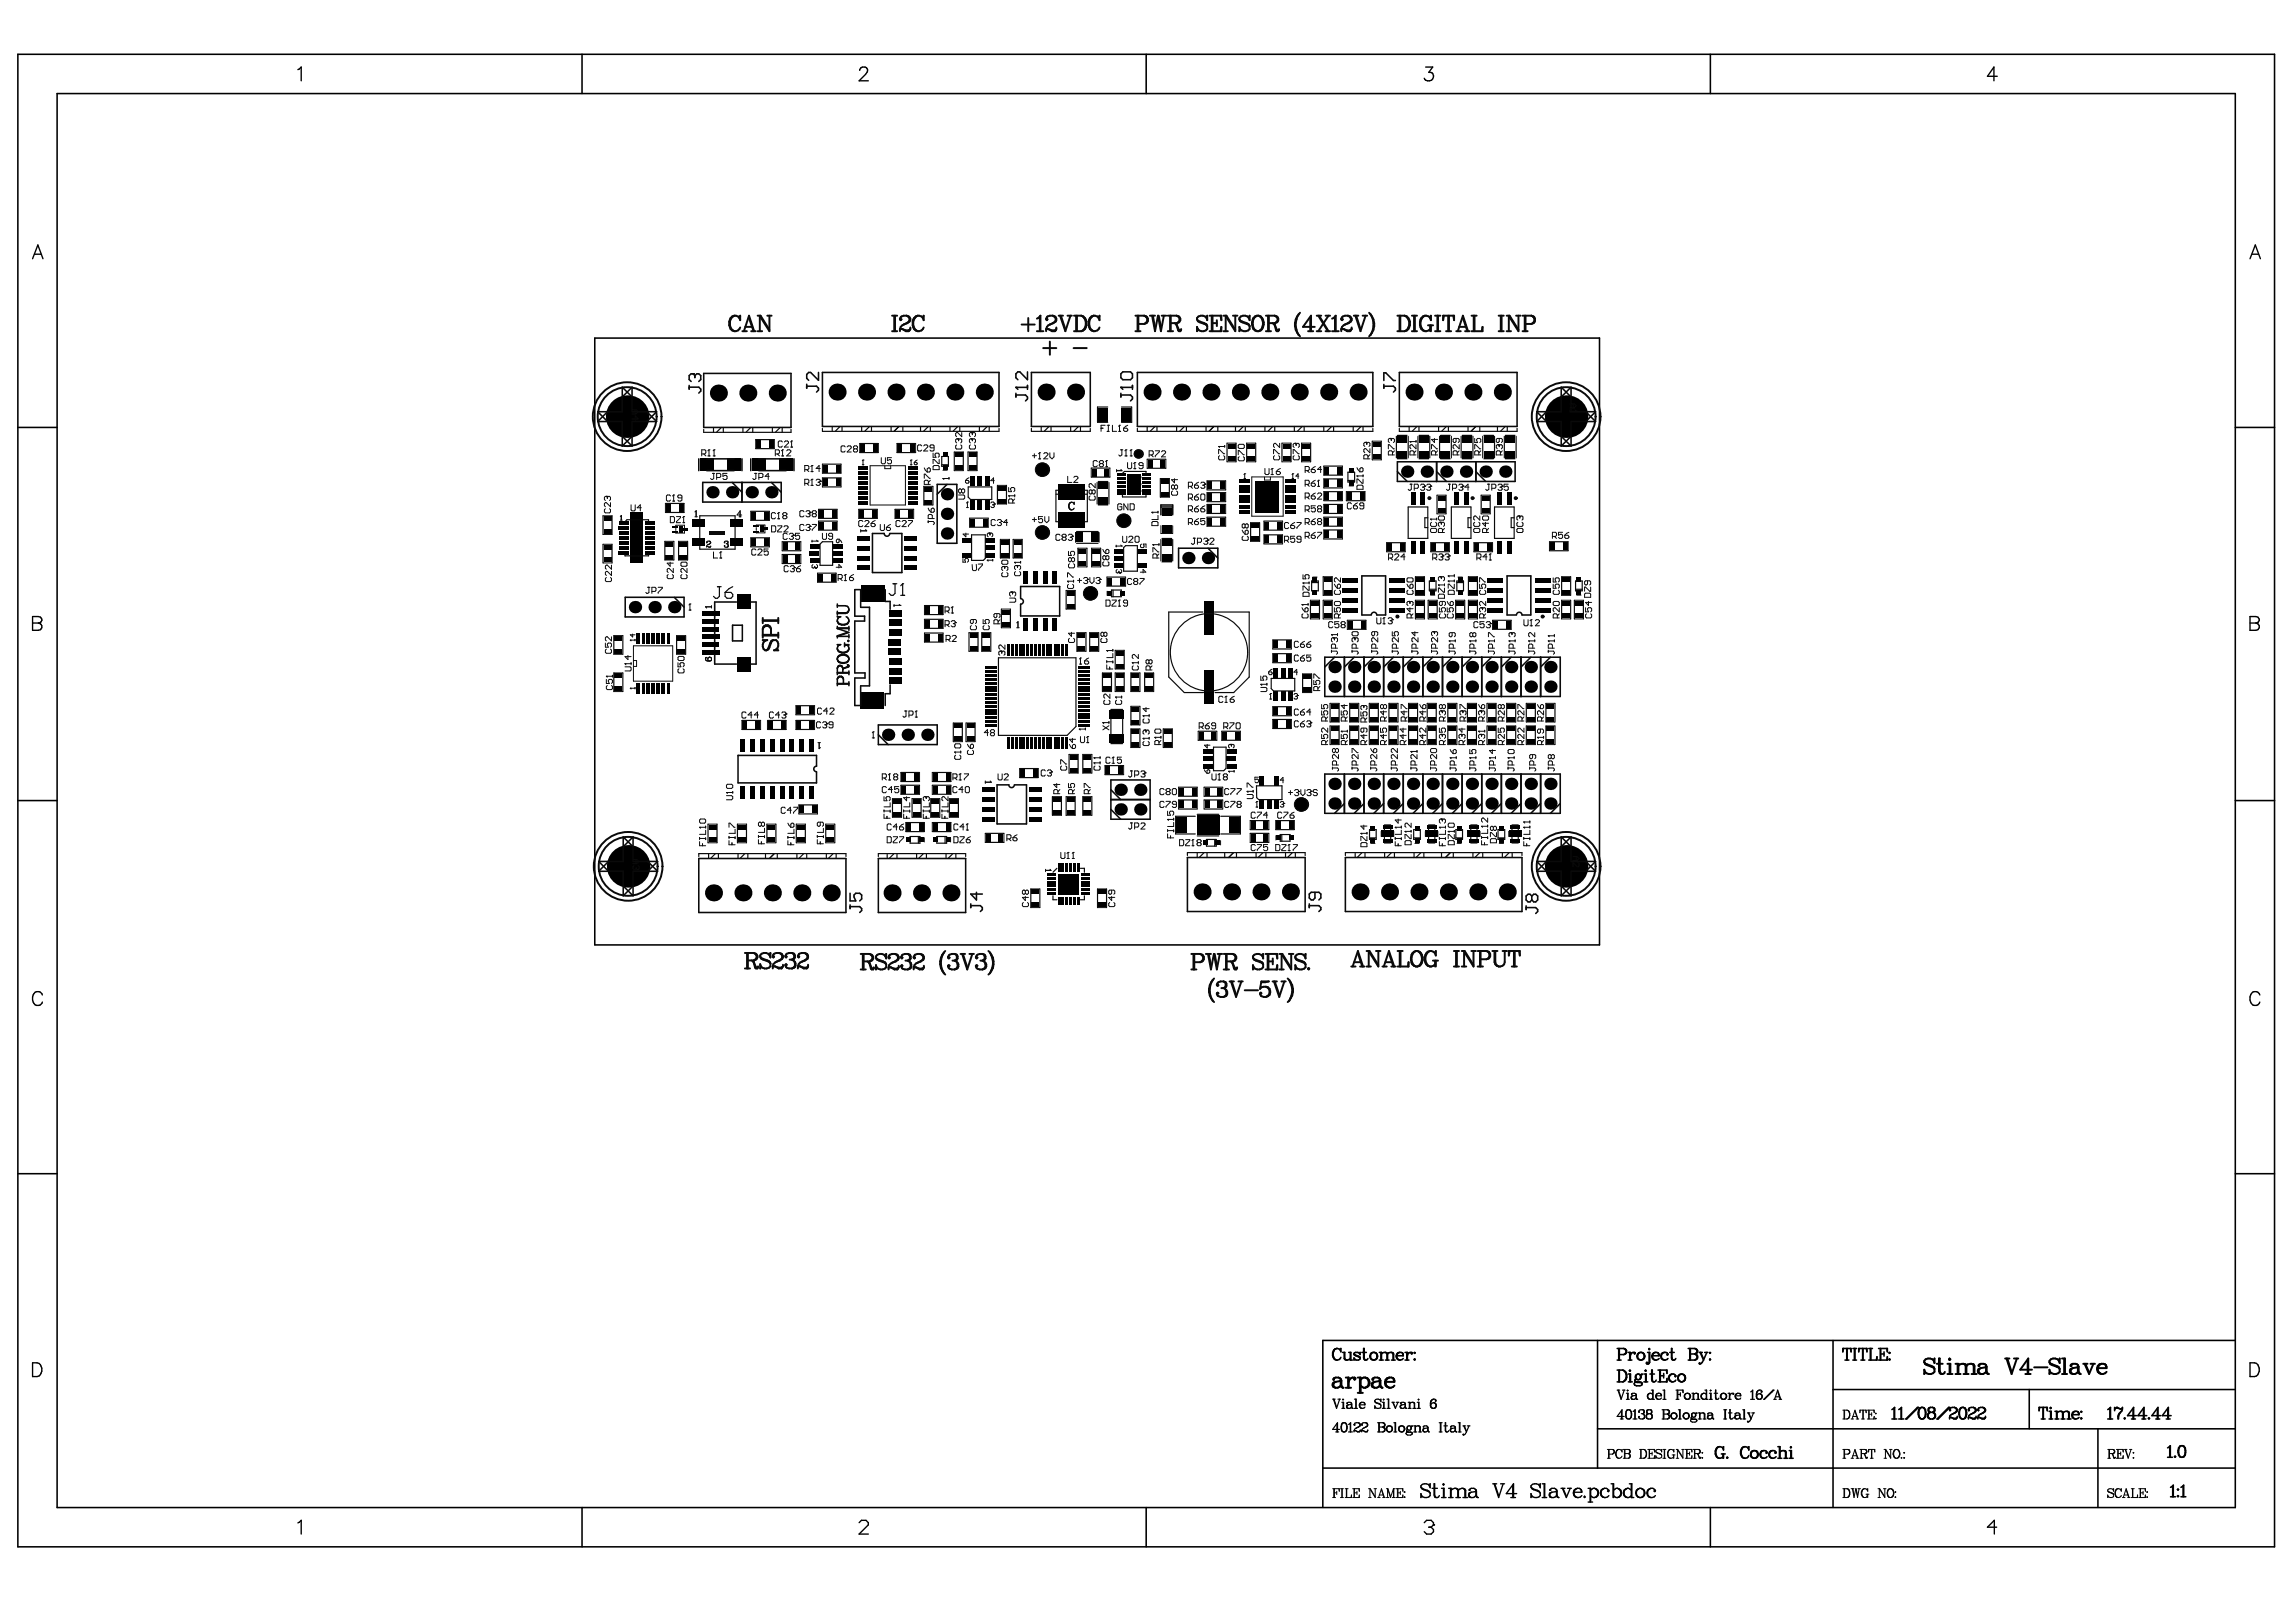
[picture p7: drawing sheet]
<svg xmlns="http://www.w3.org/2000/svg" width="288mm" height="201mm" viewBox="0 0 288 201" stroke-linecap="round" stroke-linejoin="round" font-family="sans-serif">
<g fill="none" stroke="#000" stroke-width=".2">
<path d="M2.2 6.8h283v187.1h-283zM7.2 11.7h273.1v177.3h-273.1zM73 6.8v4.9M143.7 6.8v4.9M214.4 6.8v4.9M2.2 53.6h5M74.6 42.4h125.9v76.1h-125.9zM280.3 53.6h4.9M2.2 100.4h5M280.3 100.4h4.9M2.2 147.1h5M280.3 147.1h4.9"/>
<path d="M167.6 169.1h.3l.1 .1M167.6 169.1a.77 .77 0 0 0-.5 .7 .77 .77 0 0 0 .5 .7M167.6 169.1a.82 .82 0 0 0 0 1.4M168.1 169.1v.4l-.1-.3zM168.1 170.2a.48 .48 0 0 1-.5 .3M168.3 169.5h.3v.8l.2 .2M168.5 169.5v.8l.3 .2M169.1 169.5h.3v1M169.3 170.3l-.5 .2M169.3 169.5v1h.3M169.8 169.7l.7 .4v.3a.47 .47 0 0 1-.6 0h-.1M169.8 170.2v.2v.1z"/>
<path d="M170.5 169.7a.5 .5 0 0 0-.7 0v.2l.7 .3M170.5 169.5v.3v-.1zM170.7 169.5h.6M171 169.1v1.1l.2 .3-.2-.3zM171.5 170.3l-.2 .2h-.1M172.2 170.5h.1M172.2 169.5h.1M172.2 169.5a.48 .48 0 0 0-.4 .5 .48 .48 0 0 0 .4 .5M172.2 169.5a.51 .51 0 0 0-.4 .5 .51 .51 0 0 0 .4 .5M172.3 169.5a.48 .48 0 0 1 .4 .5 .48 .48 0 0 1-.4 .5M172.3 169.5a.51 .51 0 0 1 .3 .5 .51 .51 0 0 1-.3 .5M172.9 170.5h.5"/>
<path d="M172.9 169.5h.3v1M173.1 169.5v1M173.7 170.5h.5M173.7 169.5l-.3 .1-.2 .1M173.7 169.5l.2 .1 .1 .1M173.7 169.5l.2 .2v.8M174 169.7v.8M174.5 170.5h.4M174.5 169.5l-.4 .1-.1 .1M174.5 169.5l.2 .1v.1v.8M174.5 169.5l.2 .2v.8M175.1 170a.48 .48 0 0 0 .4 .5"/>
<path d="M175.5 169.5l.3 .1M175.5 169.5a.48 .48 0 0 0-.5 .5 .48 .48 0 0 0 .5 .5M175.5 169.5l-.3 .2-.1 .3M175.8 169.6l.1 .4h-.8M175.8 169.6l.1 .4M175.9 170.3l-.1 .1-.3 .1M176.2 170.5h.5M176.2 169.5h.3v1M176.4 169.5v1M177 169.6l-.1 .1h.1l.1-.1a.41 .41 0 0 0-.6 .4M177.3 169.6h.1v.1zM177.4 170.4v.1l-.1-.1z"/>
<path d="M200.3 168v16M200.3 179.1h80M202.8 169.1h.8M202.8 170.5h.4M202.8 171.8h.7M202.8 173.2h.7M203 169.1v1.4M203 171.8v1.4M203 169.8h.6M203.5 171.8a.79 .79 0 0 1 .5 .7 .79 .79 0 0 1-.5 .7M203.5 171.8a.84 .84 0 0 1 0 1.4M203.6 169.1a.38 .38 0 0 1 .4 .3 .38 .38 0 0 1-.4 .4"/>
<path d="M203.6 169.1a.4 .4 0 0 1 .3 .3 .4 .4 0 0 1-.3 .4M204.1 170.5h.5M204.1 169.5h.3v1M204.2 173.2h.4M204.2 172.3h.2v.9M204.3 169.5v1M204.4 171.8v.1l-.1-.1zM204.4 172.3v.9M204.9 169.6v.1l.1-.1a.41 .41 0 0 0-.6 .4M205 173.1l.3 .1 .5 .1 .1 .2M205 173.1v.1l.6 .1 .3 .2M205.1 172.8l.1 .1"/>
<path d="M205.1 172.8l-.1 .3M205.2 172.3h.1h.3M205.2 172.3a.32 .32 0 0 0-.1 .5M205.2 172.9l.1 .1 .3-.1M205.2 172.3l-.1 .2 .1 .4M205.2 173.2l-.2 .1-.1 .2 .1 .2h.6h.2l.1-.2M205.6 172.3l.1 .1M205.6 172.3l.1 .2-.1 .4M205.7 170.5h.1M205.7 169.5h.1M205.7 169.5a.48 .48 0 0 0-.5 .5 .48 .48 0 0 0 .5 .5M205.7 169.5a.51 .51 0 0 0-.4 .5 .51 .51 0 0 0 .4 .5"/>
<path d="M205.7 172.4a.33 .33 0 0 1-.1 .5M205.8 172.3l-.1 .1M205.8 172.3h.1zM205.8 169.5a.48 .48 0 0 1 .4 .5 .48 .48 0 0 1-.4 .5M205.8 169.5a.51 .51 0 0 1 .4 .5 .51 .51 0 0 1-.4 .5M206.1 173.2h.5M206.1 172.3h.3v.9M206.3 171.8h.1l-.1 .1-.1-.1zM206.3 172.3v.9M206.5 170.9l.1-.1h-.1l-.1 .1 .2 .1M206.6 169.5h.2v1.3l-.2 .2M206.8 169.1v.1z"/>
<path d="M206.8 169.5v1.3l-.2 .2M206.9 172.3h.5M207.1 171.8h.1v1.2l.1 .2-.2-.2zM207.2 170a.48 .48 0 0 0 .3 .5M207.5 169.5l.4 .1M207.5 169.5a.48 .48 0 0 0-.4 .5 .48 .48 0 0 0 .4 .5M207.5 169.5l-.2 .2-.1 .3M207.7 173l-.1 .2h-.3M207.9 169.6l.1 .4h-.8M207.9 169.6v.4M207.9 171.8h1.1v.4l-.1-.4M207.9 173.2h1.1v-.4l-.1 .4"/>
<path d="M208 170.3l-.5 .2M208.1 171.8v1.4M208.2 171.8v1.4M208.2 172.5h.4M208.6 172.2v.5M208.7 169.5l.3 .1 .1 .1v.2v-.2M208.7 169.5a.48 .48 0 0 0-.5 .5 .48 .48 0 0 0 .5 .5M208.7 169.5a.5 .5 0 0 0-.4 .5 .5 .5 0 0 0 .4 .5M209.1 170.3l-.1 .1-.3 .1M209.3 169.5h.6M209.6 169.1v1.1l.2 .3-.2-.1v-.2zM209.6 172.3a.52 .52 0 0 0-.3 .4 .52 .52 0 0 0 .3 .5"/>
<path d="M209.6 172.3a.39 .39 0 0 1 .5 .2v.1l-.1-.1h.1M209.6 172.3a.5 .5 0 0 0-.4 .4 .5 .5 0 0 0 .4 .5M210.1 170.3l-.2 .2h-.1M210.1 173l-.1 .2h-.4M210.8 173.2h.1M210.8 172.3h.1M210.8 172.3a.51 .51 0 0 0-.4 .4 .51 .51 0 0 0 .4 .5M210.8 172.3a.5 .5 0 0 0-.4 .4 .5 .5 0 0 0 .4 .5M210.9 172.3a.5 .5 0 0 1 .4 .4 .5 .5 0 0 1-.4 .5M210.9 172.3a.51 .51 0 0 1 .4 .4 .51 .51 0 0 1-.4 .5M211.7 169.1h.8M211.7 170.5h.8"/>
<path d="M211.9 169.1v1.4M211.9 169.7h.6M212.5 169.1a.38 .38 0 0 1 .3 .4l-.1 .2h-.2M212.5 169.7a.38 .38 0 0 1 .4 .4 .38 .38 0 0 1-.4 .4M212.5 169.1h.1a.34 .34 0 0 1 .2 .4 .34 .34 0 0 1-.3 .2M212.5 169.7a.4 .4 0 0 1 .3 .4 .4 .4 0 0 1-.3 .4M213 169.5h.4M213.2 169.5l.4 1M213.2 169.5l.4 .9M213.6 170.5a.56 .56 0 0 1-.5 .5v-.2l.1 .1M213.7 169.5h.4M214 169.5l-.4 1"/>
<path d="M214.4 169.5l.1 .1-.1 .1zM214.4 170.4h.1l-.1 .1zM229.8 168v21M229.8 174.2h50.5M231.1 169.1l-.1 .4v-.4h1.1v.4l-.1-.4M231.3 170.5h.5M231.5 169.1v1.4M231.6 169.1v1.4M232.3 169.1h.5M232.3 170.5h.5M232.5 169.1v1.4M232.6 169.1v1.4"/>
<path d="M233.1 169.1l-.1 .4v-.4h1.1v.4l-.1-.4M233.3 170.5h.5M233.5 169.1v1.4M233.6 169.1v1.4M234.3 169.1h.5M234.3 170.5h1v-.4v.4M234.5 169.1v1.4M234.6 169.1v1.4M235.5 169.1h1.1v.4v-.4M235.5 170.5h1.1v-.4v.4M235.7 169.1v1.4M235.8 169.7h.4"/>
<path d="M235.8 169.1v1.4M236.2 169.5v.5M236.8 169.6h.2l-.1 .1zM236.9 170.4h.1l-.1 .1-.1-.1zM237.2 176.7l.3-.3v1.5M237.2 177.9h.6M237.5 176.5v1.4M238.1 177.9h.6M238.1 176.7l.3-.3v1.5M238.4 176.5v1.4M240.4 176.4h.1l-1.4 1.5h-.2zM240.9 177.9h.2"/>
<path d="M240.9 176.4h.2M240.9 176.4a.83 .83 0 0 0 0 1.5M240.9 176.4a.93 .93 0 0 0 0 1.5M241.1 176.4a.63 .63 0 0 1 .4 .9l-.1 .3-.1 .2-.2 .1M241.1 176.4a.93 .93 0 0 1 0 1.5M242 177.9h.3M242 176.4h.3M242 177.1a.46 .46 0 0 0-.2 .5l.2 .3M242 176.4l-.2 .2v.4l.2 .1M242 177.1h.3M242 176.4l-.2 .2v.3l.2 .2M242 177.1h-.2l-.1 .2 .1 .4 .2 .2"/>
<path d="M242.3 176.4l.3 .2-.1 .4-.2 .1M242.3 177.1l.3 .2v.3l-.3 .3M242.3 176.4l.2 .2v.3l-.2 .2M242.3 177.1h.2l.2 .2-.1 .4-.3 .2M244.3 176.4h.2l-1.5 1.5h-.1zM244.6 177.7l.4 .2h.2l.2-.2M244.6 177.7h-.2M244.6 177.7l.4 .1 .4-.1M244.8 177.3a.46 .46 0 0 0-.4 .6M245 176.4l-.4 .1-.2 .2 .1 .2 .1-.1-.1-.1M245 176.4a.38 .38 0 0 1 .4 .5l-.3 .2-.3 .2M245 176.4l.2 .1a.3 .3 0 0 1 0 .5l-.4 .3"/>
<path d="M245.4 177.5v.2M246 177.9h.2M246 176.4h.2M246 176.4a.63 .63 0 0 0-.4 .9l.1 .3 .1 .2 .2 .1M246 176.4a.93 .93 0 0 0 0 1.5M246.2 176.4a.67 .67 0 0 1 .4 .9l-.2 .5-.2 .1M246.2 176.4l.2 .2a1.23 1.23 0 0 1-.1 1.2l-.1 .1M247 177.7l.3 .2h.3l.2-.2M247 177.7h-.2M247 177.7l.3 .1 .5-.1M247.1 177.3a.46 .46 0 0 0-.3 .6M247.4 176.4l-.5 .1-.1 .2v.2l.1-.1-.1-.1"/>
<path d="M247.4 176.4a.38 .38 0 0 1 .4 .5l-.3 .2-.4 .2M247.4 176.4l.2 .1a.32 .32 0 0 1 0 .5l-.5 .3M247.8 177.5v.2M248.2 177.7l.3 .2h.3l.1-.2M248.2 177.7h-.2M248.2 177.7l.3 .1 .4-.1M248.3 177.3a.51 .51 0 0 0-.3 .6M248.6 176.4l-.5 .1-.1 .2v.2v-.2M248.6 176.4a.38 .38 0 0 1 .3 .5l-.2 .2-.4 .2M248.6 176.4l.1 .1a.32 .32 0 0 1 .1 .5l-.5 .3M248.9 177.5v.2M254.4 174.2v4.9"/>
<path d="M255.7 176.4v.5v-.5h1v.5l-.1-.5M255.9 177.9h.5M256.1 176.4v1.5M256.2 176.4v1.5M256.9 177.9h.5M256.9 176.9h.3v1M257.1 176.4l.1 .1-.1 .1-.1-.1zM257.1 176.9v1M257.6 177.9h.5M257.6 176.9h.3v1M257.8 176.9v1M258.4 177.9h.5"/>
<path d="M258.4 176.9l-.3 .1-.2 .1M258.4 176.9l.2 .1 .1 .1M258.4 176.9l.2 .1v.1v.8M258.7 177.1v.8M259.2 177.9h.5M259.2 176.9l-.4 .1-.1 .1M259.2 176.9l.2 .1v.1v.8M259.2 176.9l.2 .2v.8M259.8 177.3a.48 .48 0 0 0 .4 .6M260.2 176.9l.3 .1M260.2 176.9a.48 .48 0 0 0-.4 .5 .48 .48 0 0 0 .4 .5M260.2 176.9l-.3 .2-.1 .2"/>
<path d="M260.5 177l.2 .3h-.9M260.5 177l.1 .3M260.7 177.7l-.5 .2M260.9 176.9l.1 .1-.1 .1zM260.9 177.7l.1 .1-.1 .1zM263 179.1v9.9M264.3 177.9h.6M264.3 176.7l.3-.3v1.5M264.5 176.5v1.4M265.1 176.4v.5M265.2 176.6l.3-.2 .3 .2M265.2 176.6l-.1 .1"/>
<path d="M265.2 176.6l.3-.1 .3 .1M265.8 176.6h.2l.1-.2-.1 .5M266 176.9a1.22 1.22 0 0 0-.4 1M266 176.9a1.06 1.06 0 0 0-.5 1M266.4 177.7l.1 .1-.1 .1zM267.2 177.9h.5M267.4 176.6v1.3M267.9 177.5h-1.2l.8-1.1v1.5M268.5 177.9h.5M268.7 176.6v1.3M269.2 177.5h-1.1l.7-1.1v1.5M269.4 177.7l.1 .1-.1 .1v-.1z"/>
<path d="M270.3 177.9h.5M270.5 176.6v1.3M270.9 177.5h-1.1l.8-1.1v1.5M271.6 177.9h.5M271.8 176.6v1.3M272.2 177.5h-1.1l.8-1.1v1.5M280.3 168h-114.4v21M73 189v4.9M143.7 189v4.9M165.9 184h114.4M214.4 189v4.9M215.5 181.4a.77 .77 0 0 0-.5 .7 .77 .77 0 0 0 .5 .7"/>
<path d="M215.5 181.4h.4l.1 .2M215.5 181.4a.82 .82 0 0 0 0 1.4M215.8 182.3h.5M216 182.6l-.1 .1-.4 .1M216 182.3v.5M216.1 181.4v.4l-.1-.2zM216.1 182.3v.5M216.6 182.7v.1l-.1-.1zM218.7 181.4a.77 .77 0 0 0-.5 .7 .77 .77 0 0 0 .5 .7M218.7 181.4h.4l.1 .2M218.7 181.4a.82 .82 0 0 0 0 1.4M219.3 182.5a.48 .48 0 0 1-.6 .3"/>
<path d="M219.3 181.4v.4l-.1-.2zM219.9 182.8h.1M219.9 181.9a.48 .48 0 0 0-.4 .4 .48 .48 0 0 0 .4 .5M219.9 181.9h.1M219.9 181.9a.5 .5 0 0 0-.4 .4 .5 .5 0 0 0 .4 .5M220 181.9a.48 .48 0 0 1 .4 .4 .48 .48 0 0 1-.4 .5M220 181.9a.51 .51 0 0 1 .4 .4 .51 .51 0 0 1-.4 .5M221.1 181.9h.3l.2 .2-.1 .1v-.1M221.1 181.9a.48 .48 0 0 0-.4 .4 .48 .48 0 0 0 .4 .5M221.1 181.9a.51 .51 0 0 0-.4 .4 .51 .51 0 0 0 .4 .5M221.6 182.6l-.2 .1-.3 .1M222.2 181.9a.51 .51 0 0 0-.4 .4 .51 .51 0 0 0 .4 .5"/>
<path d="M222.2 181.9h.3l.2 .2-.1 .1-.1-.1h.1M222.2 181.9a.48 .48 0 0 0-.4 .4 .48 .48 0 0 0 .4 .5M222.7 182.6l-.5 .2M222.9 181.4h.3v1.4M222.9 182.8h.5M223.1 181.4v1.4M223.7 182.8h.4M223.7 181.9h-.4l-.1 .2M223.7 181.9h.2v.2v.7M223.7 181.9l.2 .2v.7M224.3 182.8h.5M224.3 181.9h.3v.9"/>
<path d="M224.5 181.4h.1l-.1 .1zM224.5 181.9v.9M271.8 181.5l.3-.3v1.5M271.8 182.7h.6M272 181.3v1.4M272.1 186.5l.4-.3v1.4M272.1 187.6h.7M272.4 186.3v1.3M272.7 182.5l.1 .1-.1 .1-.1-.1zM273 186.7h.1v.1zM273.1 187.5v.1h-.1zM273.4 187.6h.7"/>
<path d="M273.4 186.5l.4-.3v1.4M273.5 182.7h.1M273.5 181.2a.83 .83 0 0 0 0 1.5M273.5 181.2h.1M273.5 181.2a.93 .93 0 0 0 0 1.5M273.6 181.2a.63 .63 0 0 1 .4 .9v.3l-.2 .2-.2 .1M273.6 181.2a.93 .93 0 0 1 0 1.5M273.7 186.3v1.3"/>
</g>
<g fill="none" stroke="#000" stroke-width=".17">
<path d="M37.3 8.7l.5-.3v1.7M107.8 8.8l.2-.3 .5-.1a.43 .43 0 0 1 .2 .7l-1 1h1.2M178.7 8.4h.9l-.5 .7a.55 .55 0 0 1 .6 .6 .55 .55 0 0 1-.7 .4h-.3l-.1-.3M250.4 9.6h-1.2l.8-1.2v1.7M4.1 32.4l.6-1.7 .7 1.7M4.3 31.9h.8M282.1 32.4l.7-1.7 .6 1.7M282.3 31.9h.9M4.1 77.3h.7a.46 .46 0 0 1 .4 .5l-.1 .2-.3 .1a.46 .46 0 0 1 .5 .5 .46 .46 0 0 1-.5 .4h-.7zM4.1 78.1h.7M282.1 77.3h.7a.46 .46 0 0 1 .5 .5l-.2 .2-.3 .1a.46 .46 0 0 1 .5 .5 .46 .46 0 0 1-.5 .4h-.7zM282.1 78.1h.7"/>
<path d="M5.3 124.7a.63 .63 0 0 0-.7-.4 .63 .63 0 0 0-.5 .7 .76 .76 0 0 0 .2 .8 .76 .76 0 0 0 .8 .2l.2-.4M283.3 124.7a.63 .63 0 0 0-.7-.4 .63 .63 0 0 0-.5 .7 .76 .76 0 0 0 .2 .8 .76 .76 0 0 0 .8 .2l.2-.4M4.1 170.8h.6a.91 .91 0 0 1 .6 .9 .91 .91 0 0 1-.6 .9h-.6zM282.1 170.8h.6a.91 .91 0 0 1 .6 .9 .91 .91 0 0 1-.6 .9h-.6zM37.3 190.9l.5-.3v1.7M107.7 190.9l.3-.3h.6l.3 .3v.3l-1.2 1.1h1.2M178.2 187.2v.3v.2zM178.2 186.4l.1 .3 .8 .3 .2 .2M178.2 186.4l.3 .3 .6 .2 .2 .3M178.6 190.9l.3-.3h.5l.3 .3v.3M179.1 191.5h.3M179.2 186.3a.67 .67 0 0 0-1 0v.1"/>
<path d="M179.3 186v.5l-.1-.2zM179.3 187.2v.3a.7 .7 0 0 1-1.1 0M179.4 191.5l.3 .3v.2l-.3 .3h-.5l-.3-.3M179.6 186.6h.6M179.7 191.2h.1M179.7 191.2l-.3 .3M179.8 186h.1v1.4l.1 .3h-.1l-.1-.3zM180.5 187.5l-.1 .2h-.4M180.7 187.7h.6M180.7 186.6h.4v1.1M181 186l.1 .1-.1 .1-.1-.1zM181 186.6v1.1"/>
<path d="M181.6 187.7h.6M181.6 186.6h.3v1.1M181.9 186.6v1.1M182.5 187.7h.6M182.5 186.6l-.4 .1-.2 .1M182.5 186.6l.3 .1 .1 .1M182.5 186.6l.3 .2v.9M182.9 186.8v.9M183.4 187.7h.6M183.4 186.6l-.4 .1-.1 .1M183.4 186.6l.3 .1 .1 .1v.9M183.4 186.6l.3 .2v.9"/>
<path d="M184.3 186.8h-.1l.3-.2h.3l.2 .2M184.5 187.1a.34 .34 0 0 0-.3 .3 .34 .34 0 0 0 .3 .3M184.5 187.1l-.3 .1-.1 .1 .1 .4h.3M185 187.5l-.3 .2h-.2M185 186.8l.1 .7 .2 .2M185 186.8v.7M185 187.5l.1 .2h.2M185 186.9l-.5 .2M185.3 187.7h.1M187.2 186h.4M187.3 186l.6 1.7 .6-1.7M187.4 186l.5 1.5"/>
<path d="M188.1 186h.5M189.4 187.7h.6M189.7 186.2v1.5M190.2 187.2h-1.3l.9-1.2v1.7M192 187.2v.3v.2zM192 186.4l.1 .3 .8 .3 .2 .2M192 186.4l.3 .3 .6 .2 .2 .3M193 186.3a.67 .67 0 0 0-1 0v.1M193.1 187.2v.3a.7 .7 0 0 1-1.1 0M193.1 186v.5l-.1-.2zM193.4 186h.3v1.7M193.4 187.7h.5"/>
<path d="M193.6 186v1.7M194.4 186.8h-.1l.3-.2h.3l.3 .2M194.6 187.1a.34 .34 0 0 0-.3 .3 .34 .34 0 0 0 .3 .3M194.6 187.1l-.3 .1-.1 .1 .1 .4h.3M195.2 187.5l-.4 .2h-.2M195.2 186.8v.7l.2 .2M195.2 186.8v.7M195.2 187.5v.2h.2M195.2 186.9l-.6 .2M195.4 187.7h.1M195.7 186.6h.5M195.9 186.6l.5 1.1 .5-1.1"/>
<path d="M196 186.6l.4 1M196.5 186.6h.5M197.3 187.1a.56 .56 0 0 0 .5 .6M197.8 186.6l.4 .1M197.8 186.6a.59 .59 0 0 0-.5 .6 .59 .59 0 0 0 .5 .5M197.8 186.6l-.4 .2-.1 .3M198.2 186.7l.1 .4h-1M198.2 186.7l.1 .4M198.3 187.5l-.1 .2h-.4M198.7 187.6v.1h-.1zM199.1 186.6h.3v1.7M199.1 188.3h.6"/>
<path d="M199.4 186.6v1.7M199.4 187.5l.4 .2h.1M199.9 186.6h-.1l-.4 .2M199.9 186.6a.59 .59 0 0 1 .5 .6 .59 .59 0 0 1-.5 .5M199.9 186.6a.61 .61 0 0 1 .5 .6 .61 .61 0 0 1-.5 .5M201.2 186.6a.51 .51 0 0 1 .5 .3l-.1 .1-.1-.1 .1-.1M201.2 186.6a.59 .59 0 0 0-.5 .6 .59 .59 0 0 0 .5 .5M201.2 186.6a.61 .61 0 0 0-.5 .6 .61 .61 0 0 0 .5 .5M201.7 187.5l-.2 .2h-.3M202 186h.3v1.7M202.2 186v1.7M202.3 187.5l.3 .2h.2"/>
<path d="M202.8 186.6h-.2l-.3 .2M202.8 186.6a.59 .59 0 0 1 .5 .6 .59 .59 0 0 1-.5 .5M202.8 186.6a.61 .61 0 0 1 .4 .6 .61 .61 0 0 1-.4 .5M204 186.6h.2l.3 .2M204 186.6a.59 .59 0 0 0-.5 .6 .59 .59 0 0 0 .5 .5M204 186.6a.61 .61 0 0 0-.4 .6 .61 .61 0 0 0 .4 .5M204.3 186h.3v1.7M204.5 187.5l-.1 .2h-.4M204.5 186v1.7h.3M205.6 187.7h.1M205.6 186.6h.1M205.6 186.6a.59 .59 0 0 0-.5 .6 .59 .59 0 0 0 .5 .5"/>
<path d="M205.6 186.6a.61 .61 0 0 0-.4 .6 .61 .61 0 0 0 .4 .5M205.7 186.6a.59 .59 0 0 1 .5 .6 .59 .59 0 0 1-.5 .5M205.7 186.6a.61 .61 0 0 1 .5 .6 .61 .61 0 0 1-.5 .5M207 186.6a.51 .51 0 0 1 .6 .3l-.1 .1-.1-.1 .1-.1M207 186.6a.59 .59 0 0 0-.5 .6 .59 .59 0 0 0 .5 .5M207 186.6a.61 .61 0 0 0-.4 .6 .61 .61 0 0 0 .4 .5M207.6 187.5l-.2 .2h-.4M250.3 191.5h-1.1l.8-.9v1.7"/>
</g>
<g fill="none" stroke="#000" stroke-width=".15">
<path d="M167.1 175.4h.3M167.2 175.4l.4 1.2 .4-1.2M167.3 175.4l.3 1M167.5 179.5h.3M167.6 178.5v1M167.7 175.4h.4M168 179.2h-.9l.6-.8v1.1M168.2 175.8h.3v.8M168.2 176.6h.4M168.4 175.4l.1 .1h-.1zM168.4 175.8v.8M168.5 179.5h.1"/>
<path d="M168.5 178.4a.63 .63 0 0 0-.3 .9l.1 .2h.2M168.5 178.4h.1M168.5 178.4a.75 .75 0 0 0 0 1.1M168.6 178.4a.68 .68 0 0 1 0 1.1M168.6 178.4a.75 .75 0 0 1 0 1.1M168.9 175.9l.1-.1 .4 .1M169 176.1a.23 .23 0 0 0-.1 .2 .23 .23 0 0 0 .1 .3M169 176.1l-.1 .1-.1 .1 .1 .2 .1 .1M169.1 179.5h.5M169.1 178.6l.2-.2v1.1M169.3 178.4v1.1M169.4 176.4l-.2 .2h-.2"/>
<path d="M169.4 175.9l.2 .7M169.4 175.9v.5M169.4 176.4l.2 .2M169.4 176l-.4 .1M169.6 176.6h.1M169.8 175.4h.2v1.2M169.8 176.6h.4M169.9 179.3l.3 .2h.2l.1-.2M169.9 179.3l-.1 .1M169.9 179.3l.3 .2 .3-.2M170 175.4v1.2M170.1 179a.45 .45 0 0 0-.3 .5"/>
<path d="M170.3 178.4h-.4l-.1 .2v.1v-.1M170.3 178.4l.2 .1v.2v.1l-.4 .2M170.3 178.4l.2 .2a.48 .48 0 0 1-.4 .4M170.5 176.1a.39 .39 0 0 0 .2 .5M170.5 179.2v.1M170.7 175.8h.3M170.7 175.8l-.2 .1v.2M170.7 175.8a.39 .39 0 0 0-.3 .4 .39 .39 0 0 0 .3 .4M170.9 179.3l.3 .2h.2l.1-.2M170.9 179.3l-.2 .1M170.9 179.3l.3 .2 .3-.2M171 179a.41 .41 0 0 0-.3 .5"/>
<path d="M171 175.8l.1 .3h-.6M171 175.8l.1 .3M171.1 176.4l-.1 .1-.3 .1M171.2 178.4l.2 .2v.2M171.2 178.4h-.4l-.1 .2 .1 .1v-.1M171.2 178.4l.2 .1 .1 .2-.1 .1-.4 .2M171.3 178.9l-.3 .1M171.5 179.2v.1M172.4 176.2v.4zM172.4 175.7l.1 .1 .6 .4M172.4 175.7l.1 .1 .5 .2 .1 .2M172.7 179.5h.7"/>
<path d="M172.7 178.4h.7M172.9 178.4v1.1M172.9 178.9h.5M173.1 175.6a.39 .39 0 0 0-.4-.2 .39 .39 0 0 0-.3 .3M173.1 176.2v.2a.44 .44 0 0 1-.7 0M173.1 175.4v.3zM173.3 175.8h.2v.8M173.3 176.6h.4M173.4 178.4l.2 .1v.1v.2l-.2 .1M173.4 178.9a.31 .31 0 0 1 .3 .3 .31 .31 0 0 1-.3 .3M173.4 178.4l.2 .2-.1 .2-.1 .1M173.4 178.9l.1 .1a.3 .3 0 0 1-.1 .5"/>
<path d="M173.5 175.4v.1zM173.5 175.8v.8M173.9 175.4h.2v1.2M173.9 176.6h.4M174.1 175.4v1.2M174.1 179.5h.1M174.1 178.8a.4 .4 0 0 0-.2 .3 .4 .4 0 0 0 .2 .4M174.1 178.8a.38 .38 0 0 0-.3 .3 .38 .38 0 0 0 .3 .4M174.1 178.8h.1M174.2 178.8a.38 .38 0 0 1 .4 .3 .38 .38 0 0 1-.4 .4M174.2 178.8a.39 .39 0 0 1 .3 .3 .39 .39 0 0 1-.3 .4M174.5 175.8h.3"/>
<path d="M174.6 175.8l.4 .8 .3-.8M174.7 175.8l.3 .7M174.8 179.5h.3M174.8 178.4h.2v1.1M174.9 178.4v1.1M175.1 175.8h.3M175.7 175.9h-.1l.2-.1 .4 .1M175.7 179.5h.1M175.7 178.8h.1M175.7 178.8a.38 .38 0 0 0-.4 .3 .38 .38 0 0 0 .4 .4M175.7 178.8a.39 .39 0 0 0-.3 .3 .39 .39 0 0 0 .3 .4M175.8 176.1l-.2 .2 .2 .3"/>
<path d="M175.8 176.1l-.2 .1-.1 .1 .1 .2 .2 .1M175.8 178.8a.38 .38 0 0 1 .3 .3 .38 .38 0 0 1-.3 .4M175.8 178.8a.4 .4 0 0 1 .3 .3 .4 .4 0 0 1-.3 .4M176.2 176.4l-.3 .2h-.1M176.2 175.9v.5l.1 .2M176.2 175.9v.5M176.2 176.4l.1 .2M176.2 176l-.4 .1M176.3 176.6h.1M176.4 179.4l.6 .2 .1 .1M176.4 179.4v.1l.4 .1 .3 .1M176.5 179.2h.1"/>
<path d="M176.5 179.2l-.1 .2M176.5 179.5l-.2 .2 .2 .2h.3l.2-.1 .1-.1M176.5 178.8h.3M176.5 178.8l-.1 .2 .1 .2M176.5 179.2h.3M176.5 178.8v.4M176.6 175.8h.2v.8M176.6 176.6h.3M176.7 175.8v.8M176.8 178.8l.1 .1M176.8 178.8l.1 .3M176.9 179.2h-.1"/>
<path d="M176.9 178.9v.2l-.1 .1M176.9 178.8v.1M176.9 178.8h.2zM177.1 175.8l-.3 .1M177.1 176.6h.4M177.1 175.8l.3 .1v.7M177.1 175.8l.2 .1v.7M177.2 179.5h.4M177.2 178.8h.3v.7M177.4 178.8v.7M177.7 175.8h.2v.8M177.7 176.6h.4"/>
<path d="M177.9 175.4v.1zM177.9 175.8v.8M177.9 179.5h.3M177.9 178.8l-.4 .1M177.9 178.8l.2 .1v.6M177.9 178.8l.1 .1v.6M178.5 178.9h-.1l.2-.1 .4 .1M178.6 179.1a.23 .23 0 0 0-.2 .2 .23 .23 0 0 0 .2 .2M178.6 179.1h-.2v.1v.3h.2M179 179.3l-.1 .2h-.3M179 178.9l.2 .6M179 178.9v.4"/>
<path d="M179 179.3l.2 .2M179 179l-.4 .1M179.2 179.5h.1M179.7 176.6h.1M179.7 175.4l.3 .1v.2v-.1M179.7 175.4a.64 .64 0 0 0-.4 .6 .64 .64 0 0 0 .4 .6M179.7 175.4a.69 .69 0 0 0 0 1.2M179.8 175.8l.1 .1a.37 .37 0 0 1 .1 .4 .37 .37 0 0 1-.2 .3M179.8 175.8a.36 .36 0 0 1 .3 .4 .36 .36 0 0 1-.3 .4M179.8 175.8a.36 .36 0 0 0-.4 .4M180.4 179.5h.4M180.4 178.4h.4"/>
<path d="M180.6 178.4v1.1M180.7 178.4v1.1M181 178.8h.5M181.2 178.4l.1 .9 .1 .2-.2-.2zM181.6 179.3v.2h-.2M181.9 178.9l.1-.1 .4 .1M182 179.1l-.1 .1 .1 .3M182 179.1h-.1l-.1 .1 .1 .3h.1M182.4 179.3l-.2 .2h-.2M182.4 178.9l.1 .4 .1 .2M182.4 178.9v.4M182.4 179.3l.2 .2"/>
<path d="M182.4 179l-.4 .1M182.6 179.5h.1M182.8 179.5h.4M182.8 178.4h.2v1.1M183 178.4v1.1M183.4 178.8h.3M183.5 178.8l.4 .7M183.6 178.8l.3 .6M183.9 179.5l-.3 .3-.1 .1-.1-.1h.1M184 178.8h.3M184.2 178.8l-.3 .7M202.8 174.3h.3"/>
<path d="M202.9 174.3l.3 1.1 .4-1.1M202.9 174.3l.3 1M203.1 177.9h.4M203.3 176.8v1.1M203.4 174.3h.3M203.6 177.6h-.8l.6-.9v1.2M203.9 174.7h.2v.7M203.9 175.4h.4M204.1 174.3v.1zM204.1 174.7v.7M204.1 177.9h.2M204.1 176.7a.63 .63 0 0 0-.2 1l.1 .1 .1 .1"/>
<path d="M204.1 176.7h.2M204.1 176.7a.75 .75 0 0 0 0 1.2M204.3 176.7a.68 .68 0 0 1 0 1.2M204.3 176.7a.75 .75 0 0 1 0 1.2M204.6 174.8l.1-.1 .4 .1M204.7 175a.23 .23 0 0 0-.2 .2 .23 .23 0 0 0 .2 .2M204.7 175h-.1l-.1 .2 .1 .2h.1M204.7 177.9h.5M204.7 177l.3-.3v1.2M205 176.8v1.1M205.1 175.3l-.2 .1h-.2M205.1 174.8l.2 .6"/>
<path d="M205.1 174.8v.5M205.1 175.3l.2 .1M205.1 174.9l-.4 .1M205.3 175.4h.1M205.5 177.7v-.1l-.1 .1 .2 .1 .4 .1M205.8 177.2h.2M206 176.7l-.4 .1-.2 .2 .1 .1v-.1M206 176.7l.2 .2-.1 .3h-.1M206 176.7a.27 .27 0 0 1 .1 .3 .27 .27 0 0 1-.1 .2M206 177.2a.34 .34 0 0 1 .2 .4 .34 .34 0 0 1-.2 .3M206.1 177.3a.33 .33 0 0 1-.1 .6M206.7 177.9h.2"/>
<path d="M206.7 176.7h.2M206.7 177.2h.2M206.7 177.2l-.2 .1-.1 .1v.4l.3 .1M206.7 176.7l-.2 .1-.1 .1 .1 .3h.2M206.7 177.2l-.3 .2 .1 .4 .2 .1M206.7 176.7a.26 .26 0 0 0-.2 .3 .26 .26 0 0 0 .2 .2M206.9 174.7l.3 .1M206.9 174.7a.39 .39 0 0 0-.4 .3 .39 .39 0 0 0 .4 .4M206.9 174.7a.4 .4 0 0 0-.3 .3 .4 .4 0 0 0 .3 .4M206.9 176.7l.2 .1v.1v.3h-.2M206.9 177.2l.2 .2v.4l-.2 .1M206.9 176.7a.26 .26 0 0 1 .2 .3 .26 .26 0 0 1-.2 .2"/>
<path d="M206.9 177.2l.2 .1 .1 .1-.1 .4-.2 .1M207 174.3h.3v1.1M207.2 175.3l-.3 .1M207.2 174.3v1.1h.2M207.7 175a.39 .39 0 0 0 .2 .4M207.9 174.7h.3M207.9 174.7a.38 .38 0 0 0-.3 .3 .38 .38 0 0 0 .3 .4M207.9 174.7l-.2 .1v.2M208.2 174.7l.1 .3h-.6M208.2 174.7v.3M208.3 175.3l-.1 .1h-.3M208.4 177.9h.7"/>
<path d="M208.4 176.7h.7M208.5 174.3h.2v1.1M208.5 175.4h.4M208.5 176.7v1.2M208.6 176.7v1.2M208.6 177.3h.5M208.7 174.3v1.1M209.1 176.7l.2 .1v.2v.2l-.2 .1M209.1 177.3a.31 .31 0 0 1 .2 .3 .31 .31 0 0 1-.2 .3M209.1 176.7l.2 .3-.1 .2-.1 .1M209.1 177.3l.1 .1a.3 .3 0 0 1-.1 .5M209.8 177.9h.1"/>
<path d="M209.8 177.1a.4 .4 0 0 0-.3 .4 .4 .4 0 0 0 .3 .4M209.8 177.1a.38 .38 0 0 0-.3 .4 .38 .38 0 0 0 .3 .4M209.8 177.1h.1M209.9 177.1a.38 .38 0 0 1 .4 .4 .38 .38 0 0 1-.4 .4M209.9 177.1a.39 .39 0 0 1 .3 .4 .39 .39 0 0 1-.3 .4M210.1 174.3h.9v.3l-.1-.3M210.1 175.4h.4M210.3 174.3v1.1M210.4 174.8h.3M210.4 174.3v1.1M210.4 177.9h.4M210.4 176.7h.3v1.2"/>
<path d="M210.6 176.7v1.2M210.7 174.6v.4M211.4 177.9h.1M211.4 177.1h.1M211.4 177.1a.38 .38 0 0 0-.4 .4 .38 .38 0 0 0 .4 .4M211.4 177.1a.39 .39 0 0 0-.3 .4 .39 .39 0 0 0 .3 .4M211.5 177.1a.38 .38 0 0 1 .3 .4 .38 .38 0 0 1-.3 .4M211.5 177.1a.4 .4 0 0 1 .2 .4 .4 .4 0 0 1-.2 .4M211.5 174.7h.1M211.5 175.4h.1M211.5 174.7a.38 .38 0 0 0-.3 .3 .38 .38 0 0 0 .3 .4M211.5 174.7a.39 .39 0 0 0-.3 .3 .39 .39 0 0 0 .3 .4"/>
<path d="M211.6 174.7a.38 .38 0 0 1 .4 .3 .38 .38 0 0 1-.4 .4M211.6 174.7a.4 .4 0 0 1 .3 .3 .4 .4 0 0 1-.3 .4M212 177.8l.7 .1v.2M212 177.8l.1 .1h.4l.2 .2M212.1 177.6h.1M212.1 177.6l-.1 .2M212.1 174.7h.3v.7M212.1 175.4h.4M212.2 177.9l-.2 .2 .2 .2h.3l.2-.1v-.1M212.2 177.2h.3M212.2 177.2l-.1 .1v.3M212.2 177.6h.3"/>
<path d="M212.2 177.2v.4M212.3 174.7v.7M212.5 177.2h.1M212.5 177.2v.4M212.6 177.2v.2l-.1 .2M212.6 177.2h.1M212.6 177.2l.1-.1zM212.7 174.7l-.3 .1M212.7 175.4h.4M212.7 174.7l.2 .1v.6M212.9 177.9h.4M212.9 177.1h.2v.8"/>
<path d="M213.1 177.1v.8M213.5 177.9h.4M213.5 177.1l-.4 .2M213.5 177.1l.3 .2v.6M213.5 177.1l.2 .2v.6M213.6 174.7l.3 .1M213.6 174.7a.38 .38 0 0 0-.3 .3 .38 .38 0 0 0 .3 .4M213.6 174.7a.39 .39 0 0 0-.3 .3 .39 .39 0 0 0 .3 .4M213.8 174.3h.2v1.1M213.9 175.3l-.3 .1M213.9 174.3v1.1h.2M214.2 177.2l-.1 .1 .2-.2 .4 .1"/>
<path d="M214.3 177.4a.23 .23 0 0 0-.2 .3 .23 .23 0 0 0 .2 .2M214.3 177.4l-.2 .1v.1v.2l.2 .1M214.3 174.7h.2v.7M214.3 175.4h.4M214.5 174.3v.1zM214.5 174.7v.7M214.7 177.7l-.1 .1-.3 .1M214.7 177.2l.1 .7M214.7 177.2v.5M214.7 177.7l.1 .2M214.7 177.3l-.4 .1M214.8 177.9h.1"/>
<path d="M214.9 174.7h.5M215.1 174.3v.9l.1 .2-.1-.2zM215.5 175.3v.1h-.3M216 174.7h.1M216 175.4h.1M216 174.7a.38 .38 0 0 0-.3 .3 .38 .38 0 0 0 .3 .4M216 174.7a.4 .4 0 0 0-.2 .3 .4 .4 0 0 0 .2 .4M216.1 177.9h.4M216.1 176.7h.4M216.1 174.7a.38 .38 0 0 1 .4 .3 .38 .38 0 0 1-.4 .4M216.1 174.7a.39 .39 0 0 1 .3 .3 .39 .39 0 0 1-.3 .4M216.3 176.7v1.2"/>
<path d="M216.7 174.7h.2v.7M216.7 175.4h.3M216.7 177.1h.4M216.8 174.7v.7M216.9 176.7v1l.1 .2-.1-.2zM217.3 177.7l-.1 .1-.2 .1M217.3 174.7v.1l.1-.1a.32 .32 0 0 0-.5 .3M217.6 175l.1 .3 .2 .1M217.6 177.2l-.1 .1 .2-.2 .4 .1M217.7 177.4l-.2 .2 .2 .3M217.7 177.4l-.2 .1v.1v.2l.2 .1M217.9 174.7a.38 .38 0 0 0-.4 .3 .38 .38 0 0 0 .4 .4"/>
<path d="M217.9 174.7h.3M217.9 174.7l-.3 .3M218.1 177.7l-.2 .2h-.2M218.1 177.2l.1 .5 .1 .2M218.1 177.2v.5M218.1 177.7l.2 .2M218.1 177.3l-.4 .1M218.2 174.7l.1 .3h-.7M218.2 174.7v.3M218.3 175.3l-.1 .1h-.3M218.3 177.9h.1M218.5 177.9h.4"/>
<path d="M218.5 176.7h.2v1.2M218.6 176.7v1.2M219.1 177.1h.3M219.2 177.1l.3 .8M219.3 177.1l.2 .7M219.5 175.4h.5M219.5 174.5l.3-.2v1.1M219.5 177.9l-.2 .3-.1 .1-.1-.1h.1M219.6 177.1h.4M219.7 174.3v1.1M219.9 177.1l-.4 .8M220.5 175.4h.1"/>
<path d="M220.6 174.3h.3v.2h-.1l.1-.1M220.6 174.3a.68 .68 0 0 0-.3 1.1h.2M220.6 174.3a.71 .71 0 0 0-.1 1.1M220.6 174.7l.1 .1a.37 .37 0 0 1 .2 .3 .37 .37 0 0 1-.3 .3M220.6 174.7a.36 .36 0 0 1 .4 .4 .36 .36 0 0 1-.4 .3M220.6 174.7a.36 .36 0 0 0-.4 .3M222.3 174.3h.1l-1.2 1.1h-.1zM222.4 175.4h.3M222.5 175.4l.4-1.1 .4 1.1M222.6 175.1h.5M222.9 174.4l.3 1M223.1 175.4h.3"/>
</g>
<g fill="none" stroke="#000" stroke-width=".13">
<path d="M231 176.8h.6M231 177.9h.6M231.2 176.8v1.1M231.3 176.8v1.1M231.6 176.8a.59 .59 0 0 1 .4 .5 .59 .59 0 0 1-.4 .6M231.6 176.8a.63 .63 0 0 1 0 1.1M232.1 177.9h.3M232.2 177.9l.4-1.1 .3 1.1M232.3 177.6h.5M232.6 176.9l.3 1M232.7 177.9h.3M233.2 176.8v.3v-.3h.8v.3l-.1-.3"/>
<path d="M233.4 177.9h.4M233.6 176.8v1.1M234.1 176.8h.9v.3l-.1-.3M234.1 177.9h.9v-.3l-.1 .3M234.3 176.8v1.1M234.3 177.3h.4M234.7 177.1v.4M235.2 177.2h.1M235.2 177.8v.1zM167.1 186.6h.8v.3v-.3M167.1 187.7h.3M167.2 186.6v1.1"/>
<path d="M167.3 186.6v1.1M167.3 187.1h.3M167.6 186.9v.5M168.1 186.6h.3M168.1 187.7h.3M168.2 186.6v1.1M168.3 186.6v1.1M168.7 186.6h.3M168.7 187.7h.7v-.3v.3M168.8 186.6v1.1M168.9 186.6v1.1M169.6 186.6h.8v.3v-.3"/>
<path d="M169.6 187.7h.8v-.3v.3M169.8 186.6v1.1M169.8 187.1h.3M170.1 186.9v.5M171.6 186.6h.2l.6 1M171.6 187.7h.3M171.8 186.6v1.1M172.3 186.6h.3M172.4 186.6v1.1l-.6-1M172.7 187.7h.3M172.8 187.7l.4-1.1 .4 1.1M172.9 187.4h.5"/>
<path d="M173.2 186.8l.3 .9M173.4 187.7h.3M173.8 186.6h.2l.3 1M173.8 187.7h.3M174.6 187.7h.3M174.7 186.6h.2M174.7 186.6l-.4 1.1-.3-1.1v1.1M174.7 186.6v1.1M174.8 186.6v1.1M175.1 186.6h.8v.3l-.1-.3M175.1 187.7h.8v-.3l-.1 .3M175.2 186.6v1.1"/>
<path d="M175.3 187.1h.3M175.3 186.6v1.1M175.6 186.9v.5M176 187h.2zM176 187.7h.2zM201.5 181.7h.7M201.5 182.8h.4M201.7 181.7v1.1M201.7 182.3h.5M202.2 181.7a.3 .3 0 0 1 .2 .3 .3 .3 0 0 1-.2 .3M202.2 181.7l.2 .2-.1 .3-.1 .1M202.9 181.7l.4 .2"/>
<path d="M202.9 181.7a.59 .59 0 0 0-.4 .6 .59 .59 0 0 0 .4 .5M202.9 181.7a.65 .65 0 0 0 0 1.1M203.4 182.5a.39 .39 0 0 1-.5 .3M203.4 181.7v.3l-.1-.1zM203.5 181.7h.7M203.5 182.8h.7M203.7 181.7v1.1M203.7 182.2h.5M204.2 181.7l.2 .2v.2l-.2 .1M204.2 182.2a.3 .3 0 0 1 .2 .3 .3 .3 0 0 1-.2 .3M204.2 181.7l.2 .2-.1 .2-.1 .1M204.2 182.2l.2 .2-.1 .3-.1 .1"/>
<path d="M205.6 181.7h.5M205.6 182.8h.5M205.7 181.7v1.1M205.8 181.7v1.1M206.1 181.7a.59 .59 0 0 1 .4 .6 .59 .59 0 0 1-.4 .5M206.1 181.7a.63 .63 0 0 1 0 1.1M206.6 181.7h.9v.3l-.1-.3M206.6 182.8h.9v-.3l-.1 .3M206.8 181.7v1.1M206.8 182.2h.3M207.1 182v.4M207.6 182.5v.3z"/>
<path d="M207.6 182l.1 .1 .6 .3M207.6 182l.6 .3 .1 .1M208.3 181.9a.39 .39 0 0 0-.4-.2 .39 .39 0 0 0-.3 .3M208.3 182.4v.3a.46 .46 0 0 1-.6 0M208.3 181.7v.3zM208.5 181.7h.4M208.5 182.8h.4M208.7 181.7v1.1M209.4 181.7l.4 .2M209.4 181.7a.63 .63 0 0 0 0 1.1M209.4 181.7a.59 .59 0 0 0-.3 .6 .59 .59 0 0 0 .3 .5M209.6 182.4h.4"/>
<path d="M209.8 182.7l-.4 .1M209.8 182.4v.4M209.9 181.7v.3zM209.9 182.4v.4M210.2 181.7h.2l.6 1M210.2 182.8h.3M210.3 181.7v1.1M210.8 181.7h.4M211 181.7v1.1l-.6-1M211.3 181.7h.8v.3v-.3M211.3 182.8h.8v-.3v.3M211.5 181.7v1.1"/>
<path d="M211.5 182.2h.3M211.8 182v.4M212.3 181.7h.6M212.3 182.8h.4M212.4 181.7v1.1M212.5 182.2h.4M212.5 181.7v1.1M212.8 182.2l.1 .1M212.9 182.3l.1 .5h.2v-.1M212.9 182.3l.2 .4h.1M212.9 181.7l.2 .1 .1 .1-.1 .2-.2 .1M212.9 181.7l.2 .2v.2l-.2 .1"/>
<path d="M213.2 182.7h.1M213.4 182.1v.1zM213.4 182.7v.1zM231 181.7h.7M231 182.8h.4M231 186.6h.6M231 187.7h.6M231.2 181.7v1.1M231.2 186.6v1.1M231.3 182.3h.4M231.3 181.7v1.1M231.3 186.6v1.1"/>
<path d="M231.6 186.6a.59 .59 0 0 1 .4 .6 .59 .59 0 0 1-.4 .5M231.6 186.6a.63 .63 0 0 1 0 1.1M231.7 181.7a.3 .3 0 0 1 .2 .3 .3 .3 0 0 1-.2 .3M231.7 181.7l.2 .2-.1 .3-.1 .1M232.1 182.8h.3M232.1 186.6h.4M232.2 182.8l.4-1.1 .3 1.1M232.3 186.6l.2 1.1 .2-1.1 .2 1.1 .2-1.1M232.3 182.5h.5M232.3 186.6l.2 .9M232.6 181.9l.3 .9M232.7 182.8h.3"/>
<path d="M232.7 186.6l.2 .9M232.9 186.6h.4M233.2 181.7h.6M233.2 182.8h.4M233.3 181.7v1.1M233.4 182.2h.4M233.4 181.7v1.1M233.7 182.2l.1 .1M233.7 186.6l.4 .2M233.7 186.6a.59 .59 0 0 0-.4 .6 .59 .59 0 0 0 .4 .5M233.7 186.6a.65 .65 0 0 0 0 1.1M233.8 182.3l.1 .5h.2v-.1"/>
<path d="M233.8 182.3l.2 .4h.1M233.8 181.7l.2 .1 .1 .1-.1 .2-.2 .1M233.8 181.7l.2 .2v.2l-.2 .1M234 187.3h.3M234.1 187.3v.4M234.1 187.6l-.4 .1M234.1 182.7h.1M234.2 186.6v.3l-.1-.1zM234.2 187.3v.4M234.3 181.7v.3v-.3h.8v.3l-.1-.3M234.5 182.8h.4M234.6 181.7v1.1"/>
<path d="M234.7 181.7v1.1M235.5 186.6h.2l.6 1M235.5 187.7h.3M235.6 186.6v1.1M236.1 186.6h.4M236.2 181.7h.2l.7 1M236.2 182.8h.3M236.3 186.6v1.1l-.6-1M236.4 181.7v1.1M236.9 181.7h.3M237 186.6h.1M237 187.7h.1"/>
<path d="M237 186.6a.6 .6 0 0 0-.4 .6 .6 .6 0 0 0 .4 .5M237 186.6a.63 .63 0 0 0 0 1.1M237.1 181.7v1.1l-.7-1M237.1 186.6a.6 .6 0 0 1 .4 .6 .6 .6 0 0 1-.4 .5M237.1 186.6a.63 .63 0 0 1 0 1.1M237.6 187v.1zM237.6 187.6v.1zM237.7 181.7h.1M237.7 182.8h.1M237.7 181.7a.6 .6 0 0 0-.4 .6 .6 .6 0 0 0 .4 .5M237.7 181.7a.66 .66 0 0 0 0 1.1M237.8 181.7a.6 .6 0 0 1 .4 .6 .6 .6 0 0 1-.4 .5"/>
<path d="M237.8 181.7a.63 .63 0 0 1 0 1.1M238.4 182.7v.1zM238.7 182.1h.1zM238.7 182.8h.1zM264.3 181.7h.6M264.3 182.8h.3M264.3 187.4v.3zM264.3 186.9l.1 .1 .6 .4M264.3 186.9l.6 .3 .1 .2M264.4 181.7v1.1M264.5 182.2h.4M264.5 181.7v1.1"/>
<path d="M264.7 182.2l.2 .1M264.9 182.3l.1 .5h.1l.1-.1M264.9 182.3l.2 .4h.1M264.9 181.7l.2 .2v.2l-.2 .1M265 186.8a.39 .39 0 0 0-.4-.2 .39 .39 0 0 0-.3 .3M265 187.4v.2a.46 .46 0 0 1-.7 0M265 186.6v.3zM265.2 182.7h.1M265.3 181.7h.9v.3l-.1-.3M265.3 182.8h.9v-.3l-.1 .3M265.5 181.7v1.1M265.5 186.6a.63 .63 0 0 0 0 1.1"/>
<path d="M265.5 186.6l.4 .2M265.5 186.6a.59 .59 0 0 0-.3 .6 .59 .59 0 0 0 .3 .5M265.6 182.2h.3M265.6 181.7v1.1M265.9 182v.4M266 187.5l-.2 .2h-.3M266 186.6v.3zM266.1 187.7h.3M266.2 187.7l.4-1.1 .3 1.1M266.3 187.4h.5M266.4 181.7h.3M266.5 181.7l.3 1.1 .4-1.1"/>
<path d="M266.5 181.7l.3 1M266.6 186.8l.3 .9M266.7 187.7h.4M267 181.7h.3M267.2 186.6h.4M267.2 187.7h.8v-.3v.3M267.4 186.6v1.1M267.4 182.1h.1zM267.4 182.8h.1zM268.2 186.6h.8v.3l-.1-.3M268.2 187.7h.8v-.3l-.1 .3M268.3 186.6v1.1"/>
<path d="M268.4 187.1h.3M268.4 186.6v1.1M268.7 186.9v.5M269.2 187v.1zM269.2 187.6v.1z"/>
</g>
<g fill="none" stroke="#000" stroke-width=".25">
<path d="M167.3 172.9v.1l-.1-.1a.63 .63 0 0 1 .8-.1l.1 .1M167.4 173.2a.38 .38 0 0 0-.2 .4 .38 .38 0 0 0 .2 .4M167.4 173.2l-.2 .1-.1 .2 .1 .4 .2 .1M168.1 172.9l.1 .2v.6l.2 .3M168.1 172.9v.8M168.1 173.7l.3 .3M168.1 173.7l-.4 .3h-.3M168.1 173.1l-.7 .1M168.4 174h.1M168.7 172.7h.4v1.3M168.7 174h.7M169 172.7v1.3"/>
<path d="M169.8 172.8v.1v.1l.1-.2a.55 .55 0 0 0-.8 .4M170.2 172.7h.4v1.9M170.2 174.6h.7M170.5 172.7v1.9M170.6 173.7l.4 .3h.2M171.2 172.7l-.4 .1-.2 .2M171.2 172.7a.65 .65 0 0 1 .5 .6 .65 .65 0 0 1-.5 .7M171.2 172.7a.68 .68 0 0 1 .4 .6 .68 .68 0 0 1-.4 .7M172.2 172.9v.1h-.1v-.1a.66 .66 0 0 1 .8-.1l.1 .1M172.3 173.2a.38 .38 0 0 0-.2 .4 .38 .38 0 0 0 .2 .4M172.3 173.2l-.2 .1-.1 .2 .1 .4 .2 .1M173 173.7l-.4 .3h-.3"/>
<path d="M173 172.9l.1 .2v.6l.2 .3M173 172.9v.8M173 173.7l.3 .3M173 173.1l-.7 .1M173.3 174h.1M173.7 173.2a.66 .66 0 0 0 .5 .8M174.2 172.7l.5 .1M174.2 172.7a.65 .65 0 0 0-.6 .6 .65 .65 0 0 0 .6 .7M174.2 172.7l-.4 .3-.1 .2M174.7 172.8l.1 .4h-1.1M174.7 172.8l.1 .4M174.8 173.7l-.1 .2-.5 .1"/>
<path d="M241.3 171.7l.1 .3-.1 .3zM241.3 170.8l.1 .2 1 .4 .1 .2M241.3 170.8l.1 .2 1 .3 .1 .3M242.5 170.6a.74 .74 0 0 0-1.2 0v.2M242.5 170.3v.6v-.3zM242.5 171.6v.4a.75 .75 0 0 1-1.1 0M242.8 171h.8M243.1 170.3h.1v1.6l.2 .4-.2-.1-.1-.3zM243.8 172v.2l-.4 .1M244.2 172.3h.6M244.2 171h.3v1.3M244.4 170.3l.1 .1-.1 .1v-.1z"/>
<path d="M244.4 171v1.3M245.2 172.3h.6M245.2 171h.3v1.3M245.4 171v1.3M246.2 172.3h.6M246.2 171h-.5l-.2 .2M246.2 171h.3v.2M246.2 171h.2l.1 .2v1.1M246.5 171.2v1.1M247.2 172.3h.6M247.2 171h-.5l-.2 .2M247.2 171h.3l.1 .2v1.1"/>
<path d="M247.2 171h.2l.1 .2v1.1M248.2 171.1v.1h-.1v-.1a.64 .64 0 0 1 .9 0M248.3 171.5a.38 .38 0 0 0-.2 .4 .38 .38 0 0 0 .2 .4M248.3 171.5l-.2 .1-.1 .2 .1 .4 .2 .1M249 172l-.4 .3h-.3M249 171.1l.1 .9 .2 .3M249 171.1v.9M249 172l.1 .2 .2 .1M249 171.3l-.7 .2M249.3 172.3h.1M251.4 170.3h.5M251.6 170.3l.6 2 .7-2"/>
<path d="M251.7 170.3l.5 1.7M252.5 170.3h.5M253.9 172.3h.7M254.2 170.5v1.8M254.8 171.7h-1.5l1-1.4v2M255 171.4h1.7M257 171.7v.3v.3zM257 170.8l.1 .2 1 .4 .1 .2M257 170.8l.1 .2 1 .3 .1 .3M258.1 170.6a.64 .64 0 0 0-.6-.3 .64 .64 0 0 0-.5 .5M258.2 171.6v.4a.78 .78 0 0 1-1.2 0M258.2 170.3v.6l-.1-.3z"/>
<path d="M258.5 170.3h.4v2M258.5 172.3h.7M258.8 170.3v2M259.7 171.1v.1h-.1v-.1a.66 .66 0 0 1 .8-.1l.1 .1M259.9 171.5a.38 .38 0 0 0-.3 .4 .38 .38 0 0 0 .3 .4M259.9 171.5l-.3 .1-.1 .2 .1 .4 .3 .1M260.5 172l-.3 .3h-.3M260.5 171.1l.1 .2v.7l.2 .3M260.5 171.1v.9M260.5 172l.3 .3M260.5 171.3l-.6 .2M260.8 172.3h.1"/>
<path d="M261.2 171h.5M261.4 171l.5 1.3 .6-1.3M261.5 171l.4 1.1M262.1 171h.6M263 171.5a.66 .66 0 0 0 .5 .8M263.5 171h.4M263.5 171a.65 .65 0 0 0-.6 .6 .65 .65 0 0 0 .6 .7M263.5 171l-.4 .2-.1 .3M263.9 171l.2 .5h-1.1M263.9 171l.1 .5M264.1 172l-.2 .2-.4 .1"/>
</g>
<g fill="#000">
<circle cx="78.6" cy="52.2" r="2.67"/>
<circle cx="90.1" cy="49.3" r="1.07"/>
<circle cx="93.8" cy="49.3" r="1.07"/>
<circle cx="97.5" cy="49.3" r="1.07"/>
<circle cx="105" cy="49.2" r="1.07"/>
<circle cx="108.6" cy="49.2" r="1.07"/>
<circle cx="112.3" cy="49.2" r="1.07"/>
<circle cx="116" cy="49.2" r="1.07"/>
<circle cx="119.7" cy="49.2" r="1.07"/>
<circle cx="123.4" cy="49.2" r="1.07"/>
<circle cx="130.7" cy="58.9" r=".87"/>
<circle cx="131.2" cy="49.2" r="1.07"/>
<circle cx="134.9" cy="49.2" r="1.07"/>
<circle cx="141.7" cy="59.8" r=".3"/>
<circle cx="142.2" cy="59.8" r=".3"/>
<circle cx="142.7" cy="59.8" r=".3"/>
<circle cx="142.7" cy="56.9" r=".58"/>
<circle cx="144.4" cy="49.2" r="1.07"/>
<circle cx="148.1" cy="49.2" r="1.07"/>
<circle cx="151.8" cy="49.2" r="1.07"/>
<circle cx="155.5" cy="49.2" r="1.07"/>
<circle cx="159.2" cy="49.2" r="1.07"/>
<circle cx="162.9" cy="49.2" r="1.07"/>
<circle cx="166.6" cy="49.2" r="1.07"/>
<circle cx="170.3" cy="49.2" r="1.07"/>
<circle cx="176.4" cy="59.1" r=".77"/>
<circle cx="177.3" cy="49.2" r="1.07"/>
<circle cx="178.9" cy="59.1" r=".77"/>
<circle cx="181" cy="49.2" r="1.07"/>
<circle cx="181.4" cy="59.1" r=".77"/>
<circle cx="183.8" cy="59.1" r=".77"/>
<circle cx="184.7" cy="49.2" r="1.07"/>
<circle cx="186.3" cy="59.1" r=".77"/>
<circle cx="188.4" cy="49.2" r="1.07"/>
<circle cx="188.7" cy="59.1" r=".77"/>
<circle cx="196.4" cy="52.2" r="2.67"/>
<circle cx="79.6" cy="76.1" r=".77"/>
<circle cx="82.1" cy="76.1" r=".77"/>
<circle cx="84.5" cy="76.1" r=".77"/>
<circle cx="89.3" cy="61.7" r=".77"/>
<circle cx="91.8" cy="61.7" r=".77"/>
<circle cx="94.3" cy="61.7" r=".77"/>
<circle cx="96.7" cy="61.7" r=".77"/>
<circle cx="118.7" cy="64.4" r=".77"/>
<circle cx="118.7" cy="62" r=".77"/>
<circle cx="118.7" cy="66.9" r=".77"/>
<circle cx="130.7" cy="66.8" r=".87"/>
<circle cx="136.7" cy="74.4" r=".87"/>
<circle cx="140.9" cy="65.3" r=".87"/>
<circle cx="141.7" cy="61.6" r=".3"/>
<circle cx="141.7" cy="60.7" r=".3"/>
<circle cx="142.2" cy="61.6" r=".3"/>
<circle cx="142.7" cy="61.6" r=".3"/>
<circle cx="142.7" cy="60.7" r=".3"/>
<circle cx="149" cy="70" r=".77"/>
<circle cx="151.5" cy="70" r=".77"/>
<circle cx="158.1" cy="60.8" r=".3"/>
<circle cx="158.1" cy="62.3" r=".3"/>
<circle cx="158.1" cy="63.7" r=".3"/>
<circle cx="158.9" cy="60.8" r=".3"/>
<circle cx="158.9" cy="63.7" r=".3"/>
<circle cx="159.8" cy="60.8" r=".3"/>
<circle cx="159.8" cy="62.3" r=".3"/>
<circle cx="159.8" cy="63.7" r=".3"/>
<circle cx="111.4" cy="92.1" r=".77"/>
<circle cx="113.8" cy="92.1" r=".77"/>
<circle cx="116.3" cy="92.1" r=".77"/>
<circle cx="140.5" cy="99" r=".77"/>
<circle cx="143" cy="99" r=".77"/>
<circle cx="167.3" cy="83.6" r=".77"/>
<circle cx="167.3" cy="98.3" r=".77"/>
<circle cx="167.3" cy="86.1" r=".77"/>
<circle cx="169.8" cy="83.6" r=".77"/>
<circle cx="169.8" cy="98.3" r=".77"/>
<circle cx="169.8" cy="86.1" r=".77"/>
<circle cx="172.2" cy="86.1" r=".77"/>
<circle cx="172.2" cy="98.3" r=".77"/>
<circle cx="172.2" cy="83.6" r=".77"/>
<circle cx="174.7" cy="83.6" r=".77"/>
<circle cx="174.7" cy="98.3" r=".77"/>
<circle cx="174.7" cy="86.1" r=".77"/>
<circle cx="177.2" cy="83.6" r=".77"/>
<circle cx="177.2" cy="98.3" r=".77"/>
<circle cx="177.2" cy="86.1" r=".77"/>
<circle cx="179.6" cy="98.3" r=".77"/>
<circle cx="179.6" cy="86.1" r=".77"/>
<circle cx="179.6" cy="83.6" r=".77"/>
<circle cx="182.1" cy="98.3" r=".77"/>
<circle cx="182.1" cy="86.1" r=".77"/>
<circle cx="182.1" cy="83.6" r=".77"/>
<circle cx="184.5" cy="98.3" r=".77"/>
<circle cx="184.5" cy="86.1" r=".77"/>
<circle cx="184.5" cy="83.6" r=".77"/>
<circle cx="187" cy="98.3" r=".77"/>
<circle cx="187" cy="86.1" r=".77"/>
<circle cx="187" cy="83.6" r=".77"/>
<circle cx="189.5" cy="86.1" r=".77"/>
<circle cx="189.5" cy="83.6" r=".77"/>
<circle cx="189.5" cy="98.3" r=".77"/>
<circle cx="191.9" cy="98.3" r=".77"/>
<circle cx="191.9" cy="86.1" r=".77"/>
<circle cx="191.9" cy="83.6" r=".77"/>
<circle cx="194.4" cy="86.1" r=".77"/>
<circle cx="194.4" cy="98.3" r=".77"/>
<circle cx="194.4" cy="83.6" r=".77"/>
<circle cx="78.8" cy="108.6" r="2.67"/>
<circle cx="89.5" cy="111.9" r="1.07"/>
<circle cx="93.1" cy="111.9" r="1.07"/>
<circle cx="96.8" cy="111.9" r="1.07"/>
<circle cx="100.5" cy="111.9" r="1.07"/>
<circle cx="104.2" cy="111.9" r="1.07"/>
<circle cx="111.8" cy="111.9" r="1.07"/>
<circle cx="115.5" cy="111.9" r="1.07"/>
<circle cx="119.2" cy="111.9" r="1.07"/>
<circle cx="140.5" cy="101.5" r=".77"/>
<circle cx="143" cy="101.5" r=".77"/>
<circle cx="150.7" cy="111.8" r="1.07"/>
<circle cx="154.4" cy="111.8" r="1.07"/>
<circle cx="158.1" cy="111.8" r="1.07"/>
<circle cx="161.8" cy="111.8" r="1.07"/>
<circle cx="163.1" cy="100.9" r=".87"/>
<circle cx="167.3" cy="100.7" r=".77"/>
<circle cx="169.8" cy="100.7" r=".77"/>
<circle cx="170.5" cy="111.8" r="1.07"/>
<circle cx="172.2" cy="100.7" r=".77"/>
<circle cx="174.2" cy="111.8" r="1.07"/>
<circle cx="174.7" cy="100.7" r=".77"/>
<circle cx="177.2" cy="100.7" r=".77"/>
<circle cx="177.9" cy="111.8" r="1.07"/>
<circle cx="179.6" cy="100.7" r=".77"/>
<circle cx="181.6" cy="111.8" r="1.07"/>
<circle cx="182.1" cy="100.7" r=".77"/>
<circle cx="184.5" cy="100.7" r=".77"/>
<circle cx="185.3" cy="111.8" r="1.07"/>
<circle cx="187" cy="100.7" r=".77"/>
<circle cx="189" cy="111.8" r="1.07"/>
<circle cx="189.5" cy="100.7" r=".77"/>
<circle cx="191.9" cy="100.7" r=".77"/>
<circle cx="194.4" cy="100.7" r=".77"/>
<circle cx="196.4" cy="108.6" r="2.67"/>
</g>
<g fill="#000">
<path d="M87.7 57.5h1.8v1.5h-1.8z" fill-rule="evenodd"/>
<path d="M91.2 57.5h1.7v1.5h-1.7z" fill-rule="evenodd"/>
<path d="M94.8 55.2h.6v1h-.6z" fill-rule="evenodd"/>
<path d="M94.3 57.5h1.7v1.5h-1.7z" fill-rule="evenodd"/>
<path d="M96.4 55.2h.6v1h-.6z" fill-rule="evenodd"/>
<path d="M97.7 57.5h1.7v1.5h-1.7z" fill-rule="evenodd"/>
<path d="M103.2 58.3h.6v.9h-.6z" fill-rule="evenodd"/>
<path d="M104.8 58.3h.6v.9h-.6z" fill-rule="evenodd"/>
<path d="M107.6 58.4h1.1v.4h-1.1z" fill-rule="evenodd"/>
<path d="M107.6 59.1h1.1v.4h-1.1z" fill-rule="evenodd"/>
<path d="M107.9 55.7h.6v1h-.6z" fill-rule="evenodd"/>
<path d="M109.5 55.7h.6v1h-.6z" fill-rule="evenodd"/>
<path d="M112.5 55.7h.6v1h-.6z" fill-rule="evenodd"/>
<path d="M113.9 58.4h1.1v.4h-1.1z" fill-rule="evenodd"/>
<path d="M113.9 59.1h1.1v.4h-1.1z" fill-rule="evenodd"/>
<path d="M114.1 55.7h.6v1h-.6z" fill-rule="evenodd"/>
<path d="M118.2 56.7h.6v.6h-.6z" fill-rule="evenodd"/>
<path d="M118.2 58.3h.6v.6h-.6z" fill-rule="evenodd"/>
<path d="M119.7 58.3h1v.6h-1z" fill-rule="evenodd"/>
<path d="M119.7 56.7h1v.6h-1z" fill-rule="evenodd"/>
<path d="M121.4 58.3h1v.6h-1z" fill-rule="evenodd"/>
<path d="M121.4 56.7h1v.6h-1z" fill-rule="evenodd"/>
<path d="M121.6 59.8h.6v1.1h-.6z" fill-rule="evenodd"/>
<path d="M122.6 59.8h.5v1.1h-.5z" fill-rule="evenodd"/>
<path d="M123.5 59.8h.6v1.1h-.6z" fill-rule="evenodd"/>
<path d="M136.9 58.8h.6v.9h-.6z" fill-rule="evenodd"/>
<path d="M137.7 51.1h1.2v1.7h-1.2z" fill-rule="evenodd"/>
<path d="M138.5 58.8h.6v.9h-.6z" fill-rule="evenodd"/>
<path d="M140.6 51.1h1.2v1.7h-1.2z" fill-rule="evenodd"/>
<path d="M140.1 59.3h.8v.3h-.8z" fill-rule="evenodd"/>
<path d="M140.4 59.3h.7v.3h-.7z" fill-rule="evenodd"/>
<path d="M143.9 57.6h.6v1h-.6z" fill-rule="evenodd"/>
<path d="M143.3 59.3h.8v.3h-.8z" fill-rule="evenodd"/>
<path d="M143.5 59.3h.8v.3h-.8z" fill-rule="evenodd"/>
<path d="M145.5 57.6h.6v1h-.6z" fill-rule="evenodd"/>
<path d="M153.9 57.2h1v.6h-1z" fill-rule="evenodd"/>
<path d="M153.9 55.6h1v.6h-1z" fill-rule="evenodd"/>
<path d="M156.4 57.2h1v.6h-1z" fill-rule="evenodd"/>
<path d="M156.4 55.6h1v.6h-1z" fill-rule="evenodd"/>
<path d="M160.8 57.2h1v.6h-1z" fill-rule="evenodd"/>
<path d="M160.8 55.6h1v.6h-1z" fill-rule="evenodd"/>
<path d="M163.3 57.2h1v.6h-1z" fill-rule="evenodd"/>
<path d="M163.3 55.6h1v.6h-1z" fill-rule="evenodd"/>
<path d="M166 58.5h.6v1h-.6z" fill-rule="evenodd"/>
<path d="M167.6 58.5h.6v1h-.6z" fill-rule="evenodd"/>
<path d="M169.1 58.7h.6v.6h-.6z" fill-rule="evenodd"/>
<path d="M172.1 55.4h1v.6h-1z" fill-rule="evenodd"/>
<path d="M172.1 57h1v.6h-1z" fill-rule="evenodd"/>
<path d="M175.2 56.6h1.2v.9h-1.2z" fill-rule="evenodd"/>
<path d="M175.2 54.6h1.2v.9h-1.2z" fill-rule="evenodd"/>
<path d="M177.9 56.6h1.2v.9h-1.2z" fill-rule="evenodd"/>
<path d="M177.9 54.6h1.2v.9h-1.2z" fill-rule="evenodd"/>
<path d="M180.6 56.6h1.2v.9h-1.2z" fill-rule="evenodd"/>
<path d="M180.6 54.6h1.2v.9h-1.2z" fill-rule="evenodd"/>
<path d="M183.3 56.6h1.2v.9h-1.2z" fill-rule="evenodd"/>
<path d="M183.3 54.6h1.2v.9h-1.2z" fill-rule="evenodd"/>
<path d="M186 56.6h1.3v.9h-1.3z" fill-rule="evenodd"/>
<path d="M186 54.6h1.3v.9h-1.3z" fill-rule="evenodd"/>
<path d="M188.7 56.6h1.3v.9h-1.3z" fill-rule="evenodd"/>
<path d="M188.7 54.6h1.3v.9h-1.3z" fill-rule="evenodd"/>
<path d="M75.7 66.3h1v.6h-1z" fill-rule="evenodd"/>
<path d="M75.7 64.7h1v.6h-1z" fill-rule="evenodd"/>
<path d="M75.7 69.9h1v.6h-1z" fill-rule="evenodd"/>
<path d="M75.7 68.3h1v.6h-1z" fill-rule="evenodd"/>
<path d="M77.6 69.1h.8v.4h-.8z" fill-rule="evenodd"/>
<path d="M77.6 67.2h.8v.4h-.8z" fill-rule="evenodd"/>
<path d="M77.6 65.3h.8v.4h-.8z" fill-rule="evenodd"/>
<path d="M77.6 66h.8v.4h-.8z" fill-rule="evenodd"/>
<path d="M77.6 66.6h.8v.4h-.8z" fill-rule="evenodd"/>
<path d="M77.6 68.5h.8v.4h-.8z" fill-rule="evenodd"/>
<path d="M77.6 67.8h.8v.4h-.8z" fill-rule="evenodd"/>
<path d="M78 69.1h.8v.4h-.8z" fill-rule="evenodd"/>
<path d="M78 67.2h.8v.4h-.8z" fill-rule="evenodd"/>
<path d="M78 66h.8v.4h-.8z" fill-rule="evenodd"/>
<path d="M78 65.3h.8v.4h-.8z" fill-rule="evenodd"/>
<path d="M78 68.5h.8v.4h-.8z" fill-rule="evenodd"/>
<path d="M78 66.6h.8v.4h-.8z" fill-rule="evenodd"/>
<path d="M78 67.8h.8v.4h-.8z" fill-rule="evenodd"/>
<path d="M77 79.8h1v.5h-1z" fill-rule="evenodd"/>
<path d="M79 64.3h1.6v6.3h-1.6z" fill-rule="evenodd"/>
<path d="M80.9 69.1h.8v.4h-.8z" fill-rule="evenodd"/>
<path d="M80.9 67.2h.8v.4h-.8z" fill-rule="evenodd"/>
<path d="M80.9 65.3h.8v.4h-.8z" fill-rule="evenodd"/>
<path d="M80.9 66h.8v.4h-.8z" fill-rule="evenodd"/>
<path d="M80.9 66.6h.8v.4h-.8z" fill-rule="evenodd"/>
<path d="M80.9 68.5h.8v.4h-.8z" fill-rule="evenodd"/>
<path d="M80.9 67.8h.8v.4h-.8z" fill-rule="evenodd"/>
<path d="M81.3 69.1h.8v.4h-.8z" fill-rule="evenodd"/>
<path d="M81.3 67.2h.8v.4h-.8z" fill-rule="evenodd"/>
<path d="M81.3 66h.8v.4h-.8z" fill-rule="evenodd"/>
<path d="M81.3 65.3h.8v.4h-.8z" fill-rule="evenodd"/>
<path d="M81.3 68.5h.8v.4h-.8z" fill-rule="evenodd"/>
<path d="M81.3 66.6h.8v.4h-.8z" fill-rule="evenodd"/>
<path d="M81.3 67.8h.8v.4h-.8z" fill-rule="evenodd"/>
<path d="M83.4 69.5h1v.6h-1z" fill-rule="evenodd"/>
<path d="M83.4 67.9h1v.6h-1z" fill-rule="evenodd"/>
<path d="M83.5 63.2h.6v1h-.6z" fill-rule="evenodd"/>
<path d="M84.3 66.5h.5v.3h-.5z" fill-rule="evenodd"/>
<path d="M84.3 65.9h.5v.2h-.5z" fill-rule="evenodd"/>
<path d="M84.5 65.9h.5v.2h-.5z" fill-rule="evenodd"/>
<path d="M84.5 66.5h.5v.3h-.5z" fill-rule="evenodd"/>
<path d="M85.2 69.5h.9v.6h-.9z" fill-rule="evenodd"/>
<path d="M85.2 67.9h.9v.6h-.9z" fill-rule="evenodd"/>
<path d="M85.2 65.9h.4v.8h-.4z" fill-rule="evenodd"/>
<path d="M85.6 66.2h.4v.3h-.4z" fill-rule="evenodd"/>
<path d="M85.1 63.2h.6v1h-.6z" fill-rule="evenodd"/>
<path d="M85.8 66.2h.4v.3h-.4z" fill-rule="evenodd"/>
<path d="M84.9 79.8h1v.5h-1z" fill-rule="evenodd"/>
<path d="M88 77.6h1.4v.6h-1.4z" fill-rule="evenodd"/>
<path d="M88 78.6h1.4v.6h-1.4z" fill-rule="evenodd"/>
<path d="M88 76.6h1.5v.6h-1.5z" fill-rule="evenodd"/>
<path d="M86.8 67.5h1.6v1h-1.6z" fill-rule="evenodd"/>
<path d="M86.8 65h1.6v1h-1.6z" fill-rule="evenodd"/>
<path d="M88.7 77.6h1.5v.6h-1.5z" fill-rule="evenodd"/>
<path d="M88.7 78.6h1.5v.6h-1.5z" fill-rule="evenodd"/>
<path d="M88.7 76.6h1.5v.6h-1.5z" fill-rule="evenodd"/>
<path d="M92.4 75.1h1.7v1.2h-1.7z" fill-rule="evenodd"/>
<path d="M92.4 74.5h1.7v1.1h-1.7z" fill-rule="evenodd"/>
<path d="M91.5 67.5h1.5v1h-1.5z" fill-rule="evenodd"/>
<path d="M91.5 65h1.5v1h-1.5z" fill-rule="evenodd"/>
<path d="M94.2 67.5h.6v1h-.6z" fill-rule="evenodd"/>
<path d="M94.2 64.2h.6v1h-.6z" fill-rule="evenodd"/>
<path d="M94.4 66.5h.5v.3h-.5z" fill-rule="evenodd"/>
<path d="M94.4 65.9h.5v.2h-.5z" fill-rule="evenodd"/>
<path d="M94.6 65.9h.5v.2h-.5z" fill-rule="evenodd"/>
<path d="M94.6 66.5h.5v.3h-.5z" fill-rule="evenodd"/>
<path d="M95.3 65.9h.4v.8h-.4z" fill-rule="evenodd"/>
<path d="M95.7 66.2h.4v.3h-.4z" fill-rule="evenodd"/>
<path d="M95.9 66.2h.4v.3h-.4z" fill-rule="evenodd"/>
<path d="M95.8 67.5h.6v1h-.6z" fill-rule="evenodd"/>
<path d="M95.8 64.2h.6v1h-.6z" fill-rule="evenodd"/>
<path d="M98.1 69.6h.6v1h-.6z" fill-rule="evenodd"/>
<path d="M98.1 68h.6v1h-.6z" fill-rule="evenodd"/>
<path d="M99.7 69.6h.6v1h-.6z" fill-rule="evenodd"/>
<path d="M99.7 68h.6v1h-.6z" fill-rule="evenodd"/>
<path d="M101.5 69.1h1.2v.6h-1.2z" fill-rule="evenodd"/>
<path d="M101.6 70h1.1v.6h-1.1z" fill-rule="evenodd"/>
<path d="M101.5 68.2h1.2v.6h-1.2z" fill-rule="evenodd"/>
<path d="M102.6 71.9h.6v1h-.6z" fill-rule="evenodd"/>
<path d="M102.7 65.4h.6v1h-.6z" fill-rule="evenodd"/>
<path d="M102.7 63.9h.6v1h-.6z" fill-rule="evenodd"/>
<path d="M103.2 60h.6v1h-.6z" fill-rule="evenodd"/>
<path d="M104.2 71.9h.6v1h-.6z" fill-rule="evenodd"/>
<path d="M104.3 65.4h.6v1h-.6z" fill-rule="evenodd"/>
<path d="M104.3 63.9h.6v1h-.6z" fill-rule="evenodd"/>
<path d="M104.8 60h.6v1h-.6z" fill-rule="evenodd"/>
<path d="M104.5 69.1h1.1v.6h-1.1z" fill-rule="evenodd"/>
<path d="M104.5 70h1.2v.6h-1.2z" fill-rule="evenodd"/>
<path d="M104.5 68.2h1.2v.6h-1.2z" fill-rule="evenodd"/>
<path d="M107.5 69.7h1.5v.6h-1.5z" fill-rule="evenodd"/>
<path d="M107.5 67.2h1.5v.6h-1.5z" fill-rule="evenodd"/>
<path d="M107.5 68.4h1.5v.6h-1.5z" fill-rule="evenodd"/>
<path d="M107.5 70.9h1.5v.6h-1.5z" fill-rule="evenodd"/>
<path d="M107.6 62.2h1.1v.4h-1.1z" fill-rule="evenodd"/>
<path d="M107.6 61.6h1.1v.4h-1.1z" fill-rule="evenodd"/>
<path d="M107.6 60.3h1.1v.4h-1.1z" fill-rule="evenodd"/>
<path d="M107.6 59.7h1.1v.4h-1.1z" fill-rule="evenodd"/>
<path d="M107.6 62.8h1.1v.4h-1.1z" fill-rule="evenodd"/>
<path d="M107.6 60.9h1.1v.4h-1.1z" fill-rule="evenodd"/>
<path d="M107.7 63.9h.6v1h-.6z" fill-rule="evenodd"/>
<path d="M109.3 63.9h.6v1h-.6z" fill-rule="evenodd"/>
<path d="M107.9 73.4h3v2h-3z" fill-rule="evenodd"/>
<path d="M112.3 63.9h.6v1h-.6z" fill-rule="evenodd"/>
<path d="M111.5 78.9h1.5v.8h-1.5z" fill-rule="evenodd"/>
<path d="M111.5 77.7h1.5v.8h-1.5z" fill-rule="evenodd"/>
<path d="M111.5 76.5h1.5v.8h-1.5z" fill-rule="evenodd"/>
<path d="M113.4 69.7h1.5v.6h-1.5z" fill-rule="evenodd"/>
<path d="M113.4 67.2h1.5v.6h-1.5z" fill-rule="evenodd"/>
<path d="M113.4 68.4h1.5v.6h-1.5z" fill-rule="evenodd"/>
<path d="M113.4 70.9h1.5v.6h-1.5z" fill-rule="evenodd"/>
<path d="M113.9 61.6h1.1v.4h-1.1z" fill-rule="evenodd"/>
<path d="M113.9 62.2h1.1v.4h-1.1z" fill-rule="evenodd"/>
<path d="M113.9 60.3h1.1v.4h-1.1z" fill-rule="evenodd"/>
<path d="M113.9 59.7h1.1v.4h-1.1z" fill-rule="evenodd"/>
<path d="M113.9 60.9h1.1v.4h-1.1z" fill-rule="evenodd"/>
<path d="M113.9 62.8h1.1v.4h-1.1z" fill-rule="evenodd"/>
<path d="M113.9 63.9h.6v1h-.6z" fill-rule="evenodd"/>
<path d="M116 76h.6v1h-.6z" fill-rule="evenodd"/>
<path d="M116 77.7h.6v1h-.6z" fill-rule="evenodd"/>
<path d="M115.9 61h1v.6h-1z" fill-rule="evenodd"/>
<path d="M115.9 62.6h1v.6h-1z" fill-rule="evenodd"/>
<path d="M117.6 76h.6v1h-.6z" fill-rule="evenodd"/>
<path d="M117.6 77.7h.6v1h-.6z" fill-rule="evenodd"/>
<path d="M120.6 69.3h1.2v.6h-1.2z" fill-rule="evenodd"/>
<path d="M120.6 67.4h1.2v.6h-1.2z" fill-rule="evenodd"/>
<path d="M121.6 65h.6v1h-.6z" fill-rule="evenodd"/>
<path d="M121.6 62.7h.6v1.2h-.6z" fill-rule="evenodd"/>
<path d="M121.6 79.4h.9v.6h-.9z" fill-rule="evenodd"/>
<path d="M122.6 62.7h.5v1.2h-.5z" fill-rule="evenodd"/>
<path d="M123.2 79.4h.9v.6h-.9z" fill-rule="evenodd"/>
<path d="M123.2 65h.6v1h-.6z" fill-rule="evenodd"/>
<path d="M123.5 62.7h.6v1.2h-.6z" fill-rule="evenodd"/>
<path d="M123.6 69.3h1.1v.6h-1.1z" fill-rule="evenodd"/>
<path d="M123.6 67.4h1.1v.6h-1.1z" fill-rule="evenodd"/>
<path d="M123.6 68.4h1.1v.5h-1.1z" fill-rule="evenodd"/>
<path d="M125.6 78h1v.6h-1z" fill-rule="evenodd"/>
<path d="M125.6 76.4h1v.6h-1z" fill-rule="evenodd"/>
<path d="M125.1 60.9h1v.6h-1z" fill-rule="evenodd"/>
<path d="M125.1 62.5h1v.6h-1z" fill-rule="evenodd"/>
<path d="M125.5 69.3h1v.6h-1z" fill-rule="evenodd"/>
<path d="M125.5 67.7h1v.6h-1z" fill-rule="evenodd"/>
<path d="M127.1 69.3h1v.6h-1z" fill-rule="evenodd"/>
<path d="M127.1 67.7h1v.6h-1z" fill-rule="evenodd"/>
<path d="M128.3 77.6h.6v1.5h-.6z" fill-rule="evenodd"/>
<path d="M128.3 71.7h.6v1.5h-.6z" fill-rule="evenodd"/>
<path d="M129.5 77.6h.6v1.5h-.6z" fill-rule="evenodd"/>
<path d="M129.5 71.7h.6v1.5h-.6z" fill-rule="evenodd"/>
<path d="M130.7 77.6h.6v1.5h-.6z" fill-rule="evenodd"/>
<path d="M130.7 71.7h.6v1.5h-.6z" fill-rule="evenodd"/>
<path d="M132 77.6h.6v1.5h-.6z" fill-rule="evenodd"/>
<path d="M132 71.7h.6v1.5h-.6z" fill-rule="evenodd"/>
<path d="M132.7 65.1h3.3v1.1h-3.3z" fill-rule="evenodd"/>
<path d="M132.7 61.7h3.3v1h-3.3z" fill-rule="evenodd"/>
<path d="M132.7 64.2h3.3v.9h-3.3z" fill-rule="evenodd"/>
<path d="M132.7 60.7h3.3v1.1h-3.3z" fill-rule="evenodd"/>
<path d="M133.7 75.7h1v.6h-1z" fill-rule="evenodd"/>
<path d="M133.7 74.1h1v.6h-1z" fill-rule="evenodd"/>
<path d="M134.9 66.8h.9v1.2h-.9z" fill-rule="evenodd"/>
<path d="M135.2 70.4h1v.6h-1z" fill-rule="evenodd"/>
<path d="M135.2 68.8h1v.6h-1z" fill-rule="evenodd"/>
<path d="M135.1 79.4h1v.6h-1z" fill-rule="evenodd"/>
<path d="M136.7 79.4h1v.6h-1z" fill-rule="evenodd"/>
<path d="M136.9 66.8h.9v1.2h-.9z" fill-rule="evenodd"/>
<path d="M136.9 70.4h1v.6h-1z" fill-rule="evenodd"/>
<path d="M136.9 68.8h1v.6h-1z" fill-rule="evenodd"/>
<path d="M138.9 74.1h.6v.6h-.6z" fill-rule="evenodd"/>
<path d="M138.9 72.4h.6v1h-.6z" fill-rule="evenodd"/>
<path d="M137.7 62.4h1.2v.9h-1.2z" fill-rule="evenodd"/>
<path d="M137.7 60.4h1.2v.9h-1.2z" fill-rule="evenodd"/>
<path d="M140.5 74.1h.6v.6h-.6z" fill-rule="evenodd"/>
<path d="M140.5 72.4h.6v1h-.6z" fill-rule="evenodd"/>
<path d="M139.7 69.7h1.1v.6h-1.1z" fill-rule="evenodd"/>
<path d="M139.7 68.8h1.2v.6h-1.2z" fill-rule="evenodd"/>
<path d="M139.7 70.6h1.2v.6h-1.2z" fill-rule="evenodd"/>
<path d="M140.1 61.8h.8v.2h-.8z" fill-rule="evenodd"/>
<path d="M140.1 61.3h.8v.3h-.8z" fill-rule="evenodd"/>
<path d="M140.1 60.3h.8v.3h-.8z" fill-rule="evenodd"/>
<path d="M140.1 59.8h.8v.3h-.8z" fill-rule="evenodd"/>
<path d="M140.1 60.8h.8v.3h-.8z" fill-rule="evenodd"/>
<path d="M140.4 61.8h.7v.2h-.7z" fill-rule="evenodd"/>
<path d="M140.4 61.3h.7v.3h-.7z" fill-rule="evenodd"/>
<path d="M140.4 60.3h.7v.3h-.7z" fill-rule="evenodd"/>
<path d="M140.4 59.8h.7v.3h-.7z" fill-rule="evenodd"/>
<path d="M140.4 60.8h.7v.3h-.7z" fill-rule="evenodd"/>
<path d="M141.3 59.4h1.8v2.6h-1.8z" fill-rule="evenodd"/>
<path d="M142.6 70.6h1.2v.6h-1.2z" fill-rule="evenodd"/>
<path d="M142.6 68.8h1.2v.6h-1.2z" fill-rule="evenodd"/>
<path d="M143.3 61.3h.8v.3h-.8z" fill-rule="evenodd"/>
<path d="M143.3 61.8h.8v.2h-.8z" fill-rule="evenodd"/>
<path d="M143.3 59.8h.8v.3h-.8z" fill-rule="evenodd"/>
<path d="M143.3 60.3h.8v.3h-.8z" fill-rule="evenodd"/>
<path d="M143.3 60.8h.8v.3h-.8z" fill-rule="evenodd"/>
<path d="M143.5 61.3h.8v.3h-.8z" fill-rule="evenodd"/>
<path d="M143.5 61.8h.8v.2h-.8z" fill-rule="evenodd"/>
<path d="M143.5 61.8h.8v.2h-.8z" fill-rule="evenodd"/>
<path d="M143.5 59.8h.8v.3h-.8z" fill-rule="evenodd"/>
<path d="M143.5 60.3h.8v.3h-.8z" fill-rule="evenodd"/>
<path d="M143.5 60.8h.8v.3h-.8z" fill-rule="evenodd"/>
<path d="M145.6 61.7h.9v.6h-.9z" fill-rule="evenodd"/>
<path d="M145.6 60.1h.9v.6h-.9z" fill-rule="evenodd"/>
<path d="M145.7 69.5h1.2v.9h-1.2z" fill-rule="evenodd"/>
<path d="M145.7 67.5h1.2v.9h-1.2z" fill-rule="evenodd"/>
<path d="M145.7 63.7h1.2v.9h-1.2z" fill-rule="evenodd"/>
<path d="M145.7 65.8h1.2v.9h-1.2z" fill-rule="evenodd"/>
<path d="M151.4 63.3h.6v1h-.6z" fill-rule="evenodd"/>
<path d="M151.4 64.9h.6v1h-.6z" fill-rule="evenodd"/>
<path d="M151.4 61.8h.6v1h-.6z" fill-rule="evenodd"/>
<path d="M151.4 60.4h.6v.9h-.6z" fill-rule="evenodd"/>
<path d="M151 75.4h1.2v4.2h-1.2z" fill-rule="evenodd"/>
<path d="M153 63.3h.6v1h-.6z" fill-rule="evenodd"/>
<path d="M153 64.9h.6v1h-.6z" fill-rule="evenodd"/>
<path d="M153 61.8h.6v1h-.6z" fill-rule="evenodd"/>
<path d="M153 60.4h.6v.9h-.6z" fill-rule="evenodd"/>
<path d="M155.4 63.3h1.2v.4h-1.2z" fill-rule="evenodd"/>
<path d="M155.4 63.9h1.2v.4h-1.2z" fill-rule="evenodd"/>
<path d="M155.4 62.1h1.2v.3h-1.2z" fill-rule="evenodd"/>
<path d="M155.4 60.2h1.2v.4h-1.2z" fill-rule="evenodd"/>
<path d="M155.4 60.8h1.2v.4h-1.2z" fill-rule="evenodd"/>
<path d="M155.4 61.4h1.2v.4h-1.2z" fill-rule="evenodd"/>
<path d="M155.4 62.7h1.2v.4h-1.2z" fill-rule="evenodd"/>
<path d="M157.5 60.3h2.9v3.9h-2.9z" fill-rule="evenodd"/>
<path d="M156.9 67.2h1v.6h-1z" fill-rule="evenodd"/>
<path d="M156.9 65.6h1v.6h-1z" fill-rule="evenodd"/>
<path d="M158.5 65.4h.6v1h-.6z" fill-rule="evenodd"/>
<path d="M158.5 67.1h.6v1h-.6z" fill-rule="evenodd"/>
<path d="M160.1 65.4h.6v1h-.6z" fill-rule="evenodd"/>
<path d="M160.1 67.1h.6v1h-.6z" fill-rule="evenodd"/>
<path d="M161.2 63.3h1.3v.4h-1.3z" fill-rule="evenodd"/>
<path d="M161.2 63.9h1.2v.4h-1.2z" fill-rule="evenodd"/>
<path d="M161.2 62.1h1.2v.3h-1.2z" fill-rule="evenodd"/>
<path d="M161.2 60.2h1.3v.4h-1.3z" fill-rule="evenodd"/>
<path d="M161.2 60.8h1.2v.4h-1.2z" fill-rule="evenodd"/>
<path d="M161.2 61.4h1.3v.4h-1.3z" fill-rule="evenodd"/>
<path d="M161.2 62.7h1.3v.4h-1.3z" fill-rule="evenodd"/>
<path d="M164.4 76.9h1v.6h-1z" fill-rule="evenodd"/>
<path d="M164.4 75.3h1v.6h-1z" fill-rule="evenodd"/>
<path d="M164.6 74h.6v.6h-.6z" fill-rule="evenodd"/>
<path d="M164.6 72.4h.6v.6h-.6z" fill-rule="evenodd"/>
<path d="M166 61.7h.6v1h-.6z" fill-rule="evenodd"/>
<path d="M166 60.1h.6v1h-.6z" fill-rule="evenodd"/>
<path d="M166 63.3h.6v1h-.6z" fill-rule="evenodd"/>
<path d="M166 66.5h.6v1h-.6z" fill-rule="evenodd"/>
<path d="M166 64.9h.6v1h-.6z" fill-rule="evenodd"/>
<path d="M166 76.9h1v.6h-1z" fill-rule="evenodd"/>
<path d="M166 75.3h1v.6h-1z" fill-rule="evenodd"/>
<path d="M166 74h1v.6h-1z" fill-rule="evenodd"/>
<path d="M166 72.4h1v.6h-1z" fill-rule="evenodd"/>
<path d="M167.6 61.7h.6v1h-.6z" fill-rule="evenodd"/>
<path d="M167.6 60.1h.6v1h-.6z" fill-rule="evenodd"/>
<path d="M167.6 63.3h.6v1h-.6z" fill-rule="evenodd"/>
<path d="M167.6 66.5h.6v1h-.6z" fill-rule="evenodd"/>
<path d="M167.6 64.9h.6v1h-.6z" fill-rule="evenodd"/>
<path d="M168.9 61.7h.6v1h-.6z" fill-rule="evenodd"/>
<path d="M169 77.8h.6v1h-.6z" fill-rule="evenodd"/>
<path d="M169.1 60.3h.6v.6h-.6z" fill-rule="evenodd"/>
<path d="M168.3 75h2v.5h-2z" fill-rule="evenodd"/>
<path d="M168.3 73.7h2v.6h-2z" fill-rule="evenodd"/>
<path d="M168.3 72.5h2v.6h-2z" fill-rule="evenodd"/>
<path d="M168.3 76.2h2v.6h-2z" fill-rule="evenodd"/>
<path d="M170.5 61.7h.6v1h-.6z" fill-rule="evenodd"/>
<path d="M170.6 77.8h.6v1h-.6z" fill-rule="evenodd"/>
<path d="M173.9 68.1h.6v1h-.6z" fill-rule="evenodd"/>
<path d="M175.5 68.1h.6v1h-.6z" fill-rule="evenodd"/>
<path d="M174.2 75h2v.5h-2z" fill-rule="evenodd"/>
<path d="M174.2 73.7h2v.6h-2z" fill-rule="evenodd"/>
<path d="M174.2 76.2h2v.6h-2z" fill-rule="evenodd"/>
<path d="M174.2 72.5h2v.6h-2z" fill-rule="evenodd"/>
<path d="M176.9 67.8h.6v1.6h-.6z" fill-rule="evenodd"/>
<path d="M176.9 61.7h.6v1.5h-.6z" fill-rule="evenodd"/>
<path d="M177.5 74h1v.6h-1z" fill-rule="evenodd"/>
<path d="M177.5 72.4h1v.6h-1z" fill-rule="evenodd"/>
<path d="M177.5 76.9h1v.6h-1z" fill-rule="evenodd"/>
<path d="M177.5 75.3h1v.6h-1z" fill-rule="evenodd"/>
<path d="M178.1 67.8h.6v1.6h-.6z" fill-rule="evenodd"/>
<path d="M178.1 61.7h.6v1.5h-.6z" fill-rule="evenodd"/>
<path d="M179.1 76.9h1v.6h-1z" fill-rule="evenodd"/>
<path d="M179.1 75.3h1v.6h-1z" fill-rule="evenodd"/>
<path d="M179.3 74h.6v.6h-.6z" fill-rule="evenodd"/>
<path d="M179.3 72.4h.6v.6h-.6z" fill-rule="evenodd"/>
<path d="M179.5 68.1h.5v1h-.5z" fill-rule="evenodd"/>
<path d="M180.2 63.8h1v.5h-1z" fill-rule="evenodd"/>
<path d="M180.2 62.2h1v.5h-1z" fill-rule="evenodd"/>
<path d="M181.1 68.1h.5v1h-.5z" fill-rule="evenodd"/>
<path d="M182.6 76.9h1v.6h-1z" fill-rule="evenodd"/>
<path d="M182.6 75.3h1v.6h-1z" fill-rule="evenodd"/>
<path d="M182.3 67.8h.6v1.6h-.6z" fill-rule="evenodd"/>
<path d="M182.3 61.7h.6v1.5h-.6z" fill-rule="evenodd"/>
<path d="M182.8 74h.6v.6h-.6z" fill-rule="evenodd"/>
<path d="M182.8 72.4h.6v.6h-.6z" fill-rule="evenodd"/>
<path d="M183.5 67.8h.6v1.6h-.6z" fill-rule="evenodd"/>
<path d="M183.5 61.7h.6v1.5h-.6z" fill-rule="evenodd"/>
<path d="M184.2 76.9h1v.6h-1z" fill-rule="evenodd"/>
<path d="M184.2 75.3h1v.6h-1z" fill-rule="evenodd"/>
<path d="M184.2 74h1v.6h-1z" fill-rule="evenodd"/>
<path d="M184.2 72.4h1v.6h-1z" fill-rule="evenodd"/>
<path d="M184.9 68.1h.6v1h-.6z" fill-rule="evenodd"/>
<path d="M185.8 63.8h1v.5h-1z" fill-rule="evenodd"/>
<path d="M185.8 62.2h1v.5h-1z" fill-rule="evenodd"/>
<path d="M186.5 68.1h.6v1h-.6z" fill-rule="evenodd"/>
<path d="M187.2 77.8h.6v1h-.6z" fill-rule="evenodd"/>
<path d="M187.7 67.8h.6v1.6h-.6z" fill-rule="evenodd"/>
<path d="M187.7 61.7h.6v1.5h-.6z" fill-rule="evenodd"/>
<path d="M186.5 75h2v.5h-2z" fill-rule="evenodd"/>
<path d="M186.5 73.7h2v.6h-2z" fill-rule="evenodd"/>
<path d="M186.5 72.5h2v.6h-2z" fill-rule="evenodd"/>
<path d="M186.5 76.2h2v.6h-2z" fill-rule="evenodd"/>
<path d="M188.8 77.8h.6v1h-.6z" fill-rule="evenodd"/>
<path d="M188.9 67.8h.6v1.6h-.6z" fill-rule="evenodd"/>
<path d="M188.9 61.7h.6v1.5h-.6z" fill-rule="evenodd"/>
<path d="M194.3 68h.6v1h-.6z" fill-rule="evenodd"/>
<path d="M192.4 75h2v.5h-2z" fill-rule="evenodd"/>
<path d="M192.4 73.7h2v.6h-2z" fill-rule="evenodd"/>
<path d="M192.4 76.2h2v.6h-2z" fill-rule="evenodd"/>
<path d="M192.4 72.5h2v.6h-2z" fill-rule="evenodd"/>
<path d="M195.9 74h1v.6h-1z" fill-rule="evenodd"/>
<path d="M195.9 72.4h1v.6h-1z" fill-rule="evenodd"/>
<path d="M195.9 68h.6v1h-.6z" fill-rule="evenodd"/>
<path d="M195.9 76.9h1v.6h-1z" fill-rule="evenodd"/>
<path d="M195.9 75.3h1v.6h-1z" fill-rule="evenodd"/>
<path d="M197.5 76.9h.9v.6h-.9z" fill-rule="evenodd"/>
<path d="M197.5 75.3h.9v.6h-.9z" fill-rule="evenodd"/>
<path d="M197.7 74h.6v.6h-.6z" fill-rule="evenodd"/>
<path d="M197.7 72.4h.6v.6h-.6z" fill-rule="evenodd"/>
<path d="M77 86h1v.6h-1z" fill-rule="evenodd"/>
<path d="M77 84.4h1v.6h-1z" fill-rule="evenodd"/>
<path d="M77 81.4h1v.5h-1z" fill-rule="evenodd"/>
<path d="M79.8 79.4h.4v1.2h-.4z" fill-rule="evenodd"/>
<path d="M79.8 85.7h.4v1.3h-.4z" fill-rule="evenodd"/>
<path d="M80.5 79.4h.3v1.2h-.3z" fill-rule="evenodd"/>
<path d="M80.5 85.7h.3v1.3h-.3z" fill-rule="evenodd"/>
<path d="M81 79.4h.4v1.2h-.4z" fill-rule="evenodd"/>
<path d="M81 85.7h.4v1.3h-.4z" fill-rule="evenodd"/>
<path d="M81.7 79.4h.4v1.2h-.4z" fill-rule="evenodd"/>
<path d="M81.7 85.7h.4v1.3h-.4z" fill-rule="evenodd"/>
<path d="M82.3 79.4h.4v1.2h-.4z" fill-rule="evenodd"/>
<path d="M82.3 85.7h.4v1.3h-.4z" fill-rule="evenodd"/>
<path d="M82.9 79.4h.4v1.2h-.4z" fill-rule="evenodd"/>
<path d="M82.9 85.7h.4v1.3h-.4z" fill-rule="evenodd"/>
<path d="M83.6 79.4h.4v1.2h-.4z" fill-rule="evenodd"/>
<path d="M83.6 85.7h.4v1.3h-.4z" fill-rule="evenodd"/>
<path d="M84.9 81.4h1v.5h-1z" fill-rule="evenodd"/>
<path d="M88 81.5h1.5v.6h-1.5z" fill-rule="evenodd"/>
<path d="M88 80.5h1.4v.6h-1.4z" fill-rule="evenodd"/>
<path d="M88 79.5h1.5v.6h-1.5z" fill-rule="evenodd"/>
<path d="M88.7 81.5h1.5v.6h-1.5z" fill-rule="evenodd"/>
<path d="M88.7 80.5h1.5v.6h-1.5z" fill-rule="evenodd"/>
<path d="M88.7 79.5h1.5v.6h-1.5z" fill-rule="evenodd"/>
<path d="M92.4 83.1h1.7v1.1h-1.7z" fill-rule="evenodd"/>
<path d="M92.4 82.4h1.7v1.2h-1.7z" fill-rule="evenodd"/>
<path d="M93.1 90.4h.6v1h-.6z" fill-rule="evenodd"/>
<path d="M92.9 98.6h.5v1.5h-.5z" fill-rule="evenodd"/>
<path d="M92.9 92.7h.5v1.5h-.5z" fill-rule="evenodd"/>
<path d="M94.1 98.6h.6v1.5h-.6z" fill-rule="evenodd"/>
<path d="M94.1 92.7h.6v1.5h-.6z" fill-rule="evenodd"/>
<path d="M94.7 90.4h.6v1h-.6z" fill-rule="evenodd"/>
<path d="M95.3 98.6h.6v1.5h-.6z" fill-rule="evenodd"/>
<path d="M95.3 92.7h.6v1.5h-.6z" fill-rule="evenodd"/>
<path d="M96.3 90.4h.6v1h-.6z" fill-rule="evenodd"/>
<path d="M96.5 98.6h.6v1.5h-.6z" fill-rule="evenodd"/>
<path d="M96.5 92.7h.6v1.5h-.6z" fill-rule="evenodd"/>
<path d="M97.9 90.4h.6v1h-.6z" fill-rule="evenodd"/>
<path d="M97.8 98.6h.6v1.5h-.6z" fill-rule="evenodd"/>
<path d="M97.8 92.7h.6v1.5h-.6z" fill-rule="evenodd"/>
<path d="M99 98.6h.6v1.5h-.6z" fill-rule="evenodd"/>
<path d="M99 92.7h.6v1.5h-.6z" fill-rule="evenodd"/>
<path d="M99.9 88.5h.6v1h-.6z" fill-rule="evenodd"/>
<path d="M99.9 90.4h.6v1h-.6z" fill-rule="evenodd"/>
<path d="M100.2 98.6h.6v1.5h-.6z" fill-rule="evenodd"/>
<path d="M100.2 92.7h.6v1.5h-.6z" fill-rule="evenodd"/>
<path d="M101.5 88.5h.6v1h-.6z" fill-rule="evenodd"/>
<path d="M101.5 90.4h.6v1h-.6z" fill-rule="evenodd"/>
<path d="M101.5 98.6h.6v1.5h-.6z" fill-rule="evenodd"/>
<path d="M101.5 92.7h.6v1.5h-.6z" fill-rule="evenodd"/>
<path d="M107.9 86.8h2.9v2h-2.9z" fill-rule="evenodd"/>
<path d="M111.5 85h1.5v.7h-1.5z" fill-rule="evenodd"/>
<path d="M111.4 81.3h1.6v.8h-1.6z" fill-rule="evenodd"/>
<path d="M111.4 80.1h1.6v.8h-1.6z" fill-rule="evenodd"/>
<path d="M111.5 83.7h1.5v.8h-1.5z" fill-rule="evenodd"/>
<path d="M111.5 82.5h1.5v.8h-1.5z" fill-rule="evenodd"/>
<path d="M113 96.9h.6v1h-.6z" fill-rule="evenodd"/>
<path d="M113 98.5h.6v1h-.6z" fill-rule="evenodd"/>
<path d="M114.6 96.9h.6v1h-.6z" fill-rule="evenodd"/>
<path d="M114.6 98.5h.6v1h-.6z" fill-rule="evenodd"/>
<path d="M116 79.4h.6v1h-.6z" fill-rule="evenodd"/>
<path d="M117 96.9h.6v1h-.6z" fill-rule="evenodd"/>
<path d="M117 98.5h.6v1h-.6z" fill-rule="evenodd"/>
<path d="M117.6 79.4h.6v1h-.6z" fill-rule="evenodd"/>
<path d="M118.6 96.9h.6v1h-.6z" fill-rule="evenodd"/>
<path d="M118.6 98.5h.6v1h-.6z" fill-rule="evenodd"/>
<path d="M119.6 90.7h1v.6h-1z" fill-rule="evenodd"/>
<path d="M119.6 92.3h1v.6h-1z" fill-rule="evenodd"/>
<path d="M121.2 90.7h1v.6h-1z" fill-rule="evenodd"/>
<path d="M121.2 92.3h1v.6h-1z" fill-rule="evenodd"/>
<path d="M121.6 81h.9v.6h-.9z" fill-rule="evenodd"/>
<path d="M123.1 98.7h1.6v.6h-1.6z" fill-rule="evenodd"/>
<path d="M123.1 99.9h1.6v.6h-1.6z" fill-rule="evenodd"/>
<path d="M123.2 81h.9v.6h-.9z" fill-rule="evenodd"/>
<path d="M123.5 90.8h1.5v.3h-1.5z" fill-rule="evenodd"/>
<path d="M123.5 89.8h1.5v.3h-1.5z" fill-rule="evenodd"/>
<path d="M123.5 89.4h1.5v.3h-1.5z" fill-rule="evenodd"/>
<path d="M123.5 87.9h1.5v.3h-1.5z" fill-rule="evenodd"/>
<path d="M123.5 85h1.5v.3h-1.5z" fill-rule="evenodd"/>
<path d="M123.5 83.5h1.5v.3h-1.5z" fill-rule="evenodd"/>
<path d="M123.5 86.5h1.5v.2h-1.5z" fill-rule="evenodd"/>
<path d="M123.6 88.9h1.4v.3h-1.4z" fill-rule="evenodd"/>
<path d="M123.6 87.4h1.4v.3h-1.4z" fill-rule="evenodd"/>
<path d="M123.6 86.9h1.4v.3h-1.4z" fill-rule="evenodd"/>
<path d="M123.6 86h1.4v.3h-1.4z" fill-rule="evenodd"/>
<path d="M123.6 85.5h1.4v.3h-1.4z" fill-rule="evenodd"/>
<path d="M123.6 84h1.4v.3h-1.4z" fill-rule="evenodd"/>
<path d="M123.6 90.3h1.4v.3h-1.4z" fill-rule="evenodd"/>
<path d="M123.5 88.4h1.5v.3h-1.5z" fill-rule="evenodd"/>
<path d="M123.6 84.5h1.4v.3h-1.4z" fill-rule="evenodd"/>
<path d="M126.3 92.4h.3v1.5h-.3z" fill-rule="evenodd"/>
<path d="M126.3 80.8h.3v1.5h-.3z" fill-rule="evenodd"/>
<path d="M126.8 92.4h.3v1.5h-.3z" fill-rule="evenodd"/>
<path d="M126.8 80.8h.3v1.5h-.3z" fill-rule="evenodd"/>
<path d="M127.3 92.4h.3v1.5h-.3z" fill-rule="evenodd"/>
<path d="M127.3 80.8h.3v1.5h-.3z" fill-rule="evenodd"/>
<path d="M127.8 92.4h.3v1.5h-.3z" fill-rule="evenodd"/>
<path d="M127.8 80.8h.3v1.5h-.3z" fill-rule="evenodd"/>
<path d="M127.9 96.4h.6v1h-.6z" fill-rule="evenodd"/>
<path d="M128.2 92.4h.3v1.5h-.3z" fill-rule="evenodd"/>
<path d="M128.2 80.8h.3v1.5h-.3z" fill-rule="evenodd"/>
<path d="M128.7 92.4h.3v1.5h-.3z" fill-rule="evenodd"/>
<path d="M128.7 80.8h.3v1.5h-.3z" fill-rule="evenodd"/>
<path d="M129 98.7h1.6v.6h-1.6z" fill-rule="evenodd"/>
<path d="M129 99.9h1.6v.6h-1.6z" fill-rule="evenodd"/>
<path d="M129.2 92.4h.3v1.5h-.3z" fill-rule="evenodd"/>
<path d="M129.2 80.8h.3v1.5h-.3z" fill-rule="evenodd"/>
<path d="M129.7 92.4h.3v1.5h-.3z" fill-rule="evenodd"/>
<path d="M129.7 80.8h.3v1.5h-.3z" fill-rule="evenodd"/>
<path d="M129.5 96.4h.6v1h-.6z" fill-rule="evenodd"/>
<path d="M130.2 92.4h.2v1.5h-.2z" fill-rule="evenodd"/>
<path d="M130.2 80.8h.2v1.5h-.2z" fill-rule="evenodd"/>
<path d="M130.7 92.4h.3v1.5h-.3z" fill-rule="evenodd"/>
<path d="M130.7 80.8h.3v1.5h-.3z" fill-rule="evenodd"/>
<path d="M131.1 92.4h.3v1.5h-.3z" fill-rule="evenodd"/>
<path d="M131.1 80.8h.3v1.5h-.3z" fill-rule="evenodd"/>
<path d="M131.6 92.4h.3v1.5h-.3z" fill-rule="evenodd"/>
<path d="M131.6 80.8h.3v1.5h-.3z" fill-rule="evenodd"/>
<path d="M132.1 92.4h.3v1.5h-.3z" fill-rule="evenodd"/>
<path d="M132.1 80.8h.3v1.5h-.3z" fill-rule="evenodd"/>
<path d="M132.6 92.4h.3v1.5h-.3z" fill-rule="evenodd"/>
<path d="M132.6 80.8h.3v1.5h-.3z" fill-rule="evenodd"/>
<path d="M133.1 92.4h.2v1.5h-.2z" fill-rule="evenodd"/>
<path d="M133.1 80.8h.2v1.5h-.2z" fill-rule="evenodd"/>
<path d="M133.6 92.4h.3v1.5h-.3z" fill-rule="evenodd"/>
<path d="M133.6 80.8h.3v1.5h-.3z" fill-rule="evenodd"/>
<path d="M134.1 94.7h1v.5h-1z" fill-rule="evenodd"/>
<path d="M134.1 96.3h1v.5h-1z" fill-rule="evenodd"/>
<path d="M135.8 94.7h1v.5h-1z" fill-rule="evenodd"/>
<path d="M135.8 96.3h1v.5h-1z" fill-rule="evenodd"/>
<path d="M135.1 81h1v.6h-1z" fill-rule="evenodd"/>
<path d="M135.1 90.8h1.5v.3h-1.5z" fill-rule="evenodd"/>
<path d="M135.1 89.4h1.5v.3h-1.5z" fill-rule="evenodd"/>
<path d="M135.1 89.9h1.5v.2h-1.5z" fill-rule="evenodd"/>
<path d="M135.1 87.9h1.5v.3h-1.5z" fill-rule="evenodd"/>
<path d="M135.1 85h1.5v.3h-1.5z" fill-rule="evenodd"/>
<path d="M135.1 83.6h1.5v.2h-1.5z" fill-rule="evenodd"/>
<path d="M135.1 86.5h1.5v.2h-1.5z" fill-rule="evenodd"/>
<path d="M135.2 88.9h1.4v.3h-1.4z" fill-rule="evenodd"/>
<path d="M135.2 87h1.4v.2h-1.4z" fill-rule="evenodd"/>
<path d="M135.2 87.5h1.4v.2h-1.4z" fill-rule="evenodd"/>
<path d="M135.2 85.5h1.4v.3h-1.4z" fill-rule="evenodd"/>
<path d="M135.2 86h1.4v.3h-1.4z" fill-rule="evenodd"/>
<path d="M135.2 84.1h1.4v.2h-1.4z" fill-rule="evenodd"/>
<path d="M135.1 88.4h1.5v.3h-1.5z" fill-rule="evenodd"/>
<path d="M135.2 90.4h1.4v.2h-1.4z" fill-rule="evenodd"/>
<path d="M135.2 84.6h1.4v.2h-1.4z" fill-rule="evenodd"/>
<path d="M136.7 81h1v.6h-1z" fill-rule="evenodd"/>
<path d="M138.6 96.1h.6v.9h-.6z" fill-rule="evenodd"/>
<path d="M138.3 84.4h1v.6h-1z" fill-rule="evenodd"/>
<path d="M138.3 86h1v.6h-1z" fill-rule="evenodd"/>
<path d="M140.2 96.1h.6v.9h-.6z" fill-rule="evenodd"/>
<path d="M139.9 83.2h1v.6h-1z" fill-rule="evenodd"/>
<path d="M139.9 81.6h1v.6h-1z" fill-rule="evenodd"/>
<path d="M139.9 86h1v.6h-1z" fill-rule="evenodd"/>
<path d="M139.9 84.4h1v.6h-1z" fill-rule="evenodd"/>
<path d="M139.1 89h1.8v1.1h-1.8z" fill-rule="evenodd"/>
<path d="M139.1 92.1h1.8v1.1h-1.8z" fill-rule="evenodd"/>
<path d="M141.9 93.1h.9v.5h-.9z" fill-rule="evenodd"/>
<path d="M141.9 91.4h.9v.6h-.9z" fill-rule="evenodd"/>
<path d="M141.9 86h.9v.6h-.9z" fill-rule="evenodd"/>
<path d="M141.9 84.4h.9v.6h-.9z" fill-rule="evenodd"/>
<path d="M141.9 88.6h.9v.6h-.9z" fill-rule="evenodd"/>
<path d="M141.9 90.2h.9v.6h-.9z" fill-rule="evenodd"/>
<path d="M143.6 86h1v.6h-1z" fill-rule="evenodd"/>
<path d="M143.6 84.4h1v.6h-1z" fill-rule="evenodd"/>
<path d="M145.9 93.1h1v.5h-1z" fill-rule="evenodd"/>
<path d="M145.9 91.4h1v.6h-1z" fill-rule="evenodd"/>
<path d="M147.8 98.8h.6v.9h-.6z" fill-rule="evenodd"/>
<path d="M149.4 98.8h.6v.9h-.6z" fill-rule="evenodd"/>
<path d="M150.3 91.7h.6v1h-.6z" fill-rule="evenodd"/>
<path d="M150.9 94.8h1.1v.6h-1.1z" fill-rule="evenodd"/>
<path d="M150.9 95.8h1.1v.5h-1.1z" fill-rule="evenodd"/>
<path d="M150.9 93.9h1.1v.6h-1.1z" fill-rule="evenodd"/>
<path d="M151 98.8h.6v.9h-.6z" fill-rule="evenodd"/>
<path d="M151.9 91.7h.6v1h-.6z" fill-rule="evenodd"/>
<path d="M151 84h1.2v4.2h-1.2z" fill-rule="evenodd"/>
<path d="M152.6 98.8h.6v.9h-.6z" fill-rule="evenodd"/>
<path d="M153.3 91.7h.5v1h-.5z" fill-rule="evenodd"/>
<path d="M153.8 94.8h1.2v.6h-1.2z" fill-rule="evenodd"/>
<path d="M153.8 95.8h1.2v.5h-1.2z" fill-rule="evenodd"/>
<path d="M153.8 93.9h1.2v.6h-1.2z" fill-rule="evenodd"/>
<path d="M154.9 91.7h.5v1h-.5z" fill-rule="evenodd"/>
<path d="M157.9 97.3h.6v1.2h-.6z" fill-rule="evenodd"/>
<path d="M159.7 88.7h.5v1h-.5z" fill-rule="evenodd"/>
<path d="M159.7 90.3h.5v1h-.5z" fill-rule="evenodd"/>
<path d="M159.7 83.8h.5v1.2h-.5z" fill-rule="evenodd"/>
<path d="M159.7 80.3h.5v1h-.5z" fill-rule="evenodd"/>
<path d="M159.7 82h.5v1h-.5z" fill-rule="evenodd"/>
<path d="M159.7 86.7h.5v1.2h-.5z" fill-rule="evenodd"/>
<path d="M159.8 97.3h.6v1.2h-.6z" fill-rule="evenodd"/>
<path d="M160.6 83.8h.6v1.2h-.6z" fill-rule="evenodd"/>
<path d="M160.6 86.7h.6v1.2h-.6z" fill-rule="evenodd"/>
<path d="M161.2 88.7h.6v1h-.6z" fill-rule="evenodd"/>
<path d="M161.2 90.3h.6v1h-.6z" fill-rule="evenodd"/>
<path d="M161.2 80.3h.6v1h-.6z" fill-rule="evenodd"/>
<path d="M161.2 82h.6v1h-.6z" fill-rule="evenodd"/>
<path d="M161.5 83.8h.6v1.2h-.6z" fill-rule="evenodd"/>
<path d="M161.5 86.7h.6v1.2h-.6z" fill-rule="evenodd"/>
<path d="M163.4 84.6h1v.5h-1z" fill-rule="evenodd"/>
<path d="M163.4 86.2h1v.5h-1z" fill-rule="evenodd"/>
<path d="M166.8 92.7h1v.6h-1z" fill-rule="evenodd"/>
<path d="M166.8 91.1h1v.6h-1z" fill-rule="evenodd"/>
<path d="M166.8 88.2h1v.6h-1z" fill-rule="evenodd"/>
<path d="M166.8 89.8h1v.6h-1z" fill-rule="evenodd"/>
<path d="M169.3 92.7h1v.6h-1z" fill-rule="evenodd"/>
<path d="M169.3 91.1h1v.6h-1z" fill-rule="evenodd"/>
<path d="M169.3 88.2h1v.6h-1z" fill-rule="evenodd"/>
<path d="M169.3 89.8h1v.6h-1z" fill-rule="evenodd"/>
<path d="M171.8 92.7h.9v.6h-.9z" fill-rule="evenodd"/>
<path d="M171.8 91.1h.9v.6h-.9z" fill-rule="evenodd"/>
<path d="M171.8 88.2h.9v.6h-.9z" fill-rule="evenodd"/>
<path d="M171.8 89.8h.9v.6h-.9z" fill-rule="evenodd"/>
<path d="M174.2 92.7h1v.6h-1z" fill-rule="evenodd"/>
<path d="M174.2 91.1h1v.6h-1z" fill-rule="evenodd"/>
<path d="M174.2 88.2h1v.6h-1z" fill-rule="evenodd"/>
<path d="M174.2 89.8h1v.6h-1z" fill-rule="evenodd"/>
<path d="M176.7 92.7h1v.6h-1z" fill-rule="evenodd"/>
<path d="M176.7 91.1h1v.6h-1z" fill-rule="evenodd"/>
<path d="M176.7 88.2h1v.6h-1z" fill-rule="evenodd"/>
<path d="M176.7 89.8h1v.6h-1z" fill-rule="evenodd"/>
<path d="M179 92.7h1v.6h-1z" fill-rule="evenodd"/>
<path d="M179 91.1h1v.6h-1z" fill-rule="evenodd"/>
<path d="M179 88.2h1v.6h-1z" fill-rule="evenodd"/>
<path d="M179 89.8h1v.6h-1z" fill-rule="evenodd"/>
<path d="M181.6 92.7h1v.6h-1z" fill-rule="evenodd"/>
<path d="M181.6 91.1h1v.6h-1z" fill-rule="evenodd"/>
<path d="M181.6 88.2h1v.6h-1z" fill-rule="evenodd"/>
<path d="M181.6 89.8h1v.6h-1z" fill-rule="evenodd"/>
<path d="M184.1 92.7h.9v.6h-.9z" fill-rule="evenodd"/>
<path d="M184.1 91.1h.9v.6h-.9z" fill-rule="evenodd"/>
<path d="M184.1 88.2h.9v.6h-.9z" fill-rule="evenodd"/>
<path d="M184.1 89.8h.9v.6h-.9z" fill-rule="evenodd"/>
<path d="M186.5 92.7h1v.6h-1z" fill-rule="evenodd"/>
<path d="M186.5 91.1h1v.6h-1z" fill-rule="evenodd"/>
<path d="M186.5 88.2h1v.6h-1z" fill-rule="evenodd"/>
<path d="M186.5 89.8h1v.6h-1z" fill-rule="evenodd"/>
<path d="M189 92.7h1v.6h-1z" fill-rule="evenodd"/>
<path d="M189 91.1h1v.6h-1z" fill-rule="evenodd"/>
<path d="M189 88.2h1v.6h-1z" fill-rule="evenodd"/>
<path d="M189 89.8h1v.6h-1z" fill-rule="evenodd"/>
<path d="M191.4 92.7h1v.6h-1z" fill-rule="evenodd"/>
<path d="M191.4 91.1h1v.6h-1z" fill-rule="evenodd"/>
<path d="M191.4 88.2h1v.6h-1z" fill-rule="evenodd"/>
<path d="M191.4 89.8h1v.6h-1z" fill-rule="evenodd"/>
<path d="M193.9 92.7h1v.6h-1z" fill-rule="evenodd"/>
<path d="M193.9 91.1h1v.6h-1z" fill-rule="evenodd"/>
<path d="M193.9 88.2h1v.6h-1z" fill-rule="evenodd"/>
<path d="M193.9 89.8h1v.6h-1z" fill-rule="evenodd"/>
<path d="M88.8 105h1v.6h-1z" fill-rule="evenodd"/>
<path d="M88.8 103.4h1v.6h-1z" fill-rule="evenodd"/>
<path d="M92.5 105h1v.6h-1z" fill-rule="evenodd"/>
<path d="M92.5 103.4h1v.6h-1z" fill-rule="evenodd"/>
<path d="M96.2 105h1v.6h-1z" fill-rule="evenodd"/>
<path d="M96.2 103.4h1v.6h-1z" fill-rule="evenodd"/>
<path d="M100.2 101h.6v1h-.6z" fill-rule="evenodd"/>
<path d="M99.9 105h1v.6h-1z" fill-rule="evenodd"/>
<path d="M99.9 103.4h1v.6h-1z" fill-rule="evenodd"/>
<path d="M101.8 101h.6v1h-.6z" fill-rule="evenodd"/>
<path d="M103.6 105h1v.6h-1z" fill-rule="evenodd"/>
<path d="M103.6 103.4h1v.6h-1z" fill-rule="evenodd"/>
<path d="M112 100.2h1v.6h-1z" fill-rule="evenodd"/>
<path d="M112 101.8h1v.6h-1z" fill-rule="evenodd"/>
<path d="M113.6 103.2h.6v1h-.6z" fill-rule="evenodd"/>
<path d="M113.6 105h.6v.6h-.6z" fill-rule="evenodd"/>
<path d="M115.2 103.2h.6v1h-.6z" fill-rule="evenodd"/>
<path d="M114.4 100.2h1v.6h-1z" fill-rule="evenodd"/>
<path d="M114.4 101.8h1v.6h-1z" fill-rule="evenodd"/>
<path d="M115.2 105h.6v.6h-.6z" fill-rule="evenodd"/>
<path d="M117 103.2h.6v1h-.6z" fill-rule="evenodd"/>
<path d="M117 105h.6v.6h-.6z" fill-rule="evenodd"/>
<path d="M116.8 100.2h1v.6h-1z" fill-rule="evenodd"/>
<path d="M116.8 101.8h1v.6h-1z" fill-rule="evenodd"/>
<path d="M118.6 103.2h.6v1h-.6z" fill-rule="evenodd"/>
<path d="M118.6 105h.6v.6h-.6z" fill-rule="evenodd"/>
<path d="M119.1 100.2h1v.6h-1z" fill-rule="evenodd"/>
<path d="M119.1 101.8h1v.6h-1z" fill-rule="evenodd"/>
<path d="M123.1 101.2h1.6v.6h-1.6z" fill-rule="evenodd"/>
<path d="M123.1 102.4h1.6v.6h-1.6z" fill-rule="evenodd"/>
<path d="M123.6 104.5h.6v1h-.6z" fill-rule="evenodd"/>
<path d="M125.2 104.5h.6v1h-.6z" fill-rule="evenodd"/>
<path d="M129 101.2h1.6v.6h-1.6z" fill-rule="evenodd"/>
<path d="M129 102.4h1.6v.6h-1.6z" fill-rule="evenodd"/>
<path d="M129.3 113.1h1v.6h-1z" fill-rule="evenodd"/>
<path d="M129.3 111.5h1v.6h-1z" fill-rule="evenodd"/>
<path d="M131.7 111.4h.7v.3h-.7z" fill-rule="evenodd"/>
<path d="M131.7 110.9h.7v.3h-.7z" fill-rule="evenodd"/>
<path d="M131.7 110.4h.7v.3h-.7z" fill-rule="evenodd"/>
<path d="M131.7 109.5h.7v.3h-.7z" fill-rule="evenodd"/>
<path d="M131.7 111.9h.7v.3h-.7z" fill-rule="evenodd"/>
<path d="M131.7 109.9h.7v.3h-.7z" fill-rule="evenodd"/>
<path d="M131.3 109.9h.7v.3h-.7z" fill-rule="evenodd"/>
<path d="M131.3 110.4h.7v.3h-.7z" fill-rule="evenodd"/>
<path d="M131.3 110.9h.7v.3h-.7z" fill-rule="evenodd"/>
<path d="M131.4 111.4h.6v.3h-.6z" fill-rule="evenodd"/>
<path d="M131.3 109.5h.7v.3h-.7z" fill-rule="evenodd"/>
<path d="M131.3 111.9h.7v.3h-.7z" fill-rule="evenodd"/>
<path d="M132 101.5h1v.6h-1z" fill-rule="evenodd"/>
<path d="M132 99.9h1v.6h-1z" fill-rule="evenodd"/>
<path d="M132.6 112.4h.3v.7h-.3z" fill-rule="evenodd"/>
<path d="M132.6 112.8h.3v.7h-.3z" fill-rule="evenodd"/>
<path d="M132.6 108.5h.3v.7h-.3z" fill-rule="evenodd"/>
<path d="M132.6 108.2h.3v.7h-.3z" fill-rule="evenodd"/>
<path d="M133.1 112.4h.3v.7h-.3z" fill-rule="evenodd"/>
<path d="M133.1 112.8h.3v.7h-.3z" fill-rule="evenodd"/>
<path d="M133.1 108.5h.3v.7h-.3z" fill-rule="evenodd"/>
<path d="M133.1 108.2h.3v.7h-.3z" fill-rule="evenodd"/>
<path d="M133.6 112.4h.3v.7h-.3z" fill-rule="evenodd"/>
<path d="M133.6 112.8h.3v.7h-.3z" fill-rule="evenodd"/>
<path d="M133.6 108.5h.3v.7h-.3z" fill-rule="evenodd"/>
<path d="M133.7 101.5h1v.6h-1z" fill-rule="evenodd"/>
<path d="M133.7 99.9h1v.6h-1z" fill-rule="evenodd"/>
<path d="M133.6 108.2h.3v.7h-.3z" fill-rule="evenodd"/>
<path d="M134.1 112.4h.3v.7h-.3z" fill-rule="evenodd"/>
<path d="M134.1 112.8h.3v.7h-.3z" fill-rule="evenodd"/>
<path d="M134.1 108.5h.3v.7h-.3z" fill-rule="evenodd"/>
<path d="M134.1 108.2h.3v.7h-.3z" fill-rule="evenodd"/>
<path d="M134.6 112.4h.3v.7h-.3z" fill-rule="evenodd"/>
<path d="M134.6 112.8h.3v.7h-.3z" fill-rule="evenodd"/>
<path d="M134.6 108.5h.3v.7h-.3z" fill-rule="evenodd"/>
<path d="M134.6 108.2h.3v.7h-.3z" fill-rule="evenodd"/>
<path d="M135 112.4h.3v.7h-.3z" fill-rule="evenodd"/>
<path d="M135 112.8h.3v.7h-.3z" fill-rule="evenodd"/>
<path d="M135 108.5h.3v.7h-.3z" fill-rule="evenodd"/>
<path d="M132.7 109.5h2.6v2.6h-2.6z" fill-rule="evenodd"/>
<path d="M135 108.2h.3v.7h-.3z" fill-rule="evenodd"/>
<path d="M135.6 110.4h.7v.3h-.7z" fill-rule="evenodd"/>
<path d="M135.6 110.9h.7v.3h-.7z" fill-rule="evenodd"/>
<path d="M135.6 111.4h.7v.3h-.7z" fill-rule="evenodd"/>
<path d="M135.6 109.5h.7v.3h-.7z" fill-rule="evenodd"/>
<path d="M135.6 111.9h.7v.3h-.7z" fill-rule="evenodd"/>
<path d="M135.6 109.9h.7v.3h-.7z" fill-rule="evenodd"/>
<path d="M135.8 101.5h1v.6h-1z" fill-rule="evenodd"/>
<path d="M135.8 99.9h1v.6h-1z" fill-rule="evenodd"/>
<path d="M136 111.4h.6v.3h-.6z" fill-rule="evenodd"/>
<path d="M136 110.9h.6v.3h-.6z" fill-rule="evenodd"/>
<path d="M136 110.4h.6v.3h-.6z" fill-rule="evenodd"/>
<path d="M136 109.5h.6v.3h-.6z" fill-rule="evenodd"/>
<path d="M136 111.9h.6v.3h-.6z" fill-rule="evenodd"/>
<path d="M136 109.9h.6v.3h-.6z" fill-rule="evenodd"/>
<path d="M137.7 113.1h1v.6h-1z" fill-rule="evenodd"/>
<path d="M137.7 111.5h1v.6h-1z" fill-rule="evenodd"/>
<path d="M147.4 102.5h1.4v1.9h-1.4z" fill-rule="evenodd"/>
<path d="M147.8 100.4h.6v.9h-.6z" fill-rule="evenodd"/>
<path d="M149.4 100.4h.6v.9h-.6z" fill-rule="evenodd"/>
<path d="M150.1 102.2h2.8v2.4h-2.8z" fill-rule="evenodd"/>
<path d="M150.8 105.4h.6v.6h-.6z" fill-rule="evenodd"/>
<path d="M151 100.4h.6v.9h-.6z" fill-rule="evenodd"/>
<path d="M152.4 105.4h.6v.6h-.6z" fill-rule="evenodd"/>
<path d="M152.6 100.4h.6v.9h-.6z" fill-rule="evenodd"/>
<path d="M154.1 102.5h1.4v1.9h-1.4z" fill-rule="evenodd"/>
<path d="M156.8 104.5h.6v1h-.6z" fill-rule="evenodd"/>
<path d="M156.8 102.9h.6v1h-.6z" fill-rule="evenodd"/>
<path d="M157.9 100.3h.6v1.1h-.6z" fill-rule="evenodd"/>
<path d="M158.9 100.3h.5v1.1h-.5z" fill-rule="evenodd"/>
<path d="M158.4 104.5h.6v1h-.6z" fill-rule="evenodd"/>
<path d="M158.4 102.9h.6v1h-.6z" fill-rule="evenodd"/>
<path d="M159.8 100.3h.6v1.1h-.6z" fill-rule="evenodd"/>
<path d="M160 104.7h.6v.6h-.6z" fill-rule="evenodd"/>
<path d="M160 102.9h.6v1h-.6z" fill-rule="evenodd"/>
<path d="M161.6 104.7h.6v.6h-.6z" fill-rule="evenodd"/>
<path d="M161.6 102.9h.6v1h-.6z" fill-rule="evenodd"/>
<path d="M171.8 105.1h.6v.6h-.6z" fill-rule="evenodd"/>
<path d="M171.8 103.5h.6v.6h-.6z" fill-rule="evenodd"/>
<path d="M173.2 104.2h1.5v.7h-1.5z" fill-rule="evenodd"/>
<path d="M173.4 105.2h1.2v.4h-1.2z" fill-rule="evenodd"/>
<path d="M173.4 103.5h1.2v.4h-1.2z" fill-rule="evenodd"/>
<path d="M177.4 105.1h.6v.6h-.6z" fill-rule="evenodd"/>
<path d="M177.4 103.5h.6v.6h-.6z" fill-rule="evenodd"/>
<path d="M178.7 104.2h1.6v.7h-1.6z" fill-rule="evenodd"/>
<path d="M178.9 105.2h1.2v.4h-1.2z" fill-rule="evenodd"/>
<path d="M178.9 103.5h1.2v.4h-1.2z" fill-rule="evenodd"/>
<path d="M182.7 105.1h.5v.6h-.5z" fill-rule="evenodd"/>
<path d="M182.7 103.5h.5v.6h-.5z" fill-rule="evenodd"/>
<path d="M184 104.2h1.6v.7h-1.6z" fill-rule="evenodd"/>
<path d="M184.2 105.2h1.2v.4h-1.2z" fill-rule="evenodd"/>
<path d="M184.2 103.5h1.2v.4h-1.2z" fill-rule="evenodd"/>
<path d="M187.9 105.1h.6v.6h-.6z" fill-rule="evenodd"/>
<path d="M187.9 103.5h.6v.6h-.6z" fill-rule="evenodd"/>
<path d="M189.2 104.2h1.5v.7h-1.5z" fill-rule="evenodd"/>
<path d="M189.4 105.2h1.2v.4h-1.2z" fill-rule="evenodd"/>
<path d="M189.4 103.5h1.2v.4h-1.2z" fill-rule="evenodd"/>
</g>
<g fill="none" stroke="#080d02" stroke-width=".2">
<path d="M76.2 51.6l-1.3 1.2h3.1v3.1l1.2-1.2M78 49.8l1.2-1.3v3.1h3.1l-1.2 1.2M79.2 49.8l-1.2-1.3v3.1h-3.1l1.3 1.2M81.1 51.6l1.2 1.2h-3.1v3.1l-1.2-1.2M87.6 57.5v1.5M88.2 46.8h11v6.8h-11zM88.6 57.5h3.4M88.6 59h3.4M93 57.5v1.5M94.1 57.5v1.5M95.1 57.5h3.5M95.1 59h3.5"/>
<path d="M99.5 57.5v1.5M103.1 46.7h22.2v6.8h-22.2zM129.3 46.7h7.4v6.8h-7.4zM142.6 46.7h29.5v6.8h-29.5zM175.2 57.9h14.8v2.5h-14.8zM175.2 59.1l1.2 1.3M175.4 46.7h14.8v6.8h-14.8zM180.1 57.9v2.5M180.1 59.1l1.3 1.3M185 57.9v2.5M185 59.1l1.3 1.3M193.9 51.6l-1.2 1.2h3v3.1l1.3-1.2"/>
<path d="M195.7 49.8l1.3-1.3v3.1h3l-1.2 1.2M197 49.8l-1.3-1.3v3.1h-3l1.2 1.2M198.8 51.6l1.2 1.2h-3v3.1l-1.3-1.2M78.4 74.9h7.4v2.4h-7.4zM84.5 74.9l1.3 1.2M88.1 60.5h9.8v2.4h-9.8zM89.6 77.2v.4M89.6 78.2v.3M89.6 79.2v.3M91.8 60.5l1.2 1.2M91.8 78.4h1.3v1.9h-1.3zM92.3 75.5h-2.7v1.2"/>
<path d="M93 60.5v2.4M94.1 75.5h.7v7.8h-.7M96.7 60.5l1.2 1.2M107.2 73.9h.7v2.2h1.1v9.9h-1.1v2.4h-.7v-3.4h1.3v-.6h-1.3v-6.5h1.2v-.7h-1.2zM110.9 66.9h-1.5v4.9h3.7v-4.9h-1.5M111 73.9v1.5h.6v1M117.5 60.7h2.5v7.4h-2.5zM118.7 60.7l-1.2 1.3M128 75v-1.5h4.9v3.7h-4.9v-1.5M145.6 64.5v-1.2h1.4v1.2M145.6 63.6h1.4M147.8 68.7h4.9v2.5h-4.9z"/>
<path d="M151.5 68.7l1.2 1.3M171.9 77.1h-1.2v-4.9h3v4.9h-1.1M190.1 77.1h-1.1v-4.9h2.9v4.9h-1.1M89.6 80.1v.4M89.6 81.1v.4M89.6 82.1v1.2h2.7M102.4 96.1v-1.4h-9.9v3.4h9.9v-1.3M110.1 90.9h7.4v2.4h-7.4zM110.1 92.1l1.3 1.2M111.6 85.9v1.1h-.6v1.4M126.5 98.4h-1.5v4.9h3.7v-4.9h-1.5M139.3 99l1.2 1.2"/>
<path d="M139.3 97.8h4.9v4.9h-4.9zM166.1 82.4h29.5v4.9h-29.5zM166.1 97h29.5v5h-29.5zM167.3 82.4l-1.2 1.2M168.6 82.4v4.9M168.6 97v5M169.8 82.4l-1.2 1.2M171 82.4v4.9M171 97v5M172.2 82.4l-1.2 1.2M173.5 82.4v4.9M173.5 97v5"/>
<path d="M174.7 82.4l-1.2 1.2M175.9 82.4v4.9M175.9 97v5M177.2 82.4l-1.3 1.2M178.4 82.4v4.9M178.4 97v5M179.6 82.4l-1.2 1.2M180.9 82.4v4.9M180.9 97v5M182.1 82.4l-1.2 1.2M183.3 82.4v4.9M183.3 97v5"/>
<path d="M184.5 82.4l-1.2 1.2M185.8 82.4v4.9M185.8 97v5M187 82.4l-1.2 1.2M188.2 82.4v4.9M188.2 97v5M189.5 82.4l-1.3 1.2M190.7 82.4v4.9M190.7 97v5M191.9 82.4l-1.2 1.2M193.2 82.4v4.9M193.2 97v5"/>
<path d="M194.4 82.4l-1.2 1.2M76.3 108l-1.2 1.2h3v3.1l1.3-1.2M78.1 106.1l1.3-1.2v3.1h3l-1.2 1.2M79.4 106.1l-1.3-1.2v3.1h-3l1.2 1.2M81.2 108l1.2 1.2h-3v3.1l-1.3-1.2M87.6 107.6h18.5v6.8h-18.5zM110.1 107.6h11v6.8h-11zM139.3 101.5l1.2 1.2M139.3 100.2h4.9M148.9 107.5h14.7v6.8h-14.7zM168.6 100.7l-1.3 1.3M168.7 107.5h22.1v6.8h-22.1z"/>
<path d="M171 100.7l-1.2 1.3M173.5 100.7l-1.3 1.3M175.9 100.7l-1.2 1.3M178.4 100.7l-1.2 1.3M180.9 100.7l-1.3 1.3M183.3 100.7l-1.2 1.3M185.8 100.7l-1.3 1.3M188.2 100.7l-1.2 1.3M190.7 100.7l-1.2 1.3M193.2 100.7l-1.3 1.3M193.9 108l-1.2 1.2h3v3.1l1.3-1.2M195.6 100.7l-1.2 1.3"/>
<path d="M195.7 106.1l1.3-1.2v3.1h3l-1.2 1.2M197 106.1l-1.3-1.2v3.1h-3l1.2 1.2M198.8 108l1.2 1.2h-3v3.1l-1.3-1.2"/>
</g>
<g fill="none" stroke="#080d02" stroke-width=".13">
<path d="M94.7 55.1v1.1M97.1 55.1v1.1M103.1 58.2v1.1M103.1 59.9v1.1M105.4 58.2v1.1M105.4 59.9v1.1M107.8 55.6v1.1M109.1 58.4h4.4v4.9h-4.4zM110.1 55.6v1.1M110.9 58.4v.4h.8v-.4M112.5 55.6v1.1M114.8 55.6v1.1"/>
<path d="M118.2 59h.6M119.6 56.7h1.2M119.6 59h1.2M121.4 56.7h1.1M121.4 59h1.1M136.8 58.7v1.1M139.2 58.7v1.1M143.8 57.6v1.1M145.5 60h1.1M146.2 57.6v1.1M153.8 57.9h1.2M153.8 55.6h1.2"/>
<path d="M156.3 57.9h1.1M156.3 55.6h1.1M156.9 59.8h4v4.9h-4zM158.5 59.8v.4h.8v-.4M160.7 57.9h1.2M160.7 55.6h1.2M163.2 57.9h1.1M163.2 55.6h1.1M166 58.4v1.2M168.3 58.4v1.2M172.1 57.6h1.1M172.1 55.3h1.1"/>
<path d="M175.2 57.5h1.2M175.2 54.6h1.2M177.9 57.5h1.2M177.9 54.6h1.2M180.6 57.5h1.2M180.6 54.6h1.2M183.3 57.5h1.2M183.3 54.6h1.2M186 57.5h1.3M186 54.6h1.3M188.7 57.5h1.3M188.7 54.6h1.3"/>
<path d="M75.6 70.6h1.1M75.6 67h1.1M75.6 68.2h1.1M75.6 64.7h1.1M77 79.7h1.1M83.4 70.2h1.1M83.4 67.9h1.1M83.4 63.1v1.1M84.7 65.9v-.1h1.1v.4M84.7 66.2v.3M84.8 79.7h1.2M85.1 70.2h1.1"/>
<path d="M85.1 67.9h1.1M85.8 63.1v1.1M85.8 66.5v.3h-1.1M94.1 64.1v1.1M94.1 67.4v1.2M94.8 65.9v-.1h1.1v.4M94.8 66.1v.4M95.9 66.5v.3h-1.1M96.5 64.1v1.1M96.5 67.4v1.2M98.1 67.9v1.1M98.1 69.5v1.1"/>
<path d="M100.4 67.9v1.1M100.4 69.5v1.1M102.5 71.9v1.1M102.6 63.9v1.1M102.6 65.3v1.2M104.8 71.9v1.1M105 63.9v1.1M105 65.3v1.2M107.7 63.9v1.1M110 63.9v1.1M112.2 63.9v1.1M114.6 63.9v1.1"/>
<path d="M115.8 63.3h1.2M115.8 61h1.2M115.9 75.9v1.1M115.9 77.6v1.2M115.9 79.4v1.1M118.2 75.9v1.1M118.2 77.6v1.2M118.2 79.4v1.1M121.5 79.3h1.1M121.6 65v1.1M123.1 79.3h1.1M123.9 65v1.1"/>
<path d="M125.1 63.2h1.1M125.1 60.8h1.1M125.4 70h1.2M125.4 67.6h1.2M125.6 76.4h1.1M125.6 78.7h1.1M127 70h1.2M127 67.6h1.2M133.7 76.4h1.1M133.7 74h1.1M134.9 66.8v1.2M135 79.3h1.2"/>
<path d="M135.1 71.1h1.2M135.1 68.7h1.2M136.6 79.3h1.2M136.9 71.1h1.1M136.9 68.7h1.1M137.7 63.3h1.2M137.7 60.4h1.2M137.8 66.8v1.2M138.8 72.3v1.2M138.8 74.1v.6M141.1 72.3v1.2M145.5 62.3h1.1"/>
<path d="M145.6 65.9v1h1.4v-1M145.7 70.4h1.2M145.7 67.5h1.2M151.3 60.3v1.1M151.3 61.8v1.1M151.3 63.2v1.2M151.3 64.8v1.2M153.7 60.3v1.1M153.7 61.8v1.1M153.7 63.2v1.2M153.7 64.8v1.2M156.8 67.9h1.1"/>
<path d="M156.8 65.5h1.1M158.5 65.3v1.2M158.5 67.1v1.1M160.8 65.3v1.2M160.8 67.1v1.1M164.3 77.6h1.1M164.3 75.3h1.1M164.6 72.3h.5M165.9 77.6h1.1M165.9 75.3h1.1M165.9 74.6h1.1M165.9 72.3h1.1"/>
<path d="M166 60v1.2M166 61.6v1.2M166 63.2v1.2M166 64.8v1.2M166 66.4v1.2M168.3 60v1.2M168.3 61.6v1.2M168.3 63.2v1.2M168.3 64.8v1.2M168.3 66.4v1.2M168.8 61.6v1.2M168.9 77.8v1.1"/>
<path d="M169.1 60.9h.6M171.1 61.6v1.2M171.3 77.8v1.1M173.8 68v1.2M176.2 68v1.2M177.5 77.6h1.1M177.5 75.3h1.1M177.5 74.6h1.1M177.5 72.3h1.1M179.1 77.6h1.1M179.1 75.3h1.1M179.4 74.6h.5"/>
<path d="M179.4 68v1.2M180.2 64.4h1.1M180.2 62.1h1.1M181.7 68v1.2M182.5 77.6h1.1M182.5 75.3h1.1M182.8 72.3h.5M184.1 77.6h1.1M184.1 75.3h1.1M184.1 74.6h1.1M184.1 72.3h1.1M184.8 68v1.2"/>
<path d="M185.7 64.4h1.1M185.7 62.1h1.1M187.1 68v1.2M187.1 77.8v1.1M189.5 77.8v1.1M194.3 67.9v1.1M195.8 77.6h1.1M195.8 75.3h1.1M195.8 74.6h1.1M195.8 72.3h1.1M196.6 67.9v1.1M197.4 77.6h1.1"/>
<path d="M197.4 75.3h1.1M197.7 74.6h.5M77 86.7h1.1M77 84.4h1.1M77 82h1.1M79.4 81h4.9v4.4h-4.9zM79.4 82.8h.4v.7h-.4M84.8 82h1.2M93 90.3v1.1M95.4 90.3v1.1M96.2 90.3v1.1M98.6 90.3v1.1"/>
<path d="M99.8 88.5v1.1M99.8 90.3v1.1M102.1 88.5v1.1M102.1 90.3v1.1M113 96.8v1.2M113 98.4v1.2M115.3 96.8v1.2M115.3 98.4v1.2M116.9 96.8v1.2M116.9 98.4v1.2M119.2 96.8v1.2M119.2 98.4v1.2"/>
<path d="M119.5 93h1.2M119.5 90.6h1.2M121.1 93h1.2M121.1 90.6h1.2M121.5 81.7h1.1M123.1 81.7h1.1M127.8 96.3v1.2M130.2 96.3v1.2M131.9 99.9h1.2M133.7 99.9h1.1M134 96.9h1.2M134 94.6h1.2"/>
<path d="M135 81.7h1.2M135.8 99.9h1.1M135.8 96.9h1.1M135.8 94.6h1.1M136.6 81.7h1.2M138.2 86.7h1.2M138.2 84.4h1.2M138.5 96v1.1M139.8 86.7h1.2M139.8 84.4h1.2M139.8 83.9h1.2M139.8 81.5h1.2"/>
<path d="M140.9 96v1.1M141.8 86.7h1.1M141.8 84.4h1.1M141.8 93.7h1.1M141.8 91.4h1.1M141.8 90.9h1.1M141.8 88.5h1.1M143.5 86.7h1.1M143.5 84.4h1.1M145.8 93.7h1.2M145.8 91.4h1.2M147.8 98.7v1.1"/>
<path d="M150.1 98.7v1.1M150.2 91.7v1.1M151 98.7v1.1M152.6 91.7v1.1M153.2 91.7v1.1M153.3 98.7v1.1M155.5 91.7v1.1M159.6 80.2v1.2M159.6 81.9v1.2M159.6 88.6v1.1M159.6 90.2v1.1M161.9 80.2v1.2"/>
<path d="M161.9 81.9v1.2M161.9 88.6v1.1M161.9 90.2v1.1M163.3 86.8h1.1M163.3 84.5h1.1M166.8 93.3h1.1M166.8 91h1.1M166.8 88.2h1.1M166.8 90.5h1.1M169.2 93.3h1.2M169.2 91h1.2M169.2 88.2h1.2"/>
<path d="M169.2 90.5h1.2M171.7 93.3h1.1M171.7 91h1.1M171.7 88.2h1.1M171.7 90.5h1.1M174.1 93.3h1.2M174.1 91h1.2M174.1 88.2h1.2M174.1 90.5h1.2M176.6 93.3h1.1M176.6 91h1.1M176.6 88.2h1.1"/>
<path d="M176.6 90.5h1.1M178.9 93.3h1.2M178.9 91h1.2M178.9 88.2h1.2M178.9 90.5h1.2M181.5 93.3h1.2M181.5 91h1.2M181.5 88.2h1.2M181.5 90.5h1.2M184 93.3h1.1M184 91h1.1M184 88.2h1.1"/>
<path d="M184 90.5h1.1M186.4 93.3h1.2M186.4 91h1.2M186.4 88.2h1.2M186.4 90.5h1.2M188.9 93.3h1.1M188.9 91h1.1M188.9 88.2h1.1M188.9 90.5h1.1M191.4 93.3h1.1M191.4 91h1.1M191.4 88.2h1.1"/>
<path d="M191.4 90.5h1.1M193.8 93.3h1.2M193.8 91h1.2M193.8 88.2h1.2M193.8 90.5h1.2M88.8 105.7h1.1M88.8 103.3h1.1M92.5 105.7h1.1M92.5 103.3h1.1M96.1 105.7h1.2M96.1 103.3h1.2M99.8 105.7h1.2"/>
<path d="M99.8 103.3h1.2M100.2 100.9v1.1M102.5 100.9v1.1M103.5 105.7h1.2M103.5 103.3h1.2M111.9 102.5h1.1M111.9 100.1h1.1M113.6 103.1v1.2M114.4 102.5h1.1M114.4 100.1h1.1M115.9 105v.6M115.9 103.1v1.2"/>
<path d="M116.7 102.5h1.1M116.7 100.1h1.1M116.9 103.1v1.2M119 102.5h1.2M119 100.1h1.2M119.2 105v.6M119.2 103.1v1.2M123.5 104.5v1.1M125.9 104.5v1.1M129.2 113.8h1.2M129.2 111.4h1.2M131.9 102.2h1.2"/>
<path d="M133.7 102.2h1.1M135.8 102.2h1.1M137.6 113.8h1.1M137.6 111.4h1.1M147.8 100.3v1.1M150.1 100.3v1.1M151 100.3v1.1M153 105.4v.5M153.3 100.3v1.1M156.7 102.9v1.1M156.7 104.5v1.1M159.1 102.9v1.1"/>
<path d="M159.1 104.5v1.1M159.9 102.9v1.1M160 104.8v.5M162.3 102.9v1.1M171.9 105.7h.5M177.4 105.7h.5M182.7 105.7h.5M188 105.7h.5"/>
</g>
<g fill="none" stroke="#080d02" stroke-width=".15">
<path d="M88.2 53.8v.4h11v-.4M89.5 53.6v.6M90.4 53.6l-.6 .6M90.7 53.6v.6M93.1 53.6v.6M94.1 53.6l-.6 .6M94.4 53.6v.6M94.7 56.2h2.4M94.7 55.1h2.4M96.8 53.6v.6M97.8 53.6l-.6 .6M98.1 53.6v.6"/>
<path d="M103.1 53.7v.4h22.2v-.4M103.1 59.9h2.3M103.1 59.3h2.3M103.1 58.2h2.3M104.3 53.5v.6M105.3 53.5l-.6 .6M105.6 53.5v.6M107.8 55.6h2.3M107.8 56.7h2.3M108 53.5v.6M109 53.5l-.6 .6M109.3 53.5v.6"/>
<path d="M111.7 53.5v.6M112.5 55.6h2.3M112.5 56.7h2.3M112.7 53.5l-.6 .6M113.2 53.5v.6M115.4 53.5v.6M116.4 53.5l-.6 .6M116.6 53.5v.6M118.1 58.3h.8M118.2 57.2h-.1v1.3h.1M118.8 57.2h.1v1.3h-.1M119.1 53.5v.6"/>
<path d="M119.6 56.7v2.3M120.1 53.5l-.6 .6M120.3 53.5v.6M120.8 56.7v2.3M121.4 56.7v2.3M122.5 56.7v2.3M122.8 53.5v.6M123.8 53.5l-.6 .6M124 53.5v.6M129.3 53.7v.4h7.4v-.4M130.5 53.5v.6M131.5 53.5l-.6 .6"/>
<path d="M131.8 53.5v.6M134.2 53.5v.6M135.2 53.5l-.6 .6M135.5 53.5v.6M136.8 59.8h2.4M136.8 58.7h2.4M138.9 51h-1.3v1.9h1.3M140.6 51h1.3v1.9h-1.3M140.7 59.3l.3-.2h2.7v.2M142.6 53.7v.4h29.5v-.4M143.8 53.5v.6M143.8 58.7h2.4"/>
<path d="M143.8 57.6h2.4M144.8 53.5l-.6 .6M145.1 53.5v.6M145.5 60v2.3M146.6 60v2.3M147.5 53.5v.6M148.5 53.5l-.6 .6M148.8 53.5v.6M151.2 53.5v.6M152.2 53.5l-.6 .6M152.7 53.5v.6M153.8 55.6v2.3"/>
<path d="M154.9 53.5v.6M155 55.6v2.3M155.9 53.5l-.6 .6M156.1 53.5v.6M156.3 55.6v2.3M157.4 55.6v2.3M158.6 53.5v.6M159.6 53.5l-.6 .6M159.8 53.5v.6M160.7 55.6v2.3M161.9 55.6v2.3M162.3 53.5v.6"/>
<path d="M163.2 55.6v2.3M163.3 53.5l-.6 .6M163.5 53.5v.6M164.3 55.6v2.3M166 53.5v.6M166 59.6h2.3M166 58.4h2.3M167 53.5l-.7 .6M167.2 53.5v.6M169.1 59.2h-.1v1.2h.1M169.7 53.5v.6M169.7 59.2h.1v1.2h-.1"/>
<path d="M170.6 53.5l-.6 .6M170.9 53.5v.6M172.1 55.3v2.3M173.2 55.3v2.3M175.1 54.7v2.7M175.4 53.7v.4h14.8v-.4M176.6 54.7v2.7M176.7 53.5v.6M177.7 53.5l-.7 .6M177.8 54.7v2.7M177.9 53.5v.6M179.3 54.7v2.7"/>
<path d="M180.4 53.5v.6M180.5 54.7v2.7M181.4 53.5l-.7 .6M181.6 53.5v.6M182 54.7v2.7M183.2 54.7v2.7M184.1 53.5v.6M184.7 54.7v2.7M185 53.5l-.6 .6M185.5 53.5v.6M185.9 54.7v2.7M187.4 54.7v2.7"/>
<path d="M187.7 53.5v.6M188.6 54.7v2.7M188.7 53.5l-.6 .6M189 53.5v.6M190.1 54.7v2.7M75.6 64.7v2.3M75.6 68.2v2.4M76.7 64.7v2.3M76.7 68.2v2.4M77 79.7v2.3M78.1 79.7v2.3M78.4 69.5v.2h2.9v-.2"/>
<path d="M81.3 65.3v-.1h-2.7l-.2 .2M83.4 67.9v2.3M83.4 63.1h2.4M83.4 64.2h2.4M84.5 67.9v2.3M84.8 79.7v2.3M85.1 67.9v2.3M86 79.7v2.3M86.2 67.9v2.3M87.7 65v-.3h4.5v.3M87.7 66v1.5M87.7 68.5v.3h4.5v-.3"/>
<path d="M92.2 66v1.5M94.1 67.4h2.4M94.1 68.6h2.4M94.1 65.2h2.4M94.1 64.1h2.4M98.1 69h2.3M98.1 69.5h2.3M98.1 70.6h2.3M98.1 67.9h2.3M102.5 73h2.3M102.5 71.9h2.3M102.6 65.3h2.4"/>
<path d="M102.6 66.5h2.4M102.6 65h2.4M102.6 63.9h2.4M103.1 67.9h1.3v3h-1.6v-2.7zM103.1 61h2.3M107.7 65h2.3M107.7 63.9h2.3M112.2 65h2.4M112.2 63.9h2.4M115.8 61v2.3M115.9 79.4h2.3M115.9 78.8h2.3"/>
<path d="M115.9 77h2.3M115.9 77.6h2.3M115.9 75.9h2.3M117 61v2.3M121.4 61h2.9v1.6h-2.6l-.3-.3zM121.5 79.3v2.4M121.6 66.1h2.3M121.6 65h2.3M121.8 67.1h1.7v2.9l-.2 .3h-1.5zM122.6 79.3v2.4M123.1 79.3v2.4M124.2 79.3v2.4"/>
<path d="M125.1 60.8v2.4M125.4 67.6v2.4M125.6 76.4v2.3M126.2 60.8v2.4M126.6 67.6v2.4M126.7 76.4v2.3M127 67.6v2.4M128.2 67.6v2.4M132.4 62h.4M132.8 61.5h-.4v3.9h.4M133.7 74v2.4M134.8 74v2.4"/>
<path d="M135 68.1h2.7M135 66.6h2.7M135 79.3v2.4M135.1 68.7v2.4M136 61.5h.3v3.9h-.3M136 62h.3M136.2 79.3v2.4M136.3 68.7v2.4M136.6 79.3v2.4M136.9 68.7v2.4M137.6 60.5v2.7M137.8 79.3v2.4"/>
<path d="M138 68.7v2.4M138.8 73.5h2.3M138.8 72.3h2.3M139 60.5v2.7M139.4 74.1v-.1h1.2v.1M139.4 74.7v.1h1.2v-.1M139.5 74v.8M140.7 62.1v.2h3v-.2M141.1 68.4h1.5v3.2h-1.7v-2.9zM145.6 67.6v2.7M147 67.6v2.7M150.8 76.7h-4.3v8.2l2 1.9h2.4"/>
<path d="M151.3 66h2.4M151.3 64.8h2.4M151.3 64.4h2.4M151.3 63.2h2.4M151.3 61.8h2.4M151.3 61.4h2.4M151.3 60.3h2.4M151.3 62.9h2.4M152.3 76.7h4.3v8.2l-1.9 1.9h-2.4M156.8 65.5v2.4M157.9 65.5v2.4M158.5 65.3h2.3"/>
<path d="M158.5 66.5h2.3M158.5 67.1h2.3M158.5 68.2h2.3M164.3 75.3v2.3M164.4 73h.9M164.6 72.8h-.2v1.3h.2M165.1 72.8h.2v1.3h-.2M165.4 75.3v2.3M165.9 72.3v2.3M165.9 75.3v2.3M166 66.4h2.3M166 66h2.3"/>
<path d="M166 64.8h2.3M166 64.4h2.3M166 63.2h2.3M166 67.6h2.3M166 62.8h2.3M166 61.6h2.3M166 61.2h2.3M166 60h2.3M167 72.3v2.3M167 75.3v2.3M168.8 62.8h2.3M168.8 61.6h2.3"/>
<path d="M168.9 78.9h2.4M168.9 77.8h2.4M169 60.2h.8M173.8 69.2h2.4M173.8 68h2.4M176.6 63.6h2.4v3.9h-2.4zM177.5 72.3v2.3M177.5 75.3v2.3M178.6 72.3v2.3M178.6 75.3v2.3M179 64.9h-.4v1.2h.4M179.1 75.3v2.3"/>
<path d="M179.2 73.9h.8M179.4 72.8h-.2v1.3h.2M179.4 69.2h2.3M179.4 68h2.3M179.9 72.8h.1v1.3h-.1M180.2 62.1v2.3M180.2 75.3v2.3M181.3 62.1v2.3M182 63.6h2.4v3.9h-2.4zM182.5 75.3v2.3M182.7 73h.8M182.8 72.8h-.1v1.3h.1"/>
<path d="M183.3 72.8h.2v1.3h-.2M183.6 75.3v2.3M184.1 72.3v2.3M184.1 75.3v2.3M184.4 64.9h-.3v1.2h.3M184.8 69.2h2.3M184.8 68h2.3M185.2 72.3v2.3M185.2 75.3v2.3M185.7 62.1v2.3M186.8 62.1v2.3M187.1 78.9h2.4"/>
<path d="M187.1 77.8h2.4M187.4 63.6h2.4v3.9h-2.4zM189.8 64.9h-.3v1.2h.3M194.3 69h2.3M194.3 67.9h2.3M195.8 72.3v2.3M195.8 75.3v2.3M196.9 72.3v2.3M196.9 75.3v2.3M197.4 75.3v2.3M197.5 73.9h.9M197.7 72.8h-.2v1.3h.2"/>
<path d="M198.2 72.8h.2v1.3h-.2M198.5 75.3v2.3M77 84.4v2.3M78.1 84.4v2.3M93 91.4h2.4M93 90.3h2.4M96.2 91.4h2.4M96.2 90.3h2.4M99.8 91.4h2.3M99.8 90.3h2.3M99.8 89.6h2.3M99.8 88.5h2.3"/>
<path d="M113 99.6h2.3M113 98h2.3M113 96.8h2.3M113 98.4h2.3M115.9 80.5h2.3M116.9 99.6h2.3M116.9 98h2.3M116.9 96.8h2.3M116.9 98.4h2.3M119.5 90.6v2.4M120.7 90.6v2.4M121.1 90.6v2.4"/>
<path d="M122.3 90.6v2.4M125.2 82.5h9.7v8.6l-1.1 1.1h-8.6zM127.8 97.5h2.4M127.8 96.3h2.4M131.9 99.9v2.3M133.1 99.9v2.3M133.7 99.9v2.3M134 94.6v2.3M134.8 99.9v2.3M135.2 94.6v2.3M135.8 94.6v2.3M135.8 99.9v2.3"/>
<path d="M136.9 94.6v2.3M136.9 99.9v2.3M138.2 84.4v2.3M138.5 97.1h2.4M138.5 96h2.4M139.3 93.2h1.5M139.3 88.9h1.5M139.3 90.1v2M139.4 84.4v2.3M139.8 81.5v2.4M139.8 84.4v2.3M140.8 90.1v2"/>
<path d="M141 81.5v2.4M141 84.4v2.3M141.8 84.4v2.3M141.8 88.5v2.4M141.8 91.4v2.3M142.9 84.4v2.3M142.9 88.5v2.4M142.9 91.4v2.3M143.5 84.4v2.3M144.6 84.4v2.3M145.8 91.4v2.3M147 91.4v2.3"/>
<path d="M147.8 98.7h2.3M147.8 99.8h2.3M150.2 92.8h2.4M150.2 91.7h2.4M151 98.7h2.3M151 99.8h2.3M152.1 93.7h1.6v2.6l-.3 .3h-1.3zM153.2 92.8h2.3M153.2 91.7h2.3M157.5 98.5h3.2v1.7h-2.9l-.2-.2zM159.4 85h2.9v1.6h-2.6l-.3-.3zM159.6 91.3h2.3"/>
<path d="M159.6 89.7h2.3M159.6 90.2h2.3M159.6 83.1h2.3M159.6 81.4h2.3M159.6 81.9h2.3M159.6 80.2h2.3M159.6 88.6h2.3M163.3 84.5v2.3M164.4 84.5v2.3M166.8 88.2v2.3M166.8 91v2.3M167.9 88.2v2.3"/>
<path d="M167.9 91v2.3M169.2 88.2v2.3M169.2 91v2.3M170.4 88.2v2.3M170.4 91v2.3M171.7 88.2v2.3M171.7 91v2.3M172.8 88.2v2.3M172.8 91v2.3M174.1 88.2v2.3M174.1 91v2.3M175.3 88.2v2.3"/>
<path d="M175.3 91v2.3M176.6 88.2v2.3M176.6 91v2.3M177.7 88.2v2.3M177.7 91v2.3M178.9 88.2v2.3M178.9 91v2.3M180.1 88.2v2.3M180.1 91v2.3M181.5 88.2v2.3M181.5 91v2.3M182.7 88.2v2.3"/>
<path d="M182.7 91v2.3M184 88.2v2.3M184 91v2.3M185.1 88.2v2.3M185.1 91v2.3M186.4 88.2v2.3M186.4 91v2.3M187.6 88.2v2.3M187.6 91v2.3M188.9 88.2v2.3M188.9 91v2.3M190 88.2v2.3"/>
<path d="M190 91v2.3M191.4 88.2v2.3M191.4 91v2.3M192.5 88.2v2.3M192.5 91v2.3M193.8 88.2v2.3M193.8 91v2.3M195 88.2v2.3M195 91v2.3M87.6 107.4v-.4h18.5v.4M88.8 103.3v2.4M88.8 107v.6"/>
<path d="M89.7 107l-.6 .6M89.9 103.3v2.4M90.1 107v.6M92.5 103.3v2.4M92.5 107v.6M93.4 107l-.6 .6M93.6 103.3v2.4M93.8 107v.6M96 107v.6M96.1 103.3v2.4M97.1 107l-.6 .6M97.3 103.3v2.4"/>
<path d="M97.5 107v.6M99.8 103.3v2.4M99.9 107v.6M100.2 100.9h2.3M100.2 102h2.3M100.8 107l-.6 .6M101 103.3v2.4M101.1 107v.6M103.5 103.3v2.4M103.6 107v.6M104.5 107l-.6 .6M104.7 103.3v2.4"/>
<path d="M104.8 107v.6M110.1 107.4v-.4h11v.4M111.2 107v.6M111.9 100.1v2.4M112.1 107l-.6 .6M112.5 107v.6M113 100.1v2.4M113.6 103.1h2.3M113.6 104.3h2.3M114.1 105v-.1h1.2v.1M114.1 105.6v.1h1.2v-.1M114.4 100.1v2.4"/>
<path d="M114.9 107v.6M115.1 104.9v.8M115.5 100.1v2.4M115.8 107l-.6 .6M116.2 107v.6M116.7 100.1v2.4M116.9 103.1h2.3M116.9 104.3h2.3M117.5 105v-.1h1.2v.1M117.5 105.6v.1h1.2v-.1M117.8 100.1v2.4M118.5 104.9v.8"/>
<path d="M118.6 107v.6M119 100.1v2.4M119.5 107l-.6 .6M119.8 107v.6M120.2 100.1v2.4M123.5 104.5h2.4M123.5 105.6h2.4M129.2 111.4v2.4M130.4 111.4v2.4M132 112.3v.5h.5M132.5 108.9l-.5 .4M135.5 108.9h.5v.4"/>
<path d="M136 112.3v.5h-.5M137.6 111.4v2.4M138.7 111.4v2.4M147.8 101.4h2.3M147.8 100.3h2.3M148.9 107.3v-.4h14.7v.4M149.9 102.3h-2.5v2.2h2.5M150.1 106.9v.6M150.1 104.8h2.7M150.1 102.1h2.7M151 106.9l-.6 .6M151 101.4h2.3"/>
<path d="M151 100.3h2.3M151.3 105.9v.2h1.2v-.2M151.3 105.4v-.2h1.2v.2M151.3 106.9v.6M152.3 105.2v.9M153.1 102.3h2.4v2.2h-2.4M153.5 106.9v.6M154.7 106.9l-.7 .6M155 106.9v.6M156.7 104h2.4M156.7 104.5h2.4M156.7 105.6h2.4"/>
<path d="M156.7 102.9h2.4M157.5 106.9v.6M158.3 106.9l-.6 .6M158.7 106.9v.6M159.9 104h2.4M159.9 102.9h2.4M160.5 104.8v-.2h1.2v.2M160.5 105.3v.2h1.2v-.2M160.7 104.6v.9M161.2 106.9v.6M162 106.9l-.6 .6M162.4 106.9v.6"/>
<path d="M168.7 107.3v-.4h22.1v.4M169.9 106.9v.6M170.8 106.9l-.6 .6M171.1 106.9v.6M171.7 105h.8M171.9 104h-.2v1.2h.2M172.4 104h.1v1.2h-.1M173.2 104.2v.7M173.6 103.9v.3M173.6 104.9v.3M173.6 105.7h.8M173.6 103.4h.8"/>
<path d="M173.6 106.9v.6M174.4 103.9v.3M174.4 104.9v.3M174.5 106.9l-.7 .6M174.7 104.2v.7M174.8 106.9v.6M177.2 105h.9M177.3 106.9v.6M177.4 104h-.2v1.2h.2M177.9 104h.2v1.2h-.2M178.2 106.9l-.7 .6M178.5 106.9v.6"/>
<path d="M178.7 104.2v.7M179.1 105.7h.8M179.1 103.4h.8M179.1 103.9v.3M179.1 104.9v.3M179.9 103.9v.3M179.9 104.9v.3M180.3 104.2v.7M180.7 106.9v.6M181.8 106.9l-.6 .6M182.2 106.9v.6M182.5 105h.9"/>
<path d="M182.7 104h-.2v1.2h.2M183.2 104h.2v1.2h-.2M184 104.2v.7M184.4 105.7h.8M184.4 103.4h.8M184.4 103.9v.3M184.4 104.9v.3M184.7 106.9v.6M185.2 103.9v.3M185.2 104.9v.3M185.5 106.9l-.6 .6M185.6 104.2v.7"/>
<path d="M185.9 106.9v.6M187.8 105h.9M188 104h-.2v1.2h.2M188.4 106.9v.6M188.5 104h.2v1.2h-.2M189.2 104.2v.7M189.2 106.9l-.6 .6M189.6 105.7h.8M189.6 103.4h.8M189.6 103.9v.3M189.6 104.9v.3M189.6 106.9v.6"/>
<path d="M190.4 103.9v.3M190.4 104.9v.3M190.7 104.2v.7"/>
</g>
<path d="M89 66.5h1.9v.5h-1.9z" fill-rule="evenodd" fill="#080d02"/>
<g fill="none" stroke="#080d02" stroke-width=".13">
<path d="M79.2 52.5h.8l-.4-.4v.5M79.2 51.4h.6l.2 .2-.2 .3h-.6M79.6 51.4v.5M88 56.9h.4l.1-.1v-.3l-.1-.1h-.4v.8M88.2 56.9l.3 .3M88.7 57.2h.3M88.9 56.4h.1M88.9 56.4v.8M88.9 56.4l-.2 .1M89.3 59.3h.3M89.4 57.2h.3M89.5 59.3v.7l-.2 .1-.2-.1"/>
<path d="M89.5 56.4h.1M89.5 56.4v.8M89.5 56.4l-.1 .1M89.9 59.9h.3l.2-.2v-.2l-.2-.2h-.3v.8M91.2 59.3h-.6v.4l.3-.1 .3 .1v.3l-.2 .1h-.2l-.2-.1M94.6 59.3h.3M94.8 59.3v.7l-.2 .1-.2-.1M95.1 59.9h.4l.2-.2v-.2l-.2-.2h-.4v.8M96.4 59.7h-.5l.4-.4v.8M97.2 56.9h.4l.1-.1v-.3l-.1-.1h-.4v.8M97.5 56.9l.2 .3M98 57.2h.2"/>
<path d="M98.1 55.4l-.1-.1h-.3l-.1 .1v.5l.1 .1h.3l.1-.1M98.1 56.4h.1M98.1 56.4v.8M98.1 56.4l-.1 .1M98.3 55.4l.2-.1h.2l.2 .1v.1l-.6 .5h.6M98.6 56.5l.2-.1h.2l.2 .1v.1l-.6 .6h.6M99.1 56h.3M99.2 55.3h.1M99.2 55.3v.7M99.2 55.3l-.1 .1M100.9 58.9h.4l.1-.2v-.2l-.1-.1h-.4v.7M101.1 58.9l.3 .2"/>
<path d="M101.7 59.1h.2M101.8 58.4h.1M101.8 58.4v.7M101.8 58.4l-.1 .1M102.8 58.7h-.5l.4-.3v.7M106 56l-.2-.1h-.2l-.2 .1v.5l.2 .2h.2l.2-.2M106.2 56l.2-.1h.2l.1 .1v.1l-.5 .6h.5M107.1 56.3h.3M107.1 56.3l-.1 .1 .1 .3h.3l.1-.2-.1-.2M107.1 56.3l-.1-.2 .1-.2h.3l.1 .1-.1 .3M108.1 58.3h.2M108.2 57.7h.1"/>
<path d="M108.2 57.7v.6M108.2 57.7l-.1 .1M110.5 57.4v.6l.1 .1h.3l.1-.1v-.6M111.8 57.4h-.5v.3l.2-.1 .3 .1v.3l-.2 .1h-.2l-.1-.1M114.1 58.3h.2M114.2 57.7h.1M114.2 57.7v.6M114.2 57.7l-.1 .1M114.6 58h.3l.1 .2-.3 .1zM115 57.7l-.4 .3M115.6 55.9l-.2-.1h-.2l-.2 .1v.5l.2 .1h.2l.2-.1M115.8 55.9l.2-.1h.2l.1 .1v.1l-.5 .5h.5"/>
<path d="M115.9 60v-.6h.1l.5 .6h.1M115.9 58.7l.4 .5M116.3 58.8l.1-.1 .2 .1v.3l-.1 .1h-.2zM117 56.8v.5h.4l-.2-.2 .2-.3h.2l.2 .1v.3l-.2 .1M117.1 58.4h.5l.2 .1v.4h-.8v-.4zM117.1 56.1h-.4l-.1-.1 .1-.2h.3l.1 .1v.5l-.1 .1h-.3l-.1-.1M117.8 57.6v.5h-.2l-.5-.5h-.1v.5M118.2 60h.1M118.2 60h.8M118.2 60l.1 .1M119 59.9v.2M119.9 55.8l-.1 .1v.3l.1 .1h.6l.1-.1v-.3l-.1-.1"/>
<path d="M120.1 55h.1M120.1 55l-.3 .1v.3l.1 .1M120.1 55l.1 .1M120.2 55.1v.2M120.2 55.1l.1-.1 .3 .1v.3l-.1 .1M120.6 54.2v.5l-.5-.5-.3 .1v.3l.1 .1M121.5 59.9l-.5 .3M121.7 55.8l-.2 .1v.3l.2 .1h.5l.1-.1v-.3l-.1-.1M121.8 55h.1M121.8 54.2h.1M121.8 55l-.3 .1v.3l.2 .1M121.8 54.2l-.3 .1v.3l.2 .1"/>
<path d="M121.8 55l.1 .1M121.8 54.2l.1 .1M121.9 55.1l.2-.1 .2 .1v.3l-.1 .1M121.9 54.3l.2-.1 .2 .1v.3l-.1 .1M121.9 54.3v.2M121.9 55.1v.2M129.4 57.1h.6M129.7 56.9v.5M130.2 57.5h.3M130.3 56.8h.1M130.3 56.8v.7M130.3 56.8l-.1 .1"/>
<path d="M130.9 56.9l.1-.1h.2l.2 .1v.1l-.5 .5h.5M131.6 56.8v.5l.3 .2 .2-.2v-.5M133.9 59.7v.8h.5M134.6 59.8l.2-.1h.2l.1 .1v.2l-.5 .5h.5M137.6 57.9l-.1-.2h-.3l-.1 .2v.5l.1 .1h.3l.1-.1M138 58.1l-.2-.1v-.1l.2-.2h.2l.1 .2-.1 .2M138 58.1l-.2 .2v.1l.2 .1h.2l.1-.1-.1-.3M138 58.1h.2M138 53.7h.3M138.6 53.3h-.6v.8M138.6 58.5h.3M138.7 57.7h.1"/>
<path d="M138.7 57.7v.8M138.7 57.7l-.1 .2M138.8 53.3h.3M138.8 54.1h.3M139 53.3v.8M139.5 53.3v.8h.5M140 59h.6M140 58.9v.2M140.2 54.1h.3M140.4 53.3h.1M140.4 53.3v.8M140.4 53.3l-.2 .1"/>
<path d="M140.5 56.4h.3M140.5 58.9l.2 .1h-.7M140.7 56.4v.6l-.2 .2-.2-.2M140.9 53.7h.4l.1 .3-.1 .1h-.3l-.1-.1zM141 57.2h.3M141.2 56.4h.1M141.2 56.4v.8M141.2 56.4l-.2 .1M141.4 58v.6l.1 .2h.3l.1-.2v-.6M141.4 53.3l-.5 .4M141.7 57.2h.2M141.8 56.4h.1"/>
<path d="M141.8 56.4l-.1 .1M141.8 56.4v.8M142.1 58.8h.3M142.3 58h.1M142.3 58v.8M142.3 58l-.2 .1M143.3 58.4h-.4l-.1-.2 .1-.2h.3l.1 .1v.5l-.1 .2h-.3l-.1-.2M144.1 57h.4l.1-.1v-.3l-.1-.1h-.4v.8M144.3 57l.3 .3M144.8 56.5h.6v.1l-.6 .6v.1M145.6 56.6l.1-.1h.3l.1 .1v.2l-.5 .5h.5M152.8 56h.1"/>
<path d="M152.8 56.9v-.5h.1l.5 .5h.1M152.8 56h.7M152.8 56l.1 .1M152.9 57.1l-.1 .2v.2l.1 .1h.5l.1-.1v-.2l-.1-.2M153.5 55.8v.3M155.2 57v-.5h.2l.5 .5h.1M155.4 57.3l-.2 .1v.2l.2 .2h.5l.1-.2v-.2l-.1-.1M155.4 55.7h.5l.1 .1v.3l-.1 .1h-.5l-.2-.1v-.3zM156 60h.2M156.1 59.4h.1M156.1 59.4v.6M156.1 59.4l-.1 .1"/>
<path d="M158.6 58.7v.7l.1 .1h.3l.1-.1v-.7M159.4 59.5h.2M159.5 58.7h.1M159.5 58.7v.8M159.5 58.7l-.1 .2M159.7 56.9v-.5h.1l.5 .5h.1M159.8 57.1l-.1 .2v.2l.1 .1h.5l.1-.1v-.2l-.1-.2M160 59.1h.4l.1 .3-.1 .1h-.3l-.1-.1zM160.4 55.6v.5l-.5-.5h-.1l-.1 .1v.3l.1 .1M160.5 58.7l-.5 .4M162 60h.2M162.1 59.4h.1"/>
<path d="M162.1 59.4v.6M162.1 59.4l-.1 .1M162.1 56.9v-.5h.2l.5 .5h.1M162.3 57.1l-.2 .2v.2l.2 .1h.5l.1-.1v-.2l-.1-.2M162.4 55.6h.1M162.4 55.6l-.3 .1v.3l.2 .1M162.4 55.6l.1 .1M162.5 55.7l.2-.1 .2 .1v.3l-.1 .1M162.5 55.7v.1M162.8 59.7h-.3l.3-.3v.6M163.6 59h.4l.2-.1v-.3l-.2-.1h-.4v.7M163.9 59l.3 .2"/>
<path d="M164.4 58.9h.4l.1 .2-.1 .1h-.3l-.1-.1zM164.9 58.5l-.5 .4M165.7 58.9h-.5l.4-.4v.7M170.1 59.7h.1M170.1 59.7l.2 .1M170.1 59.7h.8M170.1 58.6l.4 .5M170.5 58.8l.1-.2 .3 .2v.2l-.1 .1h-.3zM170.9 59.5v.3M171.2 55.5h.1M171.2 55.5l-.2 .1v.2l.1 .2M171.2 55.5l.2 .1"/>
<path d="M171.4 55.6l.1-.1 .3 .1v.2l-.2 .2M171.4 55.6v.1M171.5 57.5v-.4l-.1-.1h-.3l-.1 .1v.4h.8M171.8 56.2v.6l-.6-.6h-.1l-.1 .2v.2l.1 .2M171.8 57l-.3 .3M174.1 56.3v-.5h.1l.5 .5h.1M174.3 55h.1M174.3 55l-.2 .1v.3l.1 .1M174.3 55l.1 .1M174.4 55.1l.2-.1 .2 .1v.3l-.1 .1M174.4 55.1v.1M174.6 57v-.4l-.2-.1h-.2l-.1 .1v.4h.7"/>
<path d="M174.8 56.5l-.2 .3M176.8 55.4h.1M176.8 55.4h.7M176.8 55.4l.1 .1M177.3 57v-.4l-.2-.1h-.2l-.1 .1v.4h.7M177.5 55.2v.3M177.5 55.8v.5l-.5-.5-.2 .1v.2l.1 .2M177.5 56.5l-.2 .3M179.5 56.3v-.5h.1l.5 .5h.1M179.8 55v.5l-.3-.4h.7M180 57v-.4l-.2-.1h-.2l-.1 .1v.4h.7M180.2 56.5l-.2 .3"/>
<path d="M182.6 55v.4l-.2 .1-.2-.1v-.3l.1-.1h.5l.1 .1v.3l-.1 .1M182.7 57v-.4l-.1-.1h-.3l-.1 .1v.4h.7M182.9 55.8v.5l-.5-.5h-.1l-.1 .1v.2l.1 .2M182.9 56.5l-.2 .3M184.9 56.3v-.5h.1l.5 .5h.2M184.9 55v.5h.4l-.2-.3 .2-.2h.2l.2 .1v.3l-.2 .1M185.4 57v-.4l-.1-.1h-.3l-.1 .1v.4h.8M185.7 56.5l-.3 .3M187.8 55.8h.1M187.8 55.8l-.2 .1v.2l.1 .2M187.8 55.8l.2 .1M188 55.9l.1-.1 .3 .1v.2l-.2 .2"/>
<path d="M188 55v.4l-.2 .1-.2-.1v-.3l.1-.1h.5l.2 .1v.3l-.2 .1M188 55.9v.1M188.1 57v-.4l-.1-.1h-.3l-.1 .1v.4h.8M188.4 56.5l-.3 .3M196.9 50.6h.5l.2 .3-.2 .2h-.5M196.9 51.4v.3M196.9 51.5h.7M197.2 50.6v.5M197.5 51.4l.1 .1M197.6 51.5h.1M75.9 63.8l-.1 .1v.3l.1 .1h.5l.1-.1v-.3l-.1-.1M76 62.2h.1"/>
<path d="M76 72.4l-.1 .1v.3l.1 .1h.5l.2-.1v-.3l-.2-.1M76 62.2l-.2 .1v.3l.1 .1M76 62.2l.1 .1M76.1 62.3v.2M76.1 62.3l.2-.1 .2 .1v.3l-.1 .1M76.5 63v.5l-.5-.5h-.1l-.1 .1v.3l.1 .1M76.7 79.8v.5l-.6-.5h-.1l-.1 .2v.2l.1 .1M76.7 70.8v.6l-.6-.6h-.1l-.1 .2v.2l.1 .2M76.7 71.6v.5l-.6-.5h-.1l-.1 .2v.2l.1 .1M77.8 64.7l.1-.1v.6M77.8 65.2h.2M77.9 64.7v.5"/>
<path d="M79.1 63.3v.6l.1 .1h.3l.1-.1v-.6M79.3 79.5v.4l-.3-.3h.6M80.4 63.7h-.5l.4-.4v.7M81.2 73.6h.3M81.4 73.6v.7l-.2 .1-.2-.1M81.7 74.1h.4l.1-.1v-.3l-.1-.1h-.4v.8M82.5 73.6h.5v.1l-.5 .6v.1M83.8 72l-.1 .1v.3l.1 .1h.5l.1-.1v-.3l-.1-.1M84 70.5v.5l-.3-.4h.7M84 64.8h.4l.2 .1v.5l-.2 .1h-.4zM84.1 62.2l-.2-.1h-.2l-.1 .1v.5l.1 .1h.2l.2-.1M84.3 62.8h.3"/>
<path d="M84.4 71.3v.5l-.5-.5-.2 .1v.2l.1 .2M84.5 62.1h.1M84.5 62.1v.7M84.5 62.1l-.2 .1M84.8 64.8h.5v.1l-.5 .5v.1h.5M85.5 70.5h.5l.1 .1v.3l-.1 .1h-.5l-.1-.1v-.3zM85.5 62.4h-.4l-.1-.1 .1-.2h.2l.2 .1v.5l-.2 .1h-.2l-.1-.1M85.5 72l-.1 .1v.3l.1 .1h.5l.1-.1v-.3l-.1-.1M85.6 65.5h.2M85.7 64.8h.1M85.7 64.8v.7M85.7 64.8l-.1 .1"/>
<path d="M86.1 71.3v.5l-.5-.5h-.1l-.1 .1v.2l.1 .2M86.4 76.5h.2M86.5 75.7h.1M86.5 75.7v.8M86.5 75.7l-.1 .1M87.1 64.2l.2-.2v.8M87.1 64.8h.3M87.3 64v.8M88.6 68.5v.1M88.6 68v.1zM88.6 68.5h.1M88.7 68.5l.2 .1 .2-.1"/>
<path d="M88.8 68.3l-.2 .2M88.9 67.8l-.2 .1-.1 .1M88.9 67.8l.2 .1M88.9 67.8l.1 .1M89 67.9v.2M89 68.1l-.2 .2M89.1 67.9v.2M89.1 68.1l-.3 .2M89.1 68.4v.1M89.2 76.1h-.8l.2 .1M89.2 75.9v.3M89.5 69.2v.8h.5"/>
<path d="M90.2 70h.3M90.4 69.2h.1M90.4 69.2v.8M90.4 69.2l-.2 .1M90.8 68.5v-.1l.1 .2h.2M91 68.2h.1M91.1 67.8l-.2 .1-.1 .2v-.1M91.1 67.8l.2 .1v.2l-.2 .1M91.1 67.8l.2 .1-.2 .3M91.1 68.2l.2 .2v.2h-.2M91.3 68.2v.3l-.2 .1M92.7 64.8h.2"/>
<path d="M92.8 64.1v.7M93 64.6h-.6l.4-.6v.8M94.8 68.9l-.2-.1h-.2l-.1 .1v.6l.1 .1h.2l.2-.1M95 68.9l.2-.1h.2l.1 .1v.2l-.5 .5h.5M96.3 68.8h-.5v.4l.3-.1 .2 .1v.3l-.1 .1h-.3l-.1-.1M96.7 65.9h.4l.2 .1v.6l-.2 .1h-.4zM97.2 64.4l-.1-.1h-.3l-.1 .1v.5l.1 .1h.3l.1-.1M97.5 65h.2M97.5 65.9h.5v.1l-.5 .6v.1h.5M97.6 64.3h.1M97.6 64.3v.7M97.6 64.3l-.1 .1"/>
<path d="M98.3 64.6l-.2-.1 .2-.2h.2l.2 .1v.1l-.2 .1M98.3 64.6l-.2 .2 .2 .2h.2l.2-.1-.2-.3M98.3 64.6h.2M98.3 66l.1-.1h.3l.1 .1v.2l-.5 .5h.5M98.7 67l-.1-.1h-.3l-.1 .1v.5l.1 .1h.3l.1-.1M98.8 71l-.1-.1h-.3l-.1 .1v.6l.1 .1h.3l.1-.1M99 67l.1-.1h.2l.2 .2M99.1 71l.1-.1h.3l.1 .3M99.2 67.2h.1M99.3 67.2l.2 .2-.2 .2h-.2l-.1-.1M99.3 71.3h.2M99.5 67.1h.1"/>
<path d="M99.5 67.1l-.2 .1M99.5 71.3l.1 .1-.1 .3h-.3l-.1-.1M99.6 71.2h.1M99.6 71.2l-.1 .1M99.9 71.3h.4l.1 .3-.1 .1h-.3l-.1-.1zM100.3 66.9h-.6v.3l.3-.1 .3 .1v.3l-.2 .1h-.2l-.2-.1M100.4 70.9l-.5 .4M100.8 64.1l-.1-.1h-.3l-.1 .1v.6l.1 .1h.3l.1-.1M100.8 65.9l-.1-.2h-.3l-.1 .2v.5l.1 .1h.3l.1-.1M100.9 60.6h.4l.1-.1v-.3l-.1-.1h-.4v.7M101 64.1l.2-.1h.2l.2 .3M101 65.9l.2-.2h.2l.2 .3"/>
<path d="M101.1 60.6l.3 .2M101.3 66.1h.1M101.3 64.4h.1M101.4 64.4l.2 .1-.2 .3h-.2l-.2-.1M101.4 66.1l.2 .2-.2 .2h-.2l-.2-.1M101.6 66h.1M101.6 64.3h.1M101.6 66l-.2 .1M101.6 64.3l-.2 .1M101.7 60.8h.2M101.8 60.1h.1M101.8 67.8h.7"/>
<path d="M101.8 60.1v.7M101.8 67.7v.2M101.8 60.1l-.1 .1M101.8 65.7h.5v.2l-.5 .5v.1M101.9 70.8l-.1 .1v.2l.1 .1 .3-.1M102 64.4l-.2 .1 .2 .3h.2l.1-.1-.1-.3M102 64.4l-.2-.1 .2-.3h.2l.1 .1-.1 .3M102 64.4h.2M102.2 71.1l.1 .1M102.2 71v.1M102.3 71.2h.1M102.3 60.2l.1-.1h.3l.1 .1v.1"/>
<path d="M102.4 67.7l.1 .1M102.4 70.8l.1 .1v.2l-.2 .1M102.5 67.8h.1M102.6 60.5h.1M102.7 60.5l.1 .1v.1l-.1 .1h-.3l-.1-.1M102.8 60.3h.1M102.8 60.3l-.1 .2M103.1 66.9v.6l.1 .1h.3l.1-.1v-.6M104.4 67.2h-.4l-.1-.1v-.1l.1-.1h.3l.1 .1v.5l-.1 .1h-.3l-.1-.1M104.8 71.1h.7l-.3-.3v.4M105 67.6h.2v.3l-.1 .1-.2-.1v-.2zM105.1 72.5h.4l.1-.1v-.3l-.1-.1h-.4v.8"/>
<path d="M105.2 67.6l.3 .4M105.3 72.5l.3 .3M105.8 72.8h.3M106 72h.1M106 72v.8M106 72l-.2 .1M106.5 72.4h.4l.1 .3-.1 .1h-.3l-.1-.1zM107 72l-.5 .4M107.9 66.4v.3M108.2 65.4l-.1-.1h-.3l-.1 .1v.5l.1 .1h.3l.1-.1M108.4 65.4l.2-.1h.2l.1 .1v.1l-.5 .5h.5M108.5 66.4l.2 .2-.8-.1"/>
<path d="M109.2 65.6h.4l.1 .3-.1 .1h-.3l-.1-.1zM109.7 65.3l-.5 .3M110.4 65.7v.7l.1 .1h.3l.1-.1v-.7M111.1 66.1h.4l.1 .3-.1 .1h-.2l-.2-.1zM111.6 65.7l-.5 .4M112.1 75.8v.2M112.1 75.9h.8M112.7 75.8l.2 .1M112.9 75.9h.1M112.9 65.4l-.2-.1h-.2l-.2 .1v.5l.2 .1h.2l.2-.1M113.1 65.4l.1-.1h.3l.1 .1v.1l-.5 .5h.5M113.9 65.3h.5v.1l-.5 .5v.1"/>
<path d="M116.4 65.3v.2M116.4 65.4h.6l.1 .1-.1 .3M116.4 63.7l.3 .5M116.4 60.7v-.4l-.1-.1h-.3l-.1 .1v.4h.7M116.6 60.2l-.2 .3M116.7 63.8l.2-.1 .2 .1v.3l-.1 .1h-.3zM116.9 65v-.4l-.2-.1h-.2l-.1 .1v.4h.7M118.5 76.6h.4l.1-.1v-.3l-.1-.1h-.4v.8M118.5 78.3h.4l.1-.1v-.3l-.1-.1h-.4v.8M118.7 78.3l.3 .3M118.7 76.6l.3 .3M119.3 77.9l.1-.1h.2l.2 .3"/>
<path d="M119.3 76.9h.2M119.4 79.8l.1-.1h.3l.1 .1v.1l-.5 .5h.5M119.4 76.1h.1M119.4 76.1v.8M119.4 76.1l-.1 .1M119.5 78.2h.1M119.6 78.2l.2 .1-.2 .3h-.2l-.1-.1M119.8 78.1h.1M119.8 78.1l-.2 .1M120.2 62.1h.6l.1 .1v.2l-.1 .2h-.6M120.6 61.4l.1-.1 .2 .1v.3l-.1 .1-.2-.1M120.6 61.4l-.2-.1-.2 .1v.3l.1 .1h.1l.2-.1"/>
<path d="M120.6 61.4v.3M120.7 70v.5h.4l-.1-.2 .1-.3h.2l.1 .1v.3l-.1 .1M121 60.2h.4l.1 .3-.1 .1h-.2l-.2-.1zM121.1 66.8v.5l-.3-.3h.6M121.2 63.6h.2M121.3 62.9h.1M121.3 62.9v.7M121.3 62.9l-.1 .2M121.8 78.4l-.1 .1v.3l.1 .1h.5l.1-.1v-.3l-.1-.1M122 77.7v.3l-.1 .2h-.1l-.1-.2v-.2l.1-.1h.5l.1 .1v.2l-.1 .2M122.4 70.7l.1 .7-.2 .1h-.2l-.2-.1v-.6M122.6 70.7h.6v.1l-.5 .6v.1"/>
<path d="M123.3 77.7v.5h.3l-.1-.4 .1-.1h.3l.1 .1v.2l-.1 .2M123.4 78.4l-.1 .1v.3l.1 .1h.5l.1-.1v-.3l-.1-.1M123.8 70.2h.1M123.8 70.2h.7M123.8 70.2l.1 .2M124 66.8h.1M124 66.8l-.2 .2v.2l.1 .1M124 66.8l.1 .2M124.1 67l.1-.2 .3 .2v.2l-.2 .1M124.1 67v.1M124.2 63.1l.1-.2h.3l.1 .3M124.4 63.3h.2"/>
<path d="M124.5 70.1v.3M124.6 63.3l.1 .1-.1 .2h-.3l-.1-.1M124.7 63.2h.1M124.7 60.3h-.5l.4-.4v.7M124.7 63.2l-.1 .1M124.8 65.3l-.1-.2h-.3l-.1 .2v.5l.1 .1h.3l.1-.1M125 76.9v.4l-.1 .1h-.2l-.1-.1v-.3l.1-.1h.6l.1 .1v.3l-.1 .1M125 65.3l.2-.2h.2l.2 .3M125.1 78.2v-.4l-.1-.1h-.3l-.1 .1v.4h.8M125.3 65.5h.1M125.4 77.7l-.3 .3M125.4 65.5l.2 .1-.2 .3h-.2l-.2-.1"/>
<path d="M125.6 65.4h.1M125.6 65.4l-.2 .1M125.7 70.2h.5l.2 .2v.2l-.2 .1h-.5l-.1-.1v-.2zM125.7 71.8l-.1 .1v.3l.1 .1h.5l.2-.1v-.3l-.2-.1M125.8 71h.1M125.8 71l-.2 .1v.3l.1 .1M125.8 71l.2 .1M126 71.1l.1-.1 .3 .1v.3l-.2 .1M126 71.1v.2M126.3 65.5h-.5l.4-.4v.8M126.5 62.2h.1M126.5 61.1v.5h.3l-.1-.2 .1-.3h.3l.1 .2v.2l-.1 .1"/>
<path d="M126.5 62.2h.7M126.5 62.2l.1 .1M126.6 75h.6l.1 .1v.3l-.1 .1h-.6M126.8 74.2h.1M126.8 74.2l-.2 .1v.3l.1 .1M126.8 74.2l.2 .1M127 74.3l.1-.1 .2 .1v.3l-.1 .1M127 74.3v.2M127 63.1v-.4l-.2-.2h-.2l-.1 .2v.4h.7M127.2 70.5h.1M127.2 70.5h.8M127.2 70.5l.1 .1"/>
<path d="M127.2 62.5l-.2 .3M127.2 62v.3M127.3 71.7l-.1 .1v.2l.1 .2h.5l.2-.2v-.2l-.2-.1M127.4 70.9h.1M127.4 70.9l.2 .1M127.4 70.9l-.2 .1v.3l.1 .1M127.5 78.1l.1-.2v.8M127.5 78.7h.3M127.6 71l.1-.1 .3 .1v.3l-.2 .1M127.6 71v.1M127.6 78v.7M128 70.4v.2"/>
<path d="M129.4 65.1h.6M129.7 64.9v.5M130.7 64.8h-.5v.3l.3-.1 .2 .1v.3l-.1 .1h-.3l-.1-.1M131 64.8v.5l.2 .2 .3-.2v-.5M132.9 67.1l-.1-.1h-.3l-.1 .1v.5l.1 .1h.3l.1-.1M133.3 67.3l-.1 .2v.1l.1 .1h.2l.2-.1-.2-.3M133.3 67.3l-.1-.1v-.1l.1-.1h.2l.2 .1-.2 .2M133.3 67.3h.2M133.8 72.9h.1M133.8 72.3v-.5h.2l.5 .5h.1M133.8 72.9h.8M133.8 72.9l.2 .1"/>
<path d="M133.9 67.1l.2-.1h.2l.2 .2M134 69.1v.5h.3l-.1-.2 .1-.3h.3l.1 .1v.3l-.1 .1M134 73.3l-.2 .1v.2l.2 .2h.5l.1-.2v-.2l-.1-.1M134.1 70.7l-.1 .1v.3l.1 .1h.5l.1-.1v-.3l-.1-.1M134.2 67.3h.1M134.3 70l-.1-.1-.2 .1v.3l.1 .1h.1l.1-.1M134.3 70l.2-.1 .2 .1v.3l-.1 .1-.3-.1M134.3 79.3v.5l-.3-.4h.7M134.3 70v.3M134.3 67.3l.2 .2-.2 .2h-.2l-.2-.1M134.5 67.2h.1M134.5 67.2l-.2 .1"/>
<path d="M134.6 72.7v.3M135.1 72.8h.5M135.3 72.5v.5M135.9 72.5l.1-.1h.3l.1 .2M136.1 72.8h.2M136.3 72.8l.1 .1-.1 .3h-.3l-.1-.2M136.4 72.6h.1M136.4 72.6l-.1 .2M136.6 72.4v.5l.3 .3 .3-.3v-.5M136.7 62.2l-.2 .1v.3l.2 .1h.5l.1-.1v-.3l-.1-.1M136.9 61.5l-.1-.1-.3 .1v.3l.2 .1h.1l.1-.1M136.9 61.5l.2-.1 .2 .1v.3l-.1 .1-.3-.1"/>
<path d="M136.9 61.5v.3M137.3 60.6v.5l-.5-.5-.3 .1v.3l.2 .1M137.4 72.5l.2-.1h.2l.1 .2M137.7 72.8h.1M137.8 72.8l.1 .1-.1 .3h-.2l-.2-.2M137.9 72.6h.1M137.9 72.6l-.1 .2M138.3 68.9l.3 .5M138.4 79.4l-.1-.1-.3 .1v.2l.1 .2h.2l.1-.2M138.4 79.4l.1-.1 .3 .1v.2l-.1 .2-.3-.2M138.4 79.4v.2M138.4 70.4l-.1 .1v.3l.1 .1h.5l.1-.1v-.3l-.1-.1"/>
<path d="M138.6 69.8l-.1-.1-.2 .1v.2l.1 .2h.1l.1-.2M138.6 69.8l.2-.1 .2 .1v.2l-.1 .2-.3-.2M138.6 69l.2-.1 .2 .1v.3l-.1 .1h-.3zM138.6 69.8v.2M138.7 75.2h.4l.1 .1v.6l-.1 .1h-.4zM139.4 75.2h.5v.1l-.5 .6v.1h.5M139.9 68.3v.3M139.9 68.5h.7M140.1 71.4l-.2 .1v.2l.2 .1 .2-.1M140.2 76h.3M140.3 71.7l.1 .1M140.3 71.6v.1"/>
<path d="M140.3 75.2h.1M140.3 75.2v.8M140.3 75.2l-.1 .1M140.4 71.8h.1M140.5 71.4l.1 .1v.2l-.2 .1M140.5 68.3l.1 .2M140.6 68.5h.1M140.7 63.3l-.2-.1h-.2l-.2 .1v.5l.2 .1h.2l.2-.1v-.3h-.3M140.8 67.2v.7l.1 .1h.2l.2-.1v-.7M141.4 75.6h-.4l-.1-.1 .1-.3h.2l.2 .1v.6l-.2 .1h-.2l-.1-.1M141.4 63.2v.7l-.5-.7v.7M141.5 67.3l.2-.1h.2l.1 .1v.2l-.5 .5h.5"/>
<path d="M141.7 63.2h.4l.1 .1v.5l-.1 .1h-.4zM141.9 72.6l-.1-.1h-.3l-.1 .1v.6l.1 .1h.3l.1-.1M142.3 72.9l-.2 .1v.2l.2 .1h.2l.1-.1-.1-.3M142.3 72.9h.2M142.3 72.9l-.2-.1v-.2l.2-.1h.2l.1 .1-.1 .3M142.4 67.2h.3l.1 .1v.6l-.1 .1h-.3l-.1-.1v-.6zM142.9 72.5h.5v.1l-.5 .6v.1M143 71.7h.7l-.4-.3v.4M143.1 68.2l-.1 .1v.3l.1 .1h.2l.1-.1-.1-.4h.4v.5M144.4 64.2h.1M144.4 64.2h.8M144.4 64.2l.1 .1"/>
<path d="M144.5 68.3h.1M144.5 65.4h.6l.1 .1v.4h-.8v-.4zM144.5 69.2v-.5h.2l.5 .5h.1M144.5 68.3h.8M144.5 68.3l.2 .1M145.1 70v-.4l-.2-.2h-.2l-.2 .2v.4h.8M145.2 64.6v.5h-.8M145.2 64.1v.2M145.3 68.2v.2M145.3 69.4l-.2 .3M147 61.6l-.1 .1v.3l.1 .1h.5l.1-.1v-.3l-.1-.1M147.3 60.9l.1-.1 .2 .1v.3l-.1 .1-.2-.1"/>
<path d="M147.3 60v.5l-.4-.4h.7M147.3 60.9l-.2-.1-.2 .1v.3l.1 .1h.1l.2-.1M147.3 60.9v.3M149 65.5h.4l.1-.1v-.3l-.1-.1h-.4v.8M149 61h.4l.1-.2v-.2l-.1-.1h-.4v.7M149 63.9h.4l.1-.1v-.3l-.1-.1h-.4v.8M149 62.4h.4l.1-.1v-.2l-.1-.2h-.4v.8M149.2 63.9l.3 .3M149.2 62.4l.3 .3M149.2 65.5l.3 .3M149.2 61l.3 .2M149.6 67.5h.3"/>
<path d="M149.8 65.4h.4l.1 .2-.1 .2h-.3l-.1-.2zM149.8 60.8h.4l.1 .3-.1 .1h-.3l-.1-.1zM149.8 62.3h.4l.1 .3-.1 .1h-.3l-.1-.1zM149.8 63.8h.4l.1 .2-.1 .2h-.3l-.1-.2zM149.8 67.5v.6l-.2 .1-.2-.1M150.1 68h.4l.1-.2v-.2l-.1-.1h-.4v.7M150.3 63.4l-.5 .4M150.3 61.9l-.5 .4M150.3 65l-.5 .4M150.3 60.5l-.5 .3M150.5 60.6l.2-.1h.2l.2 .2M150.5 63.8h.4l.2 .2-.2 .2h-.2l-.2-.2z"/>
<path d="M150.7 61.9h.2l.2 .2v.5l-.2 .1h-.2l-.2-.1v-.5zM150.8 60.8h.1M150.9 67.6l.1-.1h.3l.1 .2M150.9 60.8l.2 .2-.2 .2h-.2l-.2-.1M151.1 60.7h.1M151.1 65h-.6v.4l.3-.1 .3 .1v.2l-.2 .2h-.2l-.2-.2M151.1 63.4l-.6 .4M151.1 60.7l-.2 .1M151.2 67.8h.1M151.3 67.8l.1 .2-.1 .2h-.3l-.1-.1M151.4 67.7h.1M151.4 67.7l-.1 .1"/>
<path d="M151.7 67.6l.1-.1h.3l.1 .1v.1l-.5 .5h.5M155.7 66.5l.4 .5M155.9 67.2l-.2 .1v.3l.2 .1h.5l.1-.1v-.3l-.1-.1M156.1 65.8l-.1-.1-.3 .1v.3l.2 .1 .2-.1M156.1 65.8l.2-.1 .2 .1v.3l-.1 .1-.3-.1M156.1 66.6l.2-.1 .2 .1v.2l-.1 .2h-.3zM156.1 65.8v.3M161.1 67.7h.3l.2-.1v-.3l-.2-.1h-.3v.8M161.3 67.7l.3 .3M161.6 65.6l-.2-.1h-.2l-.1 .1v.5l.1 .2h.2l.2-.2M161.8 65.9h.4l.1 .2-.1 .2h-.2l-.2-.2zM162.3 67.2h-.5v.4l.3-.1 .2 .1v.3l-.1 .1h-.2l-.2-.1"/>
<path d="M162.3 65.5l-.5 .4M162.6 65.5h.5v.1l-.5 .5v.2M163.1 67.6h-.4l-.1-.1 .1-.3h.3l.1 .1v.6l-.1 .1h-.3l-.1-.1M163.2 75.8h.1M163.2 76.2l.4 .5M163.2 75.8h.8M163.2 75.8l.2 .1M163.4 73.1h.1M163.4 76.9l-.2 .2v.2l.2 .2h.5l.1-.2v-.2l-.1-.2M163.4 72v.6h.3l-.1-.3 .1-.3h.3l.1 .2v.2l-.1 .2M163.4 73.1h.7M163.4 73.1l.1 .1"/>
<path d="M163.5 74.2h.5l.1 .2v.4h-.7v-.4zM163.6 76.3l.2-.1 .2 .1v.3l-.1 .1h-.3zM163.6 62.3h.4l.2-.1v-.3l-.2-.1h-.4v.8M163.6 60.7h.4l.2-.1v-.3l-.2-.1h-.4v.8M163.6 65.5h.4l.2-.1v-.3l-.2-.1h-.4v.8M163.6 67.2h.4l.2-.1v-.2l-.2-.2h-.4v.8M163.6 63.9h.4l.2-.1v-.3l-.2-.1h-.4v.8M163.9 63.9l.3 .3M163.9 62.3l.3 .3M163.9 67.2l.3 .3M163.9 65.5l.3 .3M163.9 60.7l.3 .3"/>
<path d="M164 75.7v.2M164.1 73v.2M164.1 73.5v.5h-.1l-.5-.5h-.1v.5M164.4 62.2h.4l.1 .2-.1 .2h-.3l-.1-.2zM164.4 65.4h.4l.1 .2-.1 .2h-.3l-.1-.2zM164.4 60.6h.4l.1 .2-.1 .2h-.3l-.1-.2zM164.4 67.1h.4l.1 .3-.1 .1h-.3l-.1-.1zM164.9 63.4h-.5v.4l.3-.1 .2 .1v.2l-.1 .2h-.3l-.1-.2M164.9 61.8l-.5 .4M164.9 66.7l-.5 .4M164.9 65l-.5 .4M164.9 60.2l-.5 .4"/>
<path d="M165.2 61.9l.1-.1h.3l.1 .1v.2l-.5 .5h.5M165.2 66.7h.5v.2l-.5 .5v.1M165.2 61h.2M165.3 60.2h.1M165.3 63.8l-.1-.1 .1-.3h.3l.1 .1-.1 .3M165.3 63.8l-.1 .1 .1 .3h.3l.1-.2-.1-.2M165.3 65.4l-.1-.1 .1-.3h.3l.1 .1-.1 .3M165.3 65.4l-.1 .1 .1 .3h.3l.1-.2-.1-.2M165.3 65.4h.3M165.3 60.2l-.1 .1M165.3 63.8h.3M165.3 60.2v.8"/>
<path d="M166.9 79.6h.1M166.9 79.6h.8M166.9 79.6l.2 .1M167.1 78.1l-.1-.2h-.3l-.1 .2v.5l.1 .1h.3l.1-.1M167.2 80h.1M167.2 80l-.3 .1v.2l.2 .2M167.2 80l.1 .1M167.3 76.2v.5h.4l-.2-.3 .2-.2h.2l.2 .1v.3l-.2 .1M167.3 73.2l.4 .5M167.4 74l-.1 .1v.3l.1 .1h.5l.2-.1v-.3l-.2-.1M167.4 75.4h.5l.2 .1v.3l-.2 .1h-.5l-.1-.1v-.3zM167.7 73.4l.1-.2 .3 .2v.2l-.2 .1h-.2z"/>
<path d="M167.7 79.4v.3M167.8 77.5v-.4l-.1-.2h-.3l-.1 .2v.4h.8M167.9 77.9h-.5v.4l.2-.1 .3 .1v.3l-.2 .1h-.2l-.1-.1M168.1 72.4v.6l-.6-.6h-.1l-.1 .2v.2l.1 .2M168.1 76.9l-.3 .3M168.3 78.3l-.2 .2 .2 .2h.2l.2-.1-.2-.3M168.3 78.3l-.2-.1 .2-.3h.2l.2 .2-.2 .2M168.3 78.3h.2M169.4 63.2l-.1-.2h-.3l-.1 .2v.5l.1 .1h.3l.1-.1M169.6 79.2h.6l.1 .1v.3l-.1 .1h-.6l-.1-.1v-.3zM169.7 63.4h.4l.1 .3-.1 .1h-.3l-.1-.1zM169.8 80h.1"/>
<path d="M169.8 80l-.3 .1v.2l.1 .2M169.8 80l.1 .1M170.2 63l-.5 .4M170.3 60.8h.5l.1 .1v.4h-.8v-.4zM170.9 60.1v.5h-.1l-.5-.5h-.2v.5M171 63.4h-.4l-.1-.1 .1-.3h.3l.1 .2v.5l-.1 .1h-.3l-.1-.1M172.3 79.2v.4l-.1 .1h-.1l-.1-.1v-.3l.1-.1h.5l.1 .1v.3l-.1 .1M172.6 77.4v.7l.1 .1h.3l.1-.1v-.7M172.7 80v.5l-.5-.5-.2 .1v.2l.1 .2M173.4 78.2h.2M173.5 77.4h.1M173.5 77.4v.8"/>
<path d="M173.5 77.4l-.1 .2M174 77.6l.2-.2h.2l.2 .2v.1M174.1 70h.4l.1-.2v-.2l-.1-.2h-.4v.8M174.3 77.8h.1M174.3 70l.3 .2M174.4 77.8l.2 .2v.1l-.2 .1h-.2l-.2-.1M174.6 77.7h.1M174.6 79.2v.5h.3l-.1-.3 .1-.2h.3l.1 .1v.3l-.1 .1M174.6 77.7l-.2 .1M174.9 69.6l.1-.2h.2l.2 .2v.1l-.5 .5h.5M175.3 80v.5l-.5-.5-.2 .1v.2l.1 .2M176.2 69.8h-.6l.4-.4v.8"/>
<path d="M176.4 73.2l.4 .5M176.5 74l-.1 .1v.3l.1 .1h.5l.2-.1v-.3l-.2-.1M176.5 72.4h.5l.2 .2v.2l-.2 .2h-.5l-.1-.2v-.2zM176.7 75.4h.1M176.7 75.4l-.3 .1v.3l.1 .1M176.7 75.4l.1 .1M176.8 73.4l.1-.2 .3 .2v.2l-.2 .1h-.2zM176.8 75.5l.1-.1 .3 .1v.3l-.2 .1M176.8 75.5v.2M176.8 76.2v.5l-.4-.4h.8M176.8 60.7h.3M176.9 77.5v-.4l-.1-.2h-.3l-.1 .2v.4h.8"/>
<path d="M176.9 60.7v.6l-.1 .2-.2-.2M177.2 76.9l-.3 .3M177.3 61.2h.4l.1-.1v-.3l-.1-.1h-.4v.8M177.4 79.2v.5l-.4-.4h.8M177.8 80v.5l-.5-.5-.3 .1v.2l.1 .2M178.1 60.8l.1-.1h.3l.1 .2M178.3 61.1h.2M178.5 61.1l.1 .1-.1 .3h-.3l-.1-.2M178.6 60.9h.1M178.6 60.9l-.1 .2M178.9 60.8l.1-.1h.3l.1 .2M179.1 61.1h.2"/>
<path d="M179.3 61.1l.1 .1-.1 .3h-.3l-.1-.2M179.4 65.1h.1M179.4 65.1h.7M179.4 65.1l.1 .1M179.4 60.9h.1M179.4 60.9l-.1 .2M179.5 65.5l-.1 .1v.2l.1 .2h.5l.1-.2v-.2l-.1-.1M179.5 66.2h.5l.1 .2v.2l-.1 .2h-.5l-.1-.2v-.2zM179.6 70h.4l.1-.2v-.2l-.1-.2h-.4v.8M179.7 79.2h.1M179.7 79.2l-.2 .1v.3l.1 .1M179.7 79.2l.1 .1"/>
<path d="M179.8 79.3l.2-.1 .2 .1v.3l-.1 .1M179.8 79.3v.1M179.9 70l.2 .2M180.1 65v.2M180.2 80v.5l-.5-.5-.2 .1v.2l.1 .2M180.3 73.3h.1M180.3 73.3h.8M180.3 73.3l.2 .2M180.4 69.6l.1-.2h.3l.1 .3M180.5 76.2v.5h.3l-.1-.3 .1-.2h.3l.1 .1v.3l-.1 .1M180.5 64.7h.5l.1 .1v.3l-.1 .1h-.5l-.2-.1v-.3zM180.5 74.5h.5l.1 .1v.4h-.8v-.4z"/>
<path d="M180.6 72.3h.1M180.6 65.5h.1M180.6 76.9l-.1 .2v.2l.1 .2h.5l.1-.2v-.2l-.1-.2M180.6 72.3l-.3 .1v.3l.2 .1M180.6 65.5l-.3 .1v.2l.2 .2M180.6 72.3l.1 .1M180.6 65.5l.1 .1M180.7 69.8h.1M180.7 72.4l.2-.1 .2 .1v.3l-.1 .1M180.7 65.6v.1M180.7 72.4v.1M180.7 65.6l.2-.1 .2 .1v.2l-.1 .2"/>
<path d="M180.8 69.8l.1 .2-.1 .2h-.3l-.1-.1M180.8 75.4v.4l-.1 .1-.2-.1v-.3l.1-.1h.5l.1 .1v.3l-.1 .1M180.9 66.8v-.4l-.2-.2h-.2l-.2 .2v.4h.8M180.9 69.7h.1M180.9 69.7l-.1 .1M181.1 73.7v.5h-.1l-.5-.5h-.2v.5M181.1 73.2v.3M181.1 66.2l-.2 .3M181.2 69.6l.1-.2h.3l.1 .3M181.4 69.8h.2M181.4 76.2v.5h.4l-.1-.3 .1-.2h.3l.1 .1v.3l-.1 .1M181.4 75.4l.4 .5"/>
<path d="M181.6 72.8h.1M181.6 72.2h.1M181.6 76.9l-.2 .2v.2l.2 .2h.5l.1-.2v-.2l-.1-.2M181.6 69.8l.1 .2-.1 .2h-.3l-.1-.1M181.6 72.8h.7M181.6 72.8l.1 .2M181.6 72.2h.7M181.6 72.2l.1 .1M181.6 60.7h.3M181.7 69.7h.1M181.7 74h.5l.1 .1v.4h-.7v-.4zM181.7 69.7l-.1 .1"/>
<path d="M181.7 60.7v.6l-.1 .2-.2-.2M181.8 75.5l.2-.1 .2 .1v.3l-.1 .1h-.3zM182.1 79.3v.4l-.2 .1-.2-.1v-.3l.1-.1h.5l.2 .1v.3l-.2 .1M182.1 61.2h.4l.1-.1v-.3l-.1-.1h-.4v.8M182.3 73.2v.5h-.1l-.5-.5h-.1v.5M182.3 72v.3M182.3 72.7v.3M182.9 60.8l.1-.1h.3l.1 .2M183.1 61.1h.2M183.3 61.1l.1 .1-.1 .3h-.3l-.1-.2M183.4 60.9h.1M183.4 60.9l-.1 .2"/>
<path d="M184.2 61.1h-.5l.4-.4v.8M184.6 79.4l-.1-.1-.2 .1v.3l.1 .1 .2-.1M184.6 79.4l.2-.1 .2 .1v.3l-.1 .1-.3-.1M184.6 79.4v.3M184.9 66.2h.5l.1 .2v.2l-.1 .2h-.5l-.1-.2v-.2zM184.9 65.5l-.1 .1v.2l.1 .2h.5l.1-.2v-.2l-.1-.1M185.2 70h.4l.1-.2v-.2l-.1-.2h-.4v.8M185.3 78.1l-.1-.2h-.3l-.1 .2v.5l.1 .1h.3l.1-.1M185.4 70l.3 .2M185.5 73.2v.5h.4l-.1-.2 .1-.3h.2l.2 .2v.2l-.2 .1M185.5 73v-.6h.1l.5 .6h.2M185.5 64.7v.5l-.5-.5-.2 .1v.3l.1 .1"/>
<path d="M185.6 74l-.1 .1v.3l.1 .1h.5l.2-.1v-.3l-.2-.1M185.8 76.2h.1M185.8 76.2l-.3 .1v.3l.1 .1M185.8 76.2l.1 .1M185.9 76.3l.1-.1 .3 .1v.3l-.2 .1M185.9 76.3v.1M186 64.7h.5l.1 .1v.3l-.1 .1h-.5l-.1-.1v-.3zM186 77.5v-.4l-.1-.2h-.3l-.1 .2v.4h.8M186.1 77.9h-.5v.4l.2-.1 .3 .1v.3l-.1 .1h-.3l-.1-.1M186.2 65.5v.5l-.3-.4h.7M186.3 75.4v.5l-.5-.5-.3 .1v.3l.1 .1M186.3 76.9l-.3 .3"/>
<path d="M186.3 78.1l.2-.2h.2l.2 .3M186.4 66.8v-.4l-.2-.2h-.2l-.1 .2v.4h.7M186.4 69.8h-.5l.4-.4v.8M186.5 60.7h.3M186.6 78.3h.1M186.6 79.8v-.5h.1l.6 .5h.1M186.6 66.2l-.2 .3M186.7 60.7v.6l-.2 .2-.2-.2M186.7 70.2h.3M186.7 78.3l.2 .2-.2 .2h-.2l-.2-.1M186.8 69.4h.1M186.8 69.4v.8"/>
<path d="M186.8 69.4l-.1 .2M186.9 78.2h.1M186.9 78.2l-.2 .1M187 61.2h.4l.2-.1v-.3l-.2-.1h-.4v.8M187.8 60.8l.1-.1h.3l.1 .2M188.1 61.1h.1M188.2 61.1l.1 .1-.1 .3h-.3l-.1-.2M188.3 60.9h.1M188.3 60.9l-.1 .2M189.1 60.7h-.5v.4l.3-.2 .2 .2v.2l-.1 .2h-.3l-.1-.2M189.4 79.3h.1M189.4 79.3l-.2 .1v.3l.1 .1"/>
<path d="M189.4 79.3l.2 .1M189.6 79.4l.1-.1 .3 .1v.3l-.2 .1M189.6 79.4v.2M190.3 66.2h.5l.1 .2v.2l-.1 .2h-.5l-.1-.2v-.2zM190.3 65.5l-.1 .1v.2l.1 .2h.5l.1-.2v-.2l-.1-.1M190.4 64.7h.1M190.4 64.7l-.2 .1v.3l.1 .1M190.4 64.7l.2 .1M190.6 64.8l.1-.1 .2 .1v.3l-.1 .1M190.6 64.8v.2M191.1 77.7v.6l.1 .2h.3l.1-.2v-.6M191.8 78.5h.3"/>
<path d="M192 77.7h.1M192 77.7v.8M192 77.7l-.2 .1M192.4 79.3v.5l-.5-.5-.2 .1v.3l.1 .1M192.5 77.8l.1-.1h.3l.1 .1v.1l-.5 .6h.5M194.1 79.7h.1M194.1 79.7h.8M194.1 79.7l.1 .1M194.6 67.2h.4l.2-.1v-.2l-.2-.2h-.4v.8M194.7 73.2v.5h.4l-.1-.2 .1-.3h.3l.1 .2v.2l-.1 .1M194.7 72.4v.6h.4l-.1-.3 .1-.3h.3l.1 .2v.2l-.1 .2M194.9 74l-.2 .1v.3l.2 .1h.5l.1-.1v-.3l-.1-.1"/>
<path d="M194.9 75.4h.5l.1 .1v.3l-.1 .1h-.5l-.2-.1v-.3zM194.9 79.6v.2M194.9 67.2l.3 .3M195.3 77.5v-.4l-.2-.2h-.2l-.2 .2v.4h.8M195.5 76.2v.5l-.5-.5-.3 .1v.3l.2 .1M195.5 76.9l-.2 .3M195.9 66.7h-.5v.4l.3-.1 .2 .1v.3l-.1 .1h-.3l-.1-.1M196.2 67.1h.4l.1 .3-.1 .1h-.3l-.1-.1zM196.7 66.7l-.5 .4M198.8 76.2v.5h.4l-.2-.3 .2-.2h.2l.2 .1v.3l-.2 .1M198.8 74.4h.5l.1 .1v.4h-.7v-.4zM198.9 76.9l-.1 .2v.2l.1 .2h.5l.2-.2v-.2l-.2-.2"/>
<path d="M199 72.8v.4l-.1 .1-.2-.1v-.3l.1-.1h.5l.1 .1v.3l-.1 .1M199.2 75.4v.5l-.4-.4h.8M199.4 73.6v.5h-.1l-.5-.5h-.1v.5M75.9 80.6v.5h.4l-.2-.4 .2-.1h.2l.2 .1v.3l-.2 .1M76 84.8h.1M76 81.4l-.1 .1v.3l.1 .1h.5l.2-.1v-.3l-.2-.1M76 85.2v.5h.4l-.1-.4 .1-.1h.3l.1 .1v.2l-.1 .2M76 84.8h.8M76 84.8l.1 .1M76.1 85.9l-.1 .2v.2l.1 .2h.6l.1-.2v-.2l-.1-.2M76.8 84.7v.2M78.4 83.2h.1"/>
<path d="M78.4 83.6h.6l.1 .1v.3l-.1 .1h-.6M78.4 83.2h.7M78.4 83.2l.1 .1M78.7 82.2v.5l-.3-.4h.7M79 86.3h.1M79 80.2h.1M79 86.3h.6M79 86.3l.1 .1M79 80.2h.6M79 80.2l.1 .1M79.1 83.1v.2M79.6 80.1v.2"/>
<path d="M79.6 86.2v.2M85 83.1v.5h.4l-.1-.4 .1-.1h.2l.2 .1v.2l-.2 .2M85.1 83.8l-.1 .2v.2l.1 .2h.5l.2-.2v-.2l-.2-.2M85.1 82.3h.5l.2 .1v.3l-.2 .1h-.5l-.1-.1v-.3zM88.4 82.6l.1 .1a.44 .44 0 0 0 .7 0M88.4 82.6a.42 .42 0 0 0 .4 .3 .42 .42 0 0 0 .4-.2M88.5 82.4h.1h-.1l-.1 .2M88.8 82.5l.2-.1 .2 .1M88.8 82.5v.2l.2 .2M89.2 82.5v.2M91.1 99.4h.1M91.1 99.7h.6l.2 .2v.2l-.2 .2h-.6"/>
<path d="M91.1 99.4h.8M91.1 99.4l.1 .1M91.2 98.3h.5l.2 .1v.3l-.2 .1h-.5l-.1-.1v-.3zM91.9 99.2v.3M93.5 89.4l-.1-.1h-.3l-.1 .1v.5l.1 .1h.3l.1-.1M94.3 89.6h-.5l.4-.3v.7M95.1 89.6h-.5l.4-.3v.7M97 89.4l-.1-.1h-.3l-.1 .1v.5l.1 .1h.3l.1-.1M97.7 89.6h-.5l.4-.3v.7M98 89.4l.1-.1h.3l.1 .2M98.3 89.6h.1M98.4 89.6l.1 .2-.1 .2h-.3l-.1-.1"/>
<path d="M98.5 89.5h.1M98.5 89.5l-.1 .1M102.5 93.1h.4M102.7 93.1v.8l.2-.2M102.7 93.1v.7M102.9 90.6l-.1-.1h-.3l-.1 .1v.5l.1 .2h.3l.1-.2M103 88.9l-.1-.1h-.3l-.1 .1v.5l.1 .1h.3l.1-.1M103.1 90.6l.2-.1h.2l.2 .2M103.4 90.9h.1M103.5 90.9l.2 .1-.2 .3h-.2l-.2-.2M103.7 90.7h.1M103.7 90.7l-.2 .2"/>
<path d="M103.8 89.1h-.5l.4-.3v.7M104 88.9l.2-.1h.2l.2 .1v.1l-.6 .5h.6M104.4 90.9h-.4l-.1-.2 .1-.2h.3l.1 .1v.5l-.1 .2h-.3l-.1-.2M109.4 92.5h.2M109.5 91.7h.1M109.5 91.7l-.1 .2M109.5 91.7v.8M110.6 97.5h.4l.1-.1v-.3l-.1-.1h-.4v.8M110.8 99.9v.5h.4l-.1-.3 .1-.2h.3l.1 .1v.3l-.1 .1M110.9 97.5l.2 .3M111.1 98.7l-.1-.1h-.3l-.1 .1v.6l.1 .1h.3l.1-.1M111.4 97.8h.2"/>
<path d="M111.5 97h.1M111.5 97v.8M111.5 97l-.1 .1M111.9 99h-.5l.4-.4v.8M112.2 97.4l-.2-.1 .2-.3h.2l.2 .1v.2l-.2 .1M112.2 97.4l-.2 .1 .2 .3h.2l.2-.1-.2-.3M112.2 97.4h.2M112.7 98.6h-.5v.4l.4-.1 .1 .1v.3l-.1 .1h-.3l-.1-.1M113.4 89.1h.3M113.6 89.1v.7l-.2 .1-.2-.1M113.7 99.9v.5l-.4-.4h.8M114 89.7h.4l.1-.2v-.2l-.1-.2h-.4v.8"/>
<path d="M114.7 89.9h.3M114.9 89.1h.1M114.9 89.1l-.2 .2M114.9 89.1v.8M116 99.9h.1M116 99.9l-.2 .1v.3l.1 .1M116 99.9l.1 .1M116.1 100l.2-.1 .2 .1v.3l-.1 .1M116.1 100v.1M118.6 80.2h.4l.1-.2v-.2l-.1-.1h-.4v.7M118.9 99.9v.5l-.6-.5-.2 .1v.3l.1 .1M118.9 80.2l.2 .2"/>
<path d="M119.5 97.5h.4l.1-.1v-.3l-.1-.1h-.4v.8M119.7 94.3h.1M119.7 94.3h.8M119.7 94.3l.1 .1M119.7 97.5l.3 .3M119.8 93.2h.5l.2 .2v.2l-.2 .2h-.5l-.1-.2v-.2zM119.8 94.7l-.1 .1v.3l.1 .1h.5l.2-.1v-.3l-.2-.1M120 98.7l-.1-.1h-.3l-.1 .1v.6l.1 .1h.3l.1-.1M120.2 97.8h.3M120.4 97h.1M120.4 97v.8M120.4 97l-.2 .1"/>
<path d="M120.5 94.2v.2M120.8 99h-.6l.4-.4v.8M120.9 97h.5v.1l-.5 .6v.1M121.1 98.6h.3l.1 .1v.6l-.1 .1h-.3l-.1-.1v-.6zM121.3 93.3l.4 .5M121.4 94.1l-.1 .1v.3l.1 .1h.5l.2-.1v-.3l-.2-.1M121.7 93.4l.1-.1 .3 .1v.3l-.2 .1h-.2zM123.5 98h.8M123.5 97.9v.3M123.9 91.8h-.5l.4-.3v.7M124.1 97.9l.2 .2h-.8M124.3 91.8h.3"/>
<path d="M124.3 91.8l-.1-.1v-.1l.1-.1h.3l.1 .1-.1 .2M124.3 91.8l-.1 .2v.1l.1 .1h.3l.1-.1-.1-.3M125.1 97v.7l.2 .1h.2l.1-.1v-.7M125.5 81.6h.1M125.5 81.6l.1 .1M125.5 81.6l-.3 .1v.3l.2 .1M125.6 81.7v.2M125.6 81.7l.1-.1 .3 .1v.3l-.1 .1M125.9 97.1l.1-.1h.3l.1 .1v.2l-.5 .5h.5M126 80.9v.5l-.5-.5h-.1l-.2 .1v.2l.2 .2M131.1 96.6l-.2-.1h-.2l-.2 .1v.6l.2 .1h.2l.2-.1M131.3 96.6l.2-.1h.2l.1 .3"/>
<path d="M131.6 96.9h.1M131.7 96.9l.1 .1-.1 .3h-.2l-.2-.1M131.8 96.8h.1M131.8 96.8l-.1 .1M132.5 98.2v.5l-.4-.4h.8M132.6 99.5v-.4l-.1-.1h-.3l-.1 .1v.4h.8M132.9 99l-.3 .3M133 95.8v-.5h.1l.5 .5h.1M133.1 96l-.1 .2v.2l.1 .1h.5l.1-.1v-.2l-.1-.2M134 98.2v.5h.3l-.1-.2 .1-.3h.3l.1 .1v.3l-.1 .1M134.1 80l-.1 .1v.3l.1 .1h.5l.1-.1v-.3l-.1-.1M134.1 93.3l.4 .5"/>
<path d="M134.5 92.6v.5l-.4-.4h.8M134.5 93.4l.1-.1 .3 .1v.3l-.2 .1h-.2zM134.5 99.5v-.4l-.2-.1h-.2l-.1 .1v.4h.7M134.7 99l-.2 .3M135.3 91.4h.1M135.3 91.4h.8M135.3 91.4l.1 .1M135.3 83.3h.3M135.5 82.5h.1M135.5 92.3v.7l.1 .1h.3l.1-.1v-.7M135.5 82.5v.8M135.5 82.5l-.2 .1"/>
<path d="M135.9 98.7v-.5h.2l.5 .5h.1M136 82.9h.4l.1 .2-.1 .2h-.3l-.1-.2zM136.1 91.3v.2M136.2 93.1h.3M136.4 92.3h.1M136.4 92.3v.8M136.4 92.3l-.2 .2M136.4 99.5v-.4l-.1-.1h-.2l-.2 .1v.4h.8M136.5 82.5l-.5 .4M136.7 99l-.3 .3M137.2 95.6h.1M137.2 95h.1"/>
<path d="M137.2 95h.7M137.2 95.6h.7M137.2 95.6l.1 .2M137.2 95l.1 .1M137.3 96l-.1 .2v.2l.1 .1h.5l.1-.1v-.2l-.1-.2M137.9 94.9v.2M137.9 95.5v.3M138.1 80l-.1 .1v.3l.1 .1h.6l.1-.1v-.3l-.1-.1M138.3 90.6h.1M138.3 91l.7 .5M138.3 90.6h.7M138.3 90.6l.1 .1"/>
<path d="M138.5 87.8l-.1 .1v.3l.1 .1h.5l.2-.1v-.3l-.2-.1M138.8 81.6h.1M138.8 82.8v.3M138.8 83.3v.6h.7M138.8 83h.7M138.8 81.6h.7M138.8 81.6l.1 .1M139 91l-.7 .5M139 90.5v.2M139.1 83.6v.3M139.2 87v.5l-.6-.5-.2 .1v.3l.1 .1M139.2 95l-.1-.1h-.3l-.1 .1v.6l.1 .1h.3l.1-.1"/>
<path d="M139.4 95.7h.3M139.5 81.4v.3M139.5 81.9v.5h-.7M139.5 82.8v.3M139.6 94.9h.1M139.6 94.9v.8M139.6 94.9l-.2 .1M139.9 87.4h.1M139.9 87.4h.7M139.9 87.4l.1 .1M140 87.8l-.1 .1v.3l.1 .1h.5l.1-.1v-.3l-.1-.1M140.6 94.9h-.5v.4l.2-.1 .3 .1v.3l-.1 .1h-.3l-.1-.1"/>
<path d="M140.6 87.3v.2M141.7 96.6h.3M141.9 96.6v.7l-.2 .1-.2-.1M142 83.1h.1M142 83.1h.7M142 83.1l.1 .1M142.1 83.5l-.1 .1v.3l.1 .1h.5l.1-.1v-.3l-.1-.1M142.3 97.2h.3l.2-.2v-.2l-.2-.2h-.3v.8M142.7 82v.6l-.5-.6h-.1l-.1 .2v.2l.1 .2M142.7 83v.2M143 96.8l.2-.2h.2l.2 .3M143.3 97h.1"/>
<path d="M143.3 92.6h.1M143.3 89.7h.1M143.3 92.6h.8M143.3 92.6l.1 .1M143.3 89.7h.8M143.3 89.7l.1 .2M143.4 97l.2 .2-.2 .2h-.2l-.2-.1M143.4 93l-.1 .1v.2l.1 .2h.6l.1-.2v-.2l-.1-.1M143.4 90.1l-.1 .1v.3l.1 .1h.6l.1-.1v-.3l-.1-.1M143.6 91.5h.1M143.6 96.9h.1M143.6 91.5h-.2l-.1 .2v.2l.1 .1"/>
<path d="M143.6 91.5l.1 .2M143.6 96.9l-.2 .1M143.7 91.7l.1-.2h.2l.1 .2v.2l-.1 .1M143.7 88.7v.5l-.4-.4h.8M143.7 91.7v.1M144.1 82.8l-.2-.1-.2 .1v.3l.1 .1h.1l.2-.1M144.1 82.8l.1-.1 .2 .1v.3l-.1 .1-.2-.1M144.1 82.8v.3M144.1 89.6v.3M144.1 92.4v.3M144.2 84v-.4l-.1-.1h-.3l-.1 .1v.4h.7M144.4 83.5l-.2 .2"/>
<path d="M144.8 92.4h.1M144.8 92.4h.8M144.8 92.4l.1 .2M144.9 91.4h.5l.2 .1v.3l-.2 .1h-.5l-.1-.1v-.3zM145.3 93.3v-.3l-.1-.2h-.3l-.1 .2v.3h.8M145.6 92.8l-.3 .3M145.6 92.3v.3M145.9 99l-.1-.1h-.2l-.2 .1v.5l.2 .1h.2l.1-.1M146.3 99.2l-.1-.1v-.1l.1-.1h.3l.1 .1-.1 .2M146.3 99.2l-.1 .2v.1l.1 .1h.3l.1-.1-.1-.3M146.3 99.2h.3M147.1 98.9h.3l.1 .1v.5l-.1 .1h-.3l-.1-.1v-.5z"/>
<path d="M150.4 91.1h.3l.2-.1v-.3l-.2-.1h-.3v.8M150.6 91.1l.3 .3M151 96.5l.3 .4M151.1 91h.4l.1 .3-.1 .1h-.2l-.2-.1zM151.3 96.6l.2-.1 .2 .1v.2l-.1 .1h-.3zM151.4 93.3v.5l-.4-.4h.7M151.6 90.6l-.5 .4M151.9 97v.7l.2 .1h.2l.2-.1v-.7M152.4 91h-.4l-.1-.1 .1-.3h.3l.1 .1v.6l-.1 .1h-.3l-.1-.1M152.7 97.8h.3M152.9 97h.1M152.9 97v.8"/>
<path d="M152.9 97l-.2 .1M153.3 87.4l-.1-.1h-.3l-.1 .1v.5l.1 .2h.3l.1-.2M153.4 91.1h.4l.1-.1v-.3l-.1-.1h-.4v.8M153.5 97.4l-.1-.1 .1-.3h.2l.2 .1v.2l-.2 .1M153.5 97.4l-.1 .1 .1 .3h.2l.2-.1-.2-.3M153.5 97.4h.2M153.6 88.1h.2M153.7 91.1l.2 .3M153.7 87.3h.1M153.7 87.3v.8M153.7 87.3l-.1 .1M154 96.7h.1"/>
<path d="M154 96.7h.7M154 96.7l.2 .1M154.1 99l-.2-.1h-.2l-.2 .1v.5l.2 .1h.2l.2-.1M154.2 90.6h.5v.1l-.5 .6v.1M154.2 87.7h.4l.2 .2-.2 .2h-.2l-.2-.2zM154.3 93.3h.1M154.3 93.3l-.3 .1v.2l.2 .2M154.3 93.3l.1 .1M154.3 98.9h.5v.1l-.5 .5v.1M154.4 93.4l.1-.1 .2 .1v.2l-.1 .2M154.4 93.4v.1M154.7 96.6v.2"/>
<path d="M154.8 87.3l-.6 .4M155.1 90.6h.3l.1 .1v.6l-.1 .1h-.3l-.1-.1v-.6zM155.1 98.9h.5v.1l-.5 .5v.1M156.4 99.2h.1M156.4 99.6h.6l.1 .1v.3l-.1 .1h-.6M156.4 99.2h.7M156.4 99.2l.1 .2M156.4 98.7v-.5h.1l.5 .5h.1M157.1 99.1v.3M157.8 97.4h-.5v.4l.3-.1 .2 .1-.1 .3h-.2l-.2-.1M158.1 85.8h.1M158.1 86.2h.6l.1 .1v.3l-.1 .1h-.6"/>
<path d="M158.1 84.8v.5h.3l-.1-.3 .1-.2h.3l.1 .1v.2l-.1 .2M158.1 85.8h.7M158.1 85.8l.1 .1M158.8 85.7v.2M159.1 84.2h.3l.1 .3-.1 .1h-.2l-.1-.1zM159.2 87.6h.2M159.3 86.9h.1M159.3 86.9v.7M159.3 86.9l-.1 .2M159.5 83.9l-.4 .3M161 97.8h-.5l.4-.3v.6M161.5 99.4h.6"/>
<path d="M161.8 99.1v.5M162.2 87.1l.2-.2h.2l.1 .3M162.3 99.1l.2-.1h.2l.1 .2M162.5 87.3h.1M162.6 87.3l.1 .1-.1 .2h-.2l-.2-.1M162.6 99.4h.1M162.7 87.2h.1M162.7 87.2l-.1 .1M162.7 84.3h-.5l.4-.4v.7M162.7 99.4l.1 .1-.1 .2h-.2l-.2-.1M162.8 82.2l-.1-.1h-.3l-.1 .1v.6l.1 .1h.3l.1-.1M162.8 80.5l-.1-.1h-.3l-.1 .1v.5l.1 .2h.3l.1-.2"/>
<path d="M162.8 89l-.1-.1h-.3l-.1 .1v.5l.1 .2h.3l.1-.2M162.8 90.5l-.1-.1h-.3l-.1 .1v.5l.1 .1h.3l.1-.1M162.8 99.2h.1M162.8 99.2l-.1 .2M163 82.5h.4l.2 .3-.2 .1h-.2l-.2-.1zM163 89.3h.4l.2 .2-.2 .2h-.2l-.2-.2zM163 90.7h.4l.2 .3-.2 .1h-.2l-.2-.1zM163 80.8h.4l.2 .2-.2 .2h-.2l-.2-.2zM163.1 99v.5l.2 .2 .3-.2v-.5M163.6 88.9l-.6 .4M163.6 90.4l-.6 .3M163.6 80.4l-.6 .4"/>
<path d="M163.6 82.1l-.6 .4M163.8 90.5l.2-.1h.2l.1 .2M163.8 80.8h.4l.1 .2-.1 .2h-.2l-.2-.2zM163.9 99.1l.1-.1h.3l.1 .2M164.1 90.7h.1M164.1 99.4h.2M164.2 90.7l.1 .2-.1 .2h-.2l-.2-.1M164.3 99.4l.1 .1-.1 .2h-.3l-.1-.1M164.3 90.6h.1M164.3 82.1h-.5v.4l.3-.1 .2 .1v.3l-.1 .1h-.2l-.2-.1M164.3 89.3h-.5l.4-.4v.8M164.3 90.6l-.1 .1"/>
<path d="M164.3 80.4l-.5 .4M164.4 99.2h.1M164.4 99.2l-.1 .2M164.7 85.3v.5h.4l-.1-.3 .1-.2h.3l.1 .1v.3l-.1 .1M164.7 85v-.5h.1l.6 .5h.1M165.2 99.1l-.2-.1h-.2l-.2 .2 .2 .2h.2l.2 .2-.2 .1h-.2l-.2-.1M165.2 86.6v-.4l-.1-.1h-.3l-.1 .1v.4h.8M165.5 86.1l-.3 .2M165.7 88.3v.5h.4l-.2-.2 .2-.3h.2l.2 .1v.3l-.2 .1M165.7 89.1v.5h.4l-.2-.2 .2-.3h.2l.2 .1v.3l-.2 .1M165.7 92.1v.5h.4l-.2-.3 .2-.2h.2l.2 .1v.2l-.2 .2M166.2 93.3v-.3l-.1-.2h-.3l-.1 .2v.3h.8"/>
<path d="M166.2 90.4v-.4l-.1-.1h-.3l-.1 .1v.4h.8M166.5 91.3v.5l-.6-.5-.2 .1v.3l.1 .1M166.5 92.8l-.3 .3M166.5 89.9l-.3 .2M166.9 81.6h.7l.1 .2-.1 .2M166.9 81.5v.3M167.1 96.3h.6l.1 .1-.1 .3M167.1 96.2v.2M167.3 80.1v.1M167.3 80.1l.1-.1 .3 .1v.2l-.1 .2M167.4 94l-.1-.2-.2 .2v.2l.1 .2h.1l.1-.2M167.4 94l.2-.2 .2 .2v.2l-.1 .2-.3-.2"/>
<path d="M167.4 94v.2M167.4 81.3v-.4l-.1-.2h-.2l-.2 .2v.4h.8M167.6 95.9v-.4l-.2-.1h-.2l-.1 .1v.4h.7M167.8 94.6v.5l-.5-.5-.2 .1v.3l.1 .1M168.2 91.7h.1M168.2 92.1v.5h.3l-.1-.3 .1-.2h.3l.1 .1v.2l-.1 .2M168.2 89.1v.5h.3l-.1-.2 .1-.3h.3l.1 .1v.3l-.1 .1M168.2 91.7h.7M168.2 91.7l.1 .1M168.5 88.3v.5l-.3-.4h.7M168.7 93.3v-.3l-.2-.2h-.2l-.1 .2v.3h.7M168.7 90.4v-.4l-.2-.1h-.2l-.1 .1v.4h.7"/>
<path d="M168.9 92.8l-.2 .3M168.9 91.5v.3M168.9 89.9l-.2 .2M169.5 94.4v-.6h.1l.6 .6h.1M169.5 81.6h.7l.1 .2-.1 .2M169.5 96.3h.7l.1 .1-.1 .3M169.5 81.5v.3M169.5 96.2v.2M169.9 80.1l.1-.1 .3 .1v.2l-.1 .2M169.9 80.1v.1M170 81.3v-.4l-.1-.2h-.3l-.1 .2v.4h.8M170 95.9v-.4l-.1-.1h-.3l-.1 .1v.4h.8"/>
<path d="M170.3 94.6v.5l-.5-.5-.3 .1v.3l.1 .1M170.6 89.2v.6h.4l-.1-.3 .1-.3h.3l.1 .2v.2l-.1 .2M170.9 88.4h.1M170.9 88.4l-.3 .2v.2l.1 .2M170.9 88.4l.1 .2M171 91.3v.4l-.1 .1-.3-.1v-.3l.1-.1h.6l.1 .1v.3l-.1 .1M171 92.1v.5l-.4-.4h.8M171 88.6v.1M171 88.6l.1-.2 .3 .2v.2l-.1 .2M171.1 93.3v-.3l-.1-.2h-.3l-.1 .2v.3h.8M171.1 90.5v-.4l-.1-.1h-.3l-.1 .1v.4h.8M171.4 92.8l-.3 .3"/>
<path d="M171.4 90l-.3 .3M171.9 96.3h.6l.1 .1-.1 .3M171.9 96.2v.2M171.9 93.8l.3 .6M172 81.6h.6l.1 .2-.1 .2M172 81.5v.3M172.2 94l.2-.2 .2 .2v.2l-.1 .2h-.3zM172.4 95.9v-.4l-.2-.1h-.2l-.1 .1v.4h.7M172.5 81.3v-.4l-.2-.2h-.2l-.1 .2v.4h.7M172.6 94.6v.5l-.5-.5-.2 .1v.3l.1 .1M173.1 91.3v.5h.4l-.2-.4 .2-.1h.2l.1 .1v.3l-.1 .1M173.5 88.4l-.2-.1-.2 .1v.3l.1 .1 .3-.1"/>
<path d="M173.5 88.4l.1-.1 .2 .1v.3l-.1 .1-.2-.1M173.5 92.1v.5l-.4-.4h.7M173.5 88.4v.3M173.5 89.1v.5l-.4-.4h.7M173.6 93.3v-.3l-.1-.2h-.3l-.1 .2v.3h.7M173.6 90.4v-.4l-.1-.1h-.3l-.1 .1v.4h.7M173.8 92.8l-.2 .3M173.8 89.9l-.2 .2M174.4 96.3h.7l.1 .1-.1 .3M174.4 96.2v.2M174.6 81.6h.6l.1 .2-.1 .2M174.6 81.5v.3"/>
<path d="M175 95.9v-.4l-.2-.1h-.2l-.2 .1v.4h.8M175.1 81.3v-.4l-.2-.2h-.2l-.1 .2v.4h.7M175.2 93.8v.6l-.5-.6-.3 .2v.2l.2 .2M175.2 94.6v.5l-.5-.5-.3 .1v.3l.2 .1M175.7 88.8v-.5h.1l.5 .5h.1M175.9 91.3v.5l-.4-.4h.8M175.9 92.1v.5l-.4-.4h.8M176 89.1v.5l-.3-.4h.7M176.1 93.3v-.3l-.2-.2h-.2l-.2 .2v.3h.8M176.2 90.4v-.4l-.2-.1h-.2l-.1 .1v.4h.7M176.3 92.8l-.2 .3M176.4 89.9l-.2 .2"/>
<path d="M176.9 94.2h.1M176.9 96.3h.6l.2 .1-.2 .3M176.9 96.2v.2M176.9 94.2h.8M176.9 94.2l.1 .2M177 81.6h.7l.1 .2-.1 .2M177 81.5v.3M177.4 95.9v-.4l-.1-.1h-.3l-.1 .1v.4h.8M177.5 81.3v-.4l-.1-.2h-.3l-.1 .2v.4h.8M177.7 94.6v.5l-.6-.5-.2 .1v.3l.1 .1M177.7 94.1v.3M178 88.3l.4 .5"/>
<path d="M178.4 88.4l.1-.1 .3 .1v.3l-.2 .1h-.2zM178.4 92.1v.5l-.4-.4h.8M178.4 89.1v.5l-.4-.4h.8M178.5 93.3v-.3l-.1-.2h-.3l-.1 .2v.3h.8M178.5 90.4v-.4l-.1-.1h-.3l-.1 .1v.4h.8M178.8 91.3v.5l-.5-.5h-.2l-.1 .1v.3l.1 .1M178.8 92.8l-.3 .3M178.8 89.9l-.3 .2M179.4 96.2v.2M179.4 96.3h.6l.1 .1-.1 .3M179.5 93.8h.5l.1 .2v.2l-.1 .2h-.5l-.1-.2v-.2zM179.5 81.6h.6l.1 .2-.1 .2"/>
<path d="M179.5 81.5v.3M179.9 95.9v-.4l-.2-.1h-.2l-.1 .1v.4h.7M180 81.3v-.4l-.2-.2h-.2l-.1 .2v.4h.7M180.1 94.6v.5l-.5-.5-.2 .1v.3l.1 .1M180.5 91.3v.5h.3l-.1-.3 .1-.2h.3l.1 .1v.3l-.1 .1M180.7 92.1h.1M180.7 89.1h.1M180.7 92.1l-.2 .1v.2l.1 .2M180.7 89.1l-.2 .1v.3l.1 .1M180.7 92.1l.1 .1M180.7 89.1l.1 .1M180.8 88.4l-.1-.1-.2 .1v.3l.1 .1 .2-.1"/>
<path d="M180.8 88.4l.2-.1 .2 .1v.3l-.1 .1-.3-.1M180.8 89.2l.2-.1 .2 .1v.3l-.1 .1M180.8 92.2l.2-.1 .2 .1v.2l-.1 .2M180.8 88.4v.3M180.8 89.2v.2M180.8 92.2v.1M181 93.3v-.3l-.2-.2h-.2l-.1 .2v.3h.7M181 90.4v-.4l-.2-.1h-.2l-.1 .1v.4h.7M181.2 92.8l-.2 .3M181.2 89.9l-.2 .2M181.7 80.3h.1M181.7 81.5v.3"/>
<path d="M181.7 81.6h.6l.2 .2-.2 .2M181.7 80.3h.8M181.7 80.3l.1 .2M181.8 95h.1M181.8 96.2v.2M181.8 96.3h.7l.1 .1-.1 .3M181.8 95h.8M181.8 95l.1 .1M181.8 94l.4 .5M182.2 94.1l.1-.1 .3 .1v.3l-.1 .1h-.3zM182.2 81.3v-.4l-.1-.2h-.3l-.1 .2v.4h.8M182.3 95.9v-.4l-.1-.1h-.3l-.1 .1v.4h.8"/>
<path d="M182.5 80.2v.3M182.6 94.9v.2M183 88.8v-.5h.2l.5 .5h.1M183.2 92.1h.1M183.2 92.1l-.3 .1v.2l.1 .2M183.2 92.1l.1 .1M183.3 89.1h.1M183.3 91.3v.5l-.4-.4h.8M183.3 92.2l.1-.1 .3 .1v.2l-.1 .2M183.3 89.1l-.3 .1v.3l.2 .1M183.3 92.2v.1M183.3 89.1l.1 .1"/>
<path d="M183.4 89.2l.2-.1 .2 .1v.3l-.1 .1M183.4 89.2v.2M183.4 93.3v-.3l-.1-.2h-.3l-.1 .2v.3h.8M183.6 90.4v-.4l-.2-.1h-.2l-.2 .1v.4h.8M183.7 92.8l-.3 .3M183.8 89.9l-.2 .2M184.3 95h.1M184.3 80.3h.1M184.3 96.3h.6l.1 .1-.1 .3M184.3 81.6h.6l.1 .2-.1 .2M184.3 95h.7M184.3 80.3h.7"/>
<path d="M184.3 94v.5h.3l-.1-.4 .1-.1h.3l.1 .1v.3l-.1 .1M184.3 81.5v.3M184.3 96.2v.2M184.3 95l.1 .1M184.3 80.3l.1 .2M184.8 95.9v-.4l-.2-.1h-.2l-.1 .1v.4h.7M184.8 81.3v-.4l-.2-.2h-.2l-.1 .2v.4h.7M185 80.2v.3M185 94.9v.2M185.4 91.7h.1M185.4 91.7h.7M185.4 91.7l.1 .1"/>
<path d="M185.4 88.3l.4 .5M185.6 92.1h.1M185.6 89.1h.1M185.6 92.1l-.2 .1v.2l.1 .2M185.6 89.1l-.2 .1v.3l.1 .1M185.6 92.1l.2 .1M185.6 89.1l.2 .1M185.8 88.4l.1-.1 .2 .1v.3l-.1 .1h-.2zM185.8 92.2l.1-.1 .2 .1v.2l-.1 .2M185.8 89.2l.1-.1 .2 .1v.3l-.1 .1M185.8 89.2v.2M185.8 92.2v.1"/>
<path d="M185.9 93.3v-.3l-.1-.2h-.3l-.1 .2v.3h.7M185.9 90.4v-.4l-.1-.1h-.3l-.1 .1v.4h.7M186.1 92.8l-.2 .3M186.1 91.5v.3M186.1 89.9l-.2 .2M186.6 80.3h.1M186.6 81.6h.7l.1 .2-.1 .2M186.6 81.5v.3M186.6 80.3h.8M186.6 80.3l.1 .2M186.7 95h.1M186.7 96.3h.7l.1 .1-.1 .3"/>
<path d="M186.7 96.2v.2M186.7 95h.8M186.7 95l.2 .1M187.1 94v.5l-.4-.4h.8M187.1 81.3v-.4l-.1-.2h-.3l-.1 .2v.4h.8M187.3 95.9v-.4l-.2-.1h-.2l-.2 .1v.4h.8M187.4 80.2v.3M187.5 94.9v.2M187.8 91.3v.5h.4l-.1-.3 .1-.2h.3l.1 .1v.3l-.1 .1M188.2 88.4l-.1-.1-.3 .1v.3l.2 .1 .2-.1M188.2 88.4l.2-.1 .2 .1v.3l-.1 .1-.3-.1M188.2 88.4v.3"/>
<path d="M188.4 93.3v-.3l-.2-.2h-.2l-.2 .2v.3h.8M188.4 90.4v-.4l-.2-.1h-.2l-.2 .1v.4h.8M188.6 92.1v.5l-.5-.5-.3 .1v.2l.2 .2M188.6 89.1v.5l-.5-.5-.3 .1v.3l.2 .1M188.6 92.8l-.2 .3M188.6 89.9l-.2 .2M189.1 95h.1M189.1 96.3h.6l.1 .1-.1 .3M189.1 95h.7M189.1 96.2v.2M189.1 95l.1 .1M189.2 80.3h.1"/>
<path d="M189.2 81.6h.6l.2 .2-.2 .2M189.2 80.3h.8M189.2 94h.5l.1 .1v.3l-.1 .1h-.5l-.1-.1v-.3zM189.2 81.5v.3M189.2 80.3l.1 .2M189.6 95.9v-.4l-.2-.1h-.2l-.1 .1v.4h.7M189.7 81.3v-.4l-.1-.2h-.3l-.1 .2v.4h.8M189.8 94.9v.2M190 80.2v.3M190.3 88.8v-.5h.1l.5 .5h.2M190.8 93.3v-.3l-.1-.2h-.3l-.1 .2v.3h.8M190.8 90.4v-.4l-.1-.1h-.3l-.1 .1v.4h.8"/>
<path d="M191.1 92.1v.5l-.5-.5-.3 .1v.2l.1 .2M191.1 91.3v.5l-.5-.5h-.2l-.1 .1v.3l.1 .1M191.1 89.1v.5l-.5-.5-.3 .1v.3l.1 .1M191.1 92.8l-.3 .3M191.1 89.9l-.3 .2M191.7 80.3h.1M191.7 81.6h.6l.1 .2-.1 .2M191.7 80.3h.7M191.7 81.5v.3M191.7 80.3l.1 .2M191.8 96.3h.6l.1 .1-.1 .3M191.8 96.2v.2"/>
<path d="M192.2 94.6v.4l-.2 .1-.2-.1v-.3l.1-.1h.5l.1 .1v.3l-.1 .1M192.2 81.3v-.4l-.2-.2h-.2l-.1 .2v.4h.7M192.3 95.9v-.4l-.1-.1h-.3l-.1 .1v.4h.7M192.4 80.2v.3M192.8 92.4h.1M192.8 92.4h.7M192.8 92.4l.1 .2M192.8 88.3l.3 .5M193.1 91.4v.4l-.1 .1-.2-.1v-.3l.1-.1h.5l.1 .1v.3l-.1 .1M193.1 88.4l.2-.1 .2 .1v.3l-.1 .1h-.3zM193.3 93.3v-.3l-.2-.2h-.2l-.1 .2v.3h.7M193.3 90.4v-.4l-.2-.1h-.2l-.1 .1v.4h.7"/>
<path d="M193.5 89.1v.5l-.5-.5-.2 .1v.3l.1 .1M193.5 92.8l-.2 .3M193.5 92.3v.3M193.5 89.9l-.2 .2M194.1 80.3h.1M194.1 96.3h.7l.1 .1-.1 .3M194.1 81.6h.7l.1 .2-.1 .2M194.1 80.3h.8M194.1 81.5v.3M194.1 96.2v.2M194.1 80.3l.1 .2M194.5 94.7l-.1-.1-.3 .1v.3l.1 .1 .3-.1"/>
<path d="M194.5 94.7l.1-.1 .3 .1v.3l-.1 .1-.3-.1M194.5 94.7v.3M194.6 95.9v-.4l-.1-.1h-.3l-.1 .1v.4h.8M194.6 81.3v-.4l-.1-.2h-.3l-.1 .2v.4h.8M194.9 80.2v.3M79.4 107.7h.5l.2 .3-.2 .3h-.5M79.5 108.5l-.1 .2v.2l.1 .1 .3-.1M79.8 107.7v.6M79.8 108.8v.1M79.8 108.9l.1 .1M79.9 109h.1M80 108.5l.1 .2v.2l-.2 .1"/>
<path d="M87.7 103.7h.1M87.7 105.1h.8M87.7 103.7h.8M87.7 105.5v.5h.8M87.7 105v.3M87.7 103.7l.1 .1M87.8 102.7h.6l.1 .1v.2l-.1 .2h-.6l-.1-.2v-.2zM88.1 105.8v.2M88.5 103.6v.2M88.5 104.1v.5h-.8M88.5 105v.3M91.4 105.4v.5h.8"/>
<path d="M91.4 105h.8M91.4 103.7v-.5h.1l.5 .5h.2M91.4 104.9v.2M91.8 105.7v.2M92.2 104v.5h-.8M92.2 104.9v.2M95.1 104.9h.8M95.1 105.3v.5h.8M95.1 104.7v.3M95.5 103.2l-.2-.1-.2 .1v.3l.1 .1 .3-.1M95.5 103.2l.1-.1 .3 .1v.3l-.2 .1-.2-.1M95.5 103.2v.3"/>
<path d="M95.5 105.5v.3M95.9 103.8v.6h-.8M95.9 104.7v.3M98.5 101.3l-.2-.1h-.2l-.2 .1v.5l.2 .2h.2l.2-.2M98.8 104.9v.2M98.8 105.4v.5h.7M98.8 105h.7M98.8 103.2l.4 .5M99.2 103.3l.1-.1 .2 .1v.3l-.1 .1h-.2zM99.2 105.7v.2M99.2 101.6h-.5l.4-.4v.8M99.5 101.2h.5v.1l-.5 .5v.2"/>
<path d="M99.5 104v.5h-.7M99.5 104.9v.2M102.5 104.9h.7M102.5 104.7v.3M102.5 105.3v.5h.7M102.8 103.1v.4l-.1 .1-.2-.1v-.3l.1-.1h.5l.1 .1v.3l-.1 .1M102.8 105.5v.3M103.2 103.8v.6h-.7M103.2 104.7v.3M110.8 102.1v.5h.8M110.8 101.7h.8M110.8 101.5v.3"/>
<path d="M111.2 102.3v.3M111.2 104.9h.4l.1 .1v.5l-.1 .2h-.4zM111.6 100.6v.6h-.8M111.6 101.5v.3M111.7 103.4l-.1-.1h-.2l-.2 .1v.5l.2 .2h.2l.1-.2M112 104.9h.5v.1l-.5 .5v.2h.5M112.5 103.7h-.5l.4-.4v.8M112.8 104.9h.5v.1l-.5 .5v.2M112.8 103.7h.4l.1 .2-.1 .2h-.3l-.1-.2zM113.3 102.1v.5h.8M113.3 101.7h.8M113.3 101.5v.3"/>
<path d="M113.3 103.3l-.5 .4M113.7 102.3v.3M114.1 100.6v.6h-.8M114.1 101.5v.3M115.8 101.5v.3M115.8 102.1v.5h.7M115.8 101.7h.7M116.1 102.3v.3M116.5 100.6v.6h-.7M116.5 101.5v.3M118.1 102.1v.5h.8M118.1 101.7h.8"/>
<path d="M118.1 101.5v.3M118.5 102.3v.3M118.9 100.6v.6h-.8M118.9 101.5v.3M119.6 104.9h.4l.1 .1v.5l-.1 .2h-.4zM120.1 103.4l-.1-.1h-.3l-.1 .1v.5l.1 .2h.3l.1-.2M120.4 104.9h.5v.1l-.5 .5v.2h.5M120.9 103.7h-.5l.4-.4v.8M121.1 105.3h.4l.2 .2-.2 .2h-.2l-.2-.2zM121.1 104.1h.3M121.3 103.3h.1M121.3 103.3v.8"/>
<path d="M121.3 103.3l-.2 .1M121.7 104.9l-.6 .4M126.2 105.2h.4l.2-.2v-.2l-.2-.2h-.4v.8M126.5 105.2l.3 .2M127 105h.4l.1 .3-.1 .1h-.3l-.1-.1zM127.5 104.6l-.5 .4M128.3 113.1l-.1 .2v.2l.1 .2h.5l.1-.2v-.2l-.1-.2M128.6 111.7l-.2-.1-.2 .1v.3l.1 .1 .3-.1M128.6 111.7l.1-.1 .2 .1v.3l-.1 .1-.2-.1M128.6 112.4v.5l-.4-.4h.7M128.6 111.7v.3M131.1 109.1h.7"/>
<path d="M131.1 109v.3M131.7 109l.1 .1h-.7M133 106.9v.6l.1 .1h.3l.1-.1v-.6M133.8 107.6h.2M133.9 106.9h.1M133.9 106.9v.7M133.9 106.9l-.1 .1M134.4 107.6h.3M134.6 106.9h.1M134.6 106.9v.7M134.6 106.9l-.2 .1M139.1 113.1l-.1 .2v.2l.1 .2h.5l.2-.2v-.2l-.2-.2"/>
<path d="M139.4 112.4v.5l-.4-.4h.8M139.4 111.6v.4l-.1 .1-.3-.1v-.3l.1-.1h.5l.2 .1v.3l-.2 .1M141.7 103.2h.3M141.9 103.2v.6l-.2 .1-.2-.1M142.3 103.7h.3l.2-.2v-.2l-.2-.1h-.3v.7M143 103.3l.2-.1h.2l.2 .1v.1l-.6 .5h.6M145.9 100.6l-.1-.1h-.2l-.2 .1v.5l.2 .1h.2l.1-.1M146.2 100.5h.5v.1l-.5 .5v.1M146.4 102.7h.1M146.4 101.7v.5h.4l-.2-.3 .2-.2h.2l.2 .1v.3l-.2 .1M146.4 104v.3M146.4 104.5v.5h.8"/>
<path d="M146.4 104.1h.8M146.4 102.7h.8M146.4 102.7l.1 .1M146.8 104.8v.2M147.2 102.6v.2M147.2 103.1v.5h-.8M147.2 104v.3M147.5 100.8h-.4l-.1-.1 .1-.2h.3l.1 .1v.5l-.1 .1h-.3l-.1-.1M147.9 105.3h.4l.1 .1v.5l-.1 .1h-.4zM148.7 105.3h.5v.1l-.5 .5v.1h.5M149.4 106h.3M149.6 105.3h.1"/>
<path d="M149.6 105.3v.7M149.6 105.3l-.2 .1M150.2 105.6l-.1 .2 .1 .2h.3l.1-.1-.1-.3M150.2 105.6l-.1-.1 .1-.2h.3l.1 .1-.1 .2M150.2 105.6h.3M154.1 100.6l-.2-.1h-.2l-.2 .1v.5l.2 .1h.2l.2-.1M154.3 100.5h.5v.1l-.5 .5v.1M155.2 100.8l-.1-.1 .1-.2h.3l.1 .1-.1 .2M155.2 100.8l-.1 .2 .1 .2h.3l.1-.1-.1-.3M155.2 100.8h.3M157.4 101.9l-.1-.1h-.3l-.1 .1v.6l.1 .1h.3l.1-.1M157.4 106l-.1-.1h-.3l-.1 .1v.5l.1 .1h.3l.1-.1"/>
<path d="M157.5 101.2h.2M157.6 100.5h.1M157.6 100.5v.7M157.6 100.5l-.1 .1M157.6 105.9h.5v.1l-.5 .5v.1M157.6 101.8h.5v.1l-.5 .6v.1M158.9 105.9h-.5v.3l.3-.1 .2 .1v.3l-.1 .1h-.3l-.1-.1M158.9 102.2h-.5l.4-.4v.8M159.9 105.9h.4l.2 .1v.5l-.2 .1h-.4zM160.5 100.6l.1-.1h.3l.1 .2M160.7 101.9l-.1-.1h-.3l-.1 .1v.6l.1 .1h.3l.1-.1M160.7 105.9h.5v.1l-.5 .5v.1h.5"/>
<path d="M160.7 100.8h.2M160.9 100.8l.1 .2-.1 .2h-.3l-.1-.1M161 100.7h.1M161 101.8h.5v.1l-.5 .6v.1M161 100.7l-.1 .1M161.5 106.6h.2M161.6 105.9h.1M161.6 105.9l-.1 .1M161.6 105.9v.7M161.7 102.2h.4l.2 .3-.2 .1h-.2l-.2-.1zM162.1 105.9h.6v.1l-.6 .5v.1M162.3 101.8l-.6 .4"/>
<path d="M170.6 104.5h.1M170.6 104.5h.8M170.6 104.5l.1 .1M170.7 105.6h.6l.1 .2v.3h-.8v-.3zM171 103.4v.6l-.4-.4h.8M171.4 104.9v.5h-.1l-.6-.5h-.1v.5M171.4 104.4v.2M174.9 103.7h.1M174.9 105.1h.8M174.9 103.7h.8M174.9 105v.3M174.9 105.5v.5h.8"/>
<path d="M174.9 103.7l.2 .1M175.3 102.7v.5l-.4-.4h.8M175.3 105.8v.2M175.7 103.6v.2M175.7 104.1v.5h-.8M175.7 105v.3M176.2 104.2h.1M176.2 104.2h.7M176.2 104.2l.1 .2M176.3 105.4h.5l.1 .1v.4h-.7v-.4zM176.9 104.6v.5h-.1l-.5-.5h-.1v.5M176.9 103.2v.5l-.5-.5-.2 .1v.3l.1 .1"/>
<path d="M176.9 104.1v.3M180.5 103.7h.1M180.5 105.1h.7M180.5 103.7h.7M180.5 105.5v.5h.7M180.5 103.7l.1 .1M180.5 105v.3M180.7 102.7h.1M180.7 102.7l-.2 .1v.2l.1 .2M180.7 102.7l.1 .1M180.8 102.8v.1M180.8 105.8v.2"/>
<path d="M180.8 102.8l.2-.1 .2 .1v.2l-.1 .2M181.2 104.1v.5h-.7M181.2 103.6v.2M181.2 105v.3M181.6 104.2h.1M181.6 104.2h.7M181.6 104.2l.1 .2M181.7 105.4h.5l.1 .1v.4h-.7v-.4zM181.7 103.2h.5l.1 .1v.3l-.1 .1h-.5l-.1-.1v-.3zM182.3 104.6v.5h-.1l-.5-.5h-.1v.5M182.3 104.1v.3M185.8 103.6h.1"/>
<path d="M185.8 104.9v.2M185.8 105.4v.5h.7M185.8 103.6h.7M185.8 105h.7M185.8 103.6l.1 .1M186.1 105.7v.2M186.5 102.6v.5l-.5-.5h-.1l-.1 .1v.2l.1 .2M186.5 104v.5h-.7M186.5 103.4v.3M186.5 104.9v.2M187 105.1h.5l.1 .2v.4h-.7v-.4zM187.2 103.7l.2-.1 .2 .1v.3l-.1 .1-.3-.1"/>
<path d="M187.2 103.7l-.1-.1-.2 .1v.3l.1 .1 .2-.1M187.2 103.7v.3M187.6 104.4v.5h-.1l-.5-.5h-.1v.5M191 103.7h.1M191 103h.1M191 105.1h.8M191 103.7h.8M191 103h.8M191 105.5v.5h.8M191 105v.3M191 103.7l.2 .1M191 103l.2 .2"/>
<path d="M191.4 105.8v.2M191.8 104.1v.5h-.8M191.8 102.9v.3M191.8 103.6v.2M191.8 105v.3M197.2 107.4h.5l.3 .2-.3 .3h-.5M197.6 107.4v.5M197.9 108.1l.1 .2v.2l-.1 .2h-.2l-.5-.6v.6"/>
<circle cx="130.7" cy="58.9" r=".86"/>
<circle cx="130.7" cy="66.8" r=".86"/>
<circle cx="136.7" cy="74.4" r=".86"/>
<circle cx="140.9" cy="65.3" r=".86"/>
<circle cx="163.1" cy="100.9" r=".86"/>
</g>
<g fill="none" stroke="#080d02" stroke-width=".15">
<path d="M89.9 73.6h.5M90.2 73.6v1.2l-.3 .2h-.2l-.2-.2M90.9 74.3h.7l.3 .2v.3l-.3 .2h-.4l-.3-.2zM91.9 73.6l-.5 .2-.5 .5M112 73.2h.4M112.2 73.2v1.2l-.2 .2h-.3l-.2-.2M112.9 74.6h.5M113.2 73.2h.1M113.2 73.2v1.4M113.2 73.2l-.3 .2M134.3 63l.3 .1M134.3 63a.51 .51 0 0 0-.3 .4 .51 .51 0 0 0 .3 .5"/>
<path d="M134.3 63a.55 .55 0 0 0 0 .9M134.7 63v.2zM134.7 63.7l-.2 .2h-.2"/>
<circle cx="142.7" cy="56.9" r=".52"/>
<circle cx="151.6" cy="81.8" r="4.8"/>
</g>
<g fill="none" stroke="#080d02" stroke-width=".25">
<path d="M92.1 39.6l.4 .1 .2 .2M92.1 39.6a1.04 1.04 0 0 0-.7 .9 1.04 1.04 0 0 0 .7 1M92.1 39.6a1.12 1.12 0 0 0 0 1.9M92.8 39.6v.5l-.1-.2zM93.9 39.9l.6 1.6M95 39.6h.4l1.1 1.7M95.3 39.6v1.9M96.2 39.6h.5M96.5 39.6v1.9l-1.1-1.7M111.8 39.6h.7M112.1 39.6v1.9M112.2 39.6v1.9"/>
<path d="M113.7 39.6a.64 .64 0 0 0-.9 .3l.1 .2 .1-.1-.1-.1M113.7 39.6a.5 .5 0 0 1 .4 .5l-.3 .4-.5 .2M113.7 39.6a.49 .49 0 0 1 .2 .7l-.6 .4M115.1 39.6l.4 .1 .2 .2M115.1 39.6a1.04 1.04 0 0 0-.7 .9 1.04 1.04 0 0 0 .7 1M115.1 39.6a1.1 1.1 0 0 0 0 1.9M115.8 39.6v.5l-.1-.2zM128.9 39.9v1.6M130 39.9l.4-.3v1.9M130.4 39.7v1.8M132 39.6l-.7 .1-.1 .2 .1 .2v-.1v-.1M132 39.6l.3 .1a.47 .47 0 0 1 .1 .6l-.8 .4"/>
<path d="M132 39.6a.49 .49 0 0 1 .3 .7l-.7 .4M132.7 39.6h.6M132.9 39.6l.7 1.9 .6-1.9M133 39.6l.6 1.7M133.8 39.6h.6M134.7 39.6h.9M134.9 39.6v1.9M135 39.6v1.9M135.6 39.6a1.04 1.04 0 0 1 .6 .9 1.04 1.04 0 0 1-.6 1M135.6 39.6a1.1 1.1 0 0 1 0 1.9M137.1 39.6l.5 .1 .2 .2M137.1 39.6a1.04 1.04 0 0 0-.7 .9 1.04 1.04 0 0 0 .7 1"/>
<path d="M137.1 39.6a1.12 1.12 0 0 0 0 1.9M137.9 39.6v.5l-.1-.2zM142.4 39.6h1.1M142.6 39.6v1.9M142.7 39.6v1.9M143.5 39.6a.52 .52 0 0 1 .5 .5 .52 .52 0 0 1-.5 .5M143.5 39.6a.54 .54 0 0 1 .4 .5 .54 .54 0 0 1-.4 .5M144.2 39.6h.6M144.4 39.6l.4 1.9 .4-1.9 .4 1.9 .3-1.9M144.5 39.6l.3 1.5M145.3 39.6l.3 1.5M145.7 39.6h.5"/>
<path d="M146.4 39.6h1.1M146.7 39.6v1.9M146.8 39.6v1.9M147.5 39.6l.3 .1a.46 .46 0 0 1 0 .7l-.3 .1M147.5 39.6a.48 .48 0 0 1 .4 .4 .48 .48 0 0 1-.4 .5M151.3 39.9a.74 .74 0 0 0-1.2 0v.1M151.4 39.6v.5l-.1-.2zM151.7 39.6h1.4v.5l-.1-.5M151.9 39.6v1.9M152 39.6v1.9M153.4 39.6h.4l1.1 1.7M153.7 39.6v1.9"/>
<path d="M154.6 39.6h.5M154.9 39.6v1.9l-1.1-1.7M156.6 39.9a.64 .64 0 0 0-.7-.3 .64 .64 0 0 0-.5 .4M156.7 39.6v.5l-.1-.2zM157.6 39.6h.2M157.6 39.6a1.11 1.11 0 0 0-.3 1.8l.3 .1M157.6 39.6a1.14 1.14 0 0 0 0 1.9M157.8 39.6a1.05 1.05 0 0 1 .7 .9 1.05 1.05 0 0 1-.7 1M157.8 39.6a1.14 1.14 0 0 1 0 1.9M158.7 39.6h1.1M159 39.6v1.9M159.1 39.6v1.9"/>
<path d="M159.8 39.6l.3 .1a.46 .46 0 0 1 0 .7l-.3 .1M159.8 39.6a.48 .48 0 0 1 .4 .4 .48 .48 0 0 1-.4 .5M162.8 39.4a1.99 1.99 0 0 0 0 2.6M162.8 39.4a2.41 2.41 0 0 0 0 2.6M163 39.2l-.2 .2M164.3 39.8v1.7M165.1 39.6h.6M165.3 39.6l1.2 1.9M165.4 39.6l1.2 1.9M166.2 39.6h.6M166.6 39.6l-1.3 1.9M167 39.9h.2l.3-.3v1.9"/>
<path d="M167.4 39.7v1.8M169 39.6a.64 .64 0 0 0-.8 .3l.1 .2 .1-.1-.1-.1M169 39.6a.5 .5 0 0 1 .5 .5l-.4 .4-.5 .2M169 39.6a.49 .49 0 0 1 .3 .7l-.7 .4M169.7 39.6h.6M169.9 39.6l.7 1.9 .6-1.9M170 39.6l.6 1.7M170.8 39.6h.6M171.7 39.2l.1 .2M171.8 39.4a1.99 1.99 0 0 1 0 2.6M171.8 39.4a2.41 2.41 0 0 1 0 2.6M175.2 39.6h.9"/>
<path d="M175.5 39.6v1.9M175.6 39.6v1.9M176.1 39.6a1.1 1.1 0 0 1 0 1.9M176.1 39.6a1.03 1.03 0 0 1 .7 .9 1.03 1.03 0 0 1-.7 1M177 39.6h.7M177.3 39.6v1.9M177.4 39.6v1.9M178.7 39.6l.4 .1 .2 .2M178.7 39.6a1.04 1.04 0 0 0-.7 .9 1.04 1.04 0 0 0 .7 1M178.7 39.6a1.1 1.1 0 0 0 0 1.9M179.4 39.6v.5l-.1-.2zM179.9 39.6h.7"/>
<path d="M180.2 39.6v1.9M180.3 39.6v1.9M181 39.6l-.1 .5v-.5h1.4v.5l-.1-.5M181.6 39.6v1.9M181.7 39.6v1.9M183.4 39.9l.6 1.6M184.5 39.6h.6M184.8 39.6v1.9M184.9 39.6v1.9M187.9 39.6h.6M188.2 39.6v1.9M188.3 39.6v1.9"/>
<path d="M188.9 39.6h.4l1.1 1.7M189.2 39.6v1.9M190.1 39.6h.6M190.4 39.6v1.9l-1.1-1.7M190.9 39.6h1.1M191.2 39.6v1.9M191.3 39.6v1.9M192 39.6l.3 .1a.53 .53 0 0 1 .1 .5 .53 .53 0 0 1-.4 .4M192 39.6a.54 .54 0 0 1 .4 .5 .54 .54 0 0 1-.4 .5M92.8 41.1a.65 .65 0 0 1-.7 .4M93.1 41.5h.5M93.3 41.5l.6-1.9 .7 1.9"/>
<path d="M93.4 41h.9M94.2 41.5h.5M95 41.5h.6M111.8 41.5h.7M113.1 41.3l.5 .2h.3l.2-.2M113.1 41.3h-.3M113.1 41.3l.5 .1h.3l.2-.1M113.3 40.7a.73 .73 0 0 0-.5 .8M114.1 41.1v.2M115.8 41.1a.65 .65 0 0 1-.7 .4M128.1 40.7h1.6M130 41.5h.8"/>
<path d="M130.8 43.6h1.6M131.4 41.3l.5 .2h.4l.1-.2M131.4 41.3h-.2M131.4 41.3l.5 .1h.3l.2-.1M131.6 42.8v1.7M131.6 40.7a.73 .73 0 0 0-.4 .8M132.4 41.1v.2M134.6 43.6h1.7M134.7 41.5h.9M137.9 41.1a.65 .65 0 0 1-.8 .4M142.4 41.5h.6M142.7 40.6h.8"/>
<path d="M146.4 41.5h.7M146.8 40.5h.7M147.3 40.5l.1 .1M147.4 40.6l.3 .8 .3 .1 .1-.2M147.4 40.6l.4 .7 .1 .1 .2-.1M148.1 41.3h.1M150.1 41l.1 .3-.1 .2zM150.1 40l.2 .3 .9 .4 .2 .2M150.1 40l.2 .2 .9 .4 .2 .3M151.4 40.9v.4a.75 .75 0 0 1-1.2 0M151.7 41.5h1.4v-.5l-.1 .5M152 40.5h.6"/>
<path d="M152.6 40.1v.8M153.4 41.5h.5M155.4 41l.1 .3-.1 .2zM155.4 40l.2 .3 .9 .4 .2 .2M155.4 40l.2 .2 .9 .4 .2 .3M156.7 40.9v.4a.78 .78 0 0 1-1.2 0M157.6 41.5h.2M158.7 41.5h.7M159.1 40.5h.7M159.5 40.5l.2 .1M159.7 40.6l.3 .8 .3 .1 .1-.2M159.7 40.6l.4 .7 .1 .1 .2-.1"/>
<path d="M160.4 41.3h.1M162.8 42l.2 .2M164 41.5h.6M164.8 41h-1.4l1-1.4v1.9M165.1 41.5h.6M166.2 41.5h.6M167 41.5h.8M168.5 41.3l.4 .2h.4l.2-.2M168.5 41.3h-.3M168.5 41.3l.4 .1h.3l.3-.1M168.6 40.7a.73 .73 0 0 0-.4 .8M169.5 41.1v.2"/>
<path d="M171.8 42l-.1 .2M175.2 41.5h.9M177 41.5h.7M179 40.8h.7M179.3 41.3l-.2 .1-.4 .1M179.3 40.8v.7M179.4 40.8v.7M179.9 41.5h.7M181.3 41.5h.6M182.6 41.5h.5M182.8 41.5l.6-1.9 .7 1.9M182.9 41h.9"/>
<path d="M183.7 41.5h.6M184.5 41.5h1.4v-.5l-.1 .5M187.9 41.5h.6M188.9 41.5h.5M190.9 41.5h.6M191.3 40.6h.7M95.6 77.5v.6M95.6 78.8v1.2M95.6 79.7h2M95.6 79.6h2M95.6 78.8a.52 .52 0 0 1 .5-.4 .52 .52 0 0 1 .6 .4M95.6 78.8a.54 .54 0 0 1 .5-.3 .54 .54 0 0 1 .6 .3"/>
<path d="M95.6 77.8h2M96.7 78.8v.8M97.6 77.5v.6M97.6 79.3v.7M95.6 80.2h.6l-.3 .1zM95.9 80.3a.75 .75 0 0 0 0 1.2h.2M96.9 80.2h.4a.75 .75 0 0 1 0 1.2M96.9 80.2l-.2 .2-.3 1-.3 .1M96.9 80.2l-.2 .2-.4 1-.2 .1M97 81.5l.3-.1 .3 .1zM93.4 119.5h1.1M93.7 119.5v1.9"/>
<path d="M93.8 119.5v1.9M94.5 119.5a.5 .5 0 0 1 .5 .5l-.2 .3-.3 .1M94.5 119.5a.48 .48 0 0 1 .4 .4 .48 .48 0 0 1-.4 .5M95.3 119.9l.2 .3 .9 .4 .2 .2M95.3 119.9l.2 .2 .9 .4 .2 .3M96.5 119.8a.64 .64 0 0 0-.7-.4 .64 .64 0 0 0-.5 .5M96.6 119.5v.5l-.1-.2zM97.7 119.5l-.6 .1-.2 .2 .1 .2 .1-.1-.1-.1M97.7 119.5l.3 .1a.44 .44 0 0 1 .1 .6l-.8 .4M97.7 119.5a.48 .48 0 0 1 .3 .7l-.7 .4M99.3 119.5l-.7 .1-.1 .2 .1 .2v-.1v-.1M99.3 119.5l.3 .1 .1 .2-.1 .4-.3 .1"/>
<path d="M99.3 119.5a.46 .46 0 0 1 .2 .7l-.2 .1M100.9 119.5l-.7 .1-.2 .2 .1 .2 .1-.1-.1-.1M100.9 119.5l.2 .1a.47 .47 0 0 1 .1 .6l-.7 .4M100.9 119.5a.49 .49 0 0 1 .2 .7l-.6 .4M107.9 119.6h1.1M108.2 119.6v1.9M108.3 119.6v1.9M109 119.6a.5 .5 0 0 1 .5 .6l-.2 .2-.3 .1M109 119.6a.48 .48 0 0 1 .4 .5 .48 .48 0 0 1-.4 .4M111 119.9a.64 .64 0 0 0-.6-.3 .64 .64 0 0 0-.6 .5M111.1 119.6v.6l-.1-.3zM112.2 119.6l-.6 .1-.2 .3 .1 .2 .1-.1-.1-.1"/>
<path d="M112.2 119.6l.3 .1a.44 .44 0 0 1 .1 .6l-.8 .4M112.2 119.6a.48 .48 0 0 1 .3 .7l-.7 .4M113.8 119.6l-.6 .1-.2 .3 .1 .2 .1-.1-.1-.1M113.8 119.6l.3 .1 .1 .2-.1 .4-.3 .1M113.8 119.6a.46 .46 0 0 1 .2 .7l-.2 .1M115.4 119.6l.3 .1a.47 .47 0 0 1 .1 .6l-.8 .4M115.4 119.6l-.7 .1-.1 .3 .1 .2v-.1v-.1M115.4 119.6a.49 .49 0 0 1 .3 .7l-.7 .4M118.3 119.4a1.99 1.99 0 0 0 0 2.6M118.3 119.4a2.41 2.41 0 0 0 0 2.6M118.5 119.2l-.2 .2M119.7 119.6a.64 .64 0 0 0-.8 .4l.1 .2 .1-.1-.1-.1"/>
<path d="M119.7 119.6l.3 .1 .1 .2-.1 .4-.3 .1M119.7 119.6a.49 .49 0 0 1 .2 .7l-.2 .1M120.4 119.6h.6M120.6 119.6l.7 1.9 .6-1.9M120.7 119.6l.6 1.7M121.5 119.6h.6M123.2 119.6a.64 .64 0 0 0-.8 .4l.1 .2v-.1v-.1M123.2 119.6l.3 .1 .1 .2-.1 .4-.3 .1M123.2 119.6a.46 .46 0 0 1 .2 .7l-.2 .1M123.9 119.2l.2 .2M124.1 119.4a2.08 2.08 0 0 1 0 2.6M124.1 119.4a2.41 2.41 0 0 1 0 2.6"/>
<path d="M149.4 119.6h1.1M149.6 119.6v1.9M149.7 119.6v1.9M150.5 119.6a.52 .52 0 0 1 .5 .5 .52 .52 0 0 1-.5 .5M150.5 119.6a.54 .54 0 0 1 .4 .5 .54 .54 0 0 1-.4 .5M151.2 119.6h.6M151.5 119.6l.3 1.9 .4-1.9 .4 1.9 .3-1.9M151.6 119.6l.2 1.5M152.3 119.6l.3 1.5M152.7 119.6h.5M153.4 119.6h1.1M153.7 119.6v1.9"/>
<path d="M153.8 119.6v1.9M154.5 119.6l.3 .1a.46 .46 0 0 1 0 .7l-.3 .1M154.5 119.6a.48 .48 0 0 1 .4 .5 .48 .48 0 0 1-.4 .4M158.3 119.9a.74 .74 0 0 0-1.2 0v.2M158.4 119.6v.6l-.1-.3zM158.7 119.6h1.4v.6l-.1-.6M158.9 119.6v1.9M159 119.6v1.9M160.4 119.6h.4l1.1 1.8M160.7 119.6v1.9M161.6 119.6h.6M161.9 119.6v1.9l-1.1-1.7"/>
<path d="M163.6 119.9a.64 .64 0 0 0-.7-.3 .64 .64 0 0 0-.5 .5M163.7 119.6v.6l-.1-.3zM170.3 119.5l.5 1.7M171.3 119.2h.4l1.1 1.8M171.6 119.2v2M172.5 119.2h.6M172.8 119.2v2l-1.1-1.8M174.1 119.5l.6 1.7M175.2 119.2h.7M175.5 119.2v2M175.6 119.2v2M177.5 119.2h.2"/>
<path d="M177.5 119.2a1.11 1.11 0 0 0-.2 1.9l.2 .1M177.5 119.2a1.11 1.11 0 0 0 0 2M177.7 119.2a1.06 1.06 0 0 1 .5 1.7l-.2 .2-.3 .1M177.7 119.2a1.11 1.11 0 0 1 0 2M179.3 119.2l.4 .1 .2 .2M179.3 119.2a1.03 1.03 0 0 0-.7 1 1.03 1.03 0 0 0 .7 1M179.3 119.2a1.1 1.1 0 0 0 0 2M180 119.2v.6l-.1-.3zM182.3 119.2h.6M182.6 119.2v2M182.7 119.2v2M183.3 119.2h.3l1.1 1.8"/>
<path d="M183.6 119.2v2M184.5 119.2h.5M184.7 119.2v2l-1.1-1.8M185.3 119.2h1.1M185.6 119.2v2M186.4 119.2a.53 .53 0 0 1 .4 .4 .53 .53 0 0 1-.1 .6l-.3 .1M186.4 119.2a.54 .54 0 0 1 .4 .5 .54 .54 0 0 1-.4 .6M187.1 119.2h.6M187.4 119.2v1.4l.1 .3 .4 .3M187.5 119.2v1.4l.1 .3 .3 .3M188.4 119.2h.6M188.7 119.2v1.4a.63 .63 0 0 1-.8 .6"/>
<path d="M189.3 119.2l-.1 .6v-.6h1.4v.6l-.1-.6M189.8 119.2v2M189.9 119.2v2M93.4 121.4h.6M93.8 120.4h.7M94.2 120.4l.2 .1M94.4 120.5l.3 .8 .3 .1v-.2M94.4 120.5l.4 .7 .1 .1 .1-.1M95 121.1v.1M95.3 120.9l.1 .2-.1 .3zM96.6 120.8v.3a.78 .78 0 0 1-1.2 0M97.2 121.1l.4 .3h.4l.2-.3"/>
<path d="M97.2 121.1l.4 .2h.3l.3-.2M97.2 121.1h-.2l-.1 .1M97.3 120.6a.69 .69 0 0 0-.4 .8M98.2 120.9v.2M98.6 121v-.1l-.1 .1 .1 .3 .7 .1M99 120.3h.3M99.3 120.3a.57 .57 0 0 1 .4 .6 .57 .57 0 0 1-.4 .5M99.6 120.5a.58 .58 0 0 1-.3 .9M100.3 121.1l.5 .3h.3l.2-.3M100.3 121.1l.5 .2h.2l.3-.2M100.3 121.1l-.3 .1M100.5 120.6a.73 .73 0 0 0-.5 .8"/>
<path d="M101.3 120.9v.2M107.9 121.5h.6M108.3 120.5h.7M108.7 120.5l.2 .1M108.9 120.6l.3 .8 .3 .1 .1-.1M108.9 120.6l.4 .8h.1h.2M109.6 121.3v.1M109.8 121l.1 .3-.1 .2zM109.8 120.1l.2 .2 .9 .4 .2 .2M109.8 120.1l.2 .2 .9 .3 .2 .3M111.1 120.9v.4a.78 .78 0 0 1-1.2 0M111.7 121.3l.4 .2h.4l.2-.2"/>
<path d="M111.7 121.3l.4 .1h.3l.3-.1M111.7 121.3h-.2l-.1 .1M111.8 120.7a.69 .69 0 0 0-.4 .8M112.7 121.1v.2M113.1 121.2l.1-.1-.1-.1-.1 .2 .2 .2 .6 .1M113.5 120.4h.3M113.8 120.4a.57 .57 0 0 1 .5 .6 .57 .57 0 0 1-.5 .5M114.1 120.6a.58 .58 0 0 1-.3 .9M114.8 121.3l.5 .2h.4l.1-.2M114.8 121.3l.5 .1h.3l.2-.1M114.8 121.3l-.2 .1M115 120.7a.73 .73 0 0 0-.4 .8"/>
<path d="M115.8 121.1v.2M118.3 122l.2 .2M119 121.2l.1-.1-.1-.1-.1 .2a.64 .64 0 0 0 .8 .3M119.4 120.4h.3M119.7 120.4a.56 .56 0 0 1 .5 .6 .56 .56 0 0 1-.5 .5M120 120.6a.58 .58 0 0 1-.3 .9M122.5 121.2v-.1v-.1l-.1 .2a.64 .64 0 0 0 .8 .3M122.9 120.4h.3M123.2 120.4a.56 .56 0 0 1 .5 .6 .56 .56 0 0 1-.5 .5M123.5 120.6a.58 .58 0 0 1-.3 .9M124.1 122l-.2 .2M149.4 121.5h.6"/>
<path d="M149.7 120.6h.8M152 122.9a1.99 1.99 0 0 0 0 2.5M152 125.4l.2 .2M152 122.9a2.41 2.41 0 0 0 0 2.5M152.2 122.7l-.2 .2M152.7 124.6l.1-.1-.1-.1-.1 .2a.64 .64 0 0 0 .8 .4M153.1 123.9h.3M153.4 123a.64 .64 0 0 0-.8 .4l.1 .2 .1-.1-.1-.1M153.4 123l.3 .1 .1 .2-.1 .5-.3 .1M153.4 123a.49 .49 0 0 1 .2 .8l-.2 .1M153.4 123.9a.56 .56 0 0 1 .5 .5 .56 .56 0 0 1-.5 .6M153.4 121.5h.7"/>
<path d="M153.7 124.1a.58 .58 0 0 1-.3 .9M153.8 120.5h.7M154.2 123h.5M154.3 120.5l.2 .1M154.3 123l.7 2 .6-2M154.4 123l.6 1.7M154.5 120.6l.2 .8 .3 .1 .1-.1M154.5 120.6l.3 .8h.1h.2M155.1 121.3v.1M155.3 123h.5M156.1 124.1h1.6M157.1 121l.1 .3-.1 .2z"/>
<path d="M157.1 120.1l.2 .2 .9 .4 .2 .2M157.1 120.1l.2 .2 .9 .3 .2 .3M158.1 124.6v-.1v-.1l-.1 .2a.56 .56 0 0 0 .7 .4M158.1 123.1l1-.1h-1l-.1 1 .1-.2 .6-.1M158.4 120.9v.4a.75 .75 0 0 1-1.2 0M158.7 121.5h1.4v-.5l-.1 .5M158.7 123.7a.65 .65 0 0 1 .6 .6 .65 .65 0 0 1-.6 .7M158.7 123.7a.67 .67 0 0 1 .5 .6 .67 .67 0 0 1-.5 .7M159 120.5h.6M159.6 123h.5M159.6 120.2v.7M159.7 123l.7 2 .6-2"/>
<path d="M159.8 123l.6 1.7M160.4 121.5h.6M160.7 123h.5M161.4 122.7l.2 .2M161.6 122.9a1.99 1.99 0 0 1 0 2.5M161.6 125.4l-.2 .2M161.6 122.9a2.41 2.41 0 0 1 0 2.5M162.4 121l.1 .3-.1 .2zM162.4 120.1l.2 .2 .9 .4 .2 .2M162.4 120.1l.2 .2 .9 .3 .2 .3M163.7 120.9v.4a.78 .78 0 0 1-1.2 0M164 121.4h.1h.1l-.1 .1z"/>
<path d="M169.4 121.2h.6M169.6 121.2l.7-2 .6 2M169.8 120.6h.8M170.5 121.2h.6M171.3 121.2h.6M173.3 121.2h.6M173.5 121.2l.6-2 .7 2M173.7 120.6h.8M174.4 121.2h.6M175.2 121.2h1.4v-.6l-.1 .6M177.5 121.2h.2M179.7 120.4h.6"/>
<path d="M179.9 120.9l-.2 .2-.4 .1M179.9 120.4v.8M180 120.4v.8M182.3 121.2h.6M183.3 121.2h.5M185.3 121.2h.6M185.6 120.3h.8M189.5 121.2h.7"/>
<circle cx="78.6" cy="52.2" r="4.3"/>
<circle cx="78.6" cy="52.2" r="3.7"/>
<circle cx="196.4" cy="52.2" r="4.3"/>
<circle cx="196.4" cy="52.2" r="3.7"/>
<circle cx="175.2" cy="77.3" r=".12"/>
<circle cx="179.2" cy="62.4" r=".12"/>
<circle cx="184.6" cy="62.4" r=".12"/>
<circle cx="190" cy="62.4" r=".12"/>
<circle cx="193.4" cy="77.3" r=".12"/>
<circle cx="78.8" cy="108.6" r="4.3"/>
<circle cx="78.8" cy="108.6" r="3.7"/>
<circle cx="196.4" cy="108.6" r="4.3"/>
<circle cx="196.4" cy="108.6" r="3.7"/>
</g>
<g fill="none" stroke="#080d02" stroke-width=".2">
<path d="M86.4 48.3v.5M86.4 48.5h1.2l.3 .3v.2l-.3 .3M86.9 46.9h.1M86.9 46.9h-.2l-.3 .2v.5l.3 .2M86.9 46.9l.2 .2M87.1 47.1l.3-.2h.2l.3 .2v.5l-.3 .2M87.1 47.1v.2M101.1 48.2v.5M101.1 48.4h1.3l.2 .3v.2l-.2 .3M102.6 46.7v1l-1-1h-.2l-.3 .2v.5l.3 .3M127.4 48.6h.1M127.4 49.5h1.2l.2 .3v.2l-.2 .3"/>
<path d="M127.4 48.6h1.4M127.4 49.3v.5M127.4 48.6l.2 .2M128.8 46.6v1l-.9-1h-.3l-.2 .3v.5l.2 .2M128.8 48.3v.5M140.5 48.6h.1M140.5 48.6h1.5M140.5 49.5h1.2l.3 .3v.2l-.3 .3M140.5 49.3v.5M140.5 48.6l.3 .2M140.8 46.6h.9l.3 .3v.5l-.3 .2h-.9l-.3-.2v-.5zM142 48.3v.5"/>
<path d="M173.5 48.4h1.2l.3 .3v.2l-.3 .3M173.5 47.7v-1h.2l1 1h.3M173.5 48.2v.5M105 75.7v.4M105 76.6v.5M105 78.5v.3M105 75.9h1a.46 .46 0 0 1 .4 .6M105 78.8l1.4 .5-1.4 .5h1.4M105 78.8h1.4M105 78.7h1.4M105 77.3h.4l-.2 .1zM105 77.9a.78 .78 0 0 0 .7 .5 .78 .78 0 0 0 .7-.5"/>
<path d="M105 77.9a.84 .84 0 0 0 1.4 0M105.2 77.4l-.2 .5M106.1 77.3a.53 .53 0 0 1 .3 .6M106.2 79.3l-1.2 .4v.3M106.4 78.5v.5M106.4 79.6v.4M106.4 76.5l-.2 .3-.2 .1h-1M106.4 76.5l-.2 .3h-1.2M110.9 66.9a.34 .34 0 0 0 .3 .3 .34 .34 0 0 0 .4-.3M128 75.1a.34 .34 0 0 1 .3 .3 .34 .34 0 0 1-.3 .3M171.9 77.1a.34 .34 0 0 1 .4-.3 .34 .34 0 0 1 .3 .3M190.1 77.1a.34 .34 0 0 1 .4-.3 .34 .34 0 0 1 .3 .3"/>
<path d="M102.4 96.1a.34 .34 0 0 0-.4 .3 .34 .34 0 0 0 .4 .3M105 85.8h1.4M105 85.7h1.4M105 82.5v.2M105 83.8v.8M105 85.1v.9M105 85.1a.38 .38 0 0 1 .4-.3 .38 .38 0 0 1 .3 .3M105 85.1a.4 .4 0 0 1 .4-.3 .4 .4 0 0 1 .3 .3M105 84.4h1.4M105 84.3h1.4M105 83.8l.1-.3 .2-.1 .2 .1 .2 .3M105 83.8a.35 .35 0 0 1 .3-.3 .35 .35 0 0 1 .4 .3"/>
<path d="M105 82.7a.81 .81 0 0 0 1.2 .3l.2-.3M105 82.5a.78 .78 0 0 1 .7-.5 .78 .78 0 0 1 .7 .5M105 82.7a.83 .83 0 0 0 1.4 0M105 82.5a.83 .83 0 0 1 1.4 0M105 80.8h.4l-.2 .1zM105 81.4a.77 .77 0 0 0 .7 .5 .77 .77 0 0 0 .7-.5M105 81.4a.82 .82 0 0 0 1.4 0M105.2 80.9l-.1 .1-.1 .4M105.7 83.8v.5M105.7 85.1v.6M105.7 83.8v.2M105.9 80.8h.5"/>
<path d="M105.9 80.9h.5M105.9 80.6v.5M106.2 80.9l.2 .1v.4M106.2 83.3h.1M106.3 83.3l.1 .1v.2l-.7 .2M106.3 83.3l.1 .1-.1 .1-.6 .3M106.4 80.3v.1l-.1-.1zM106.4 82.5v.2M106.4 84.1v.5M106.4 85.5v.5M126.5 98.4a.34 .34 0 0 0 .3 .3 .34 .34 0 0 0 .4-.3M106.6 112v.9h.7l-.2-.4v-.3l.2-.2h.5l.2 .2v.5l-.2 .2"/>
<path d="M106.6 113.4v.5M106.6 113.7h1.2l.2 .2v.2l-.2 .3M121.7 113.3v.5M121.7 113.5h1.2l.3 .3v.2l-.3 .3M122.4 111.9v.9l-.7-.7h1.5M164.2 113.5h1.2l.2 .3v.2l-.2 .3M164.2 113.3v.5M164.9 111.9v.7l-.3 .2h-.2l-.2-.2v-.5l.2-.2h1l.2 .2v.5l-.2 .2M191.3 113.6v.4M191.3 113.8h1.2l.3 .2v.3l-.3 .2M192.1 112.3l-.3-.2h-.2l-.3 .2v.5l.3 .3h.2l.3-.3M192.1 112.3l.2-.2h.2l.3 .2v.5l-.3 .3h-.2l-.2-.3"/>
<path d="M192.1 112.3v.5"/>
</g>
</svg>
